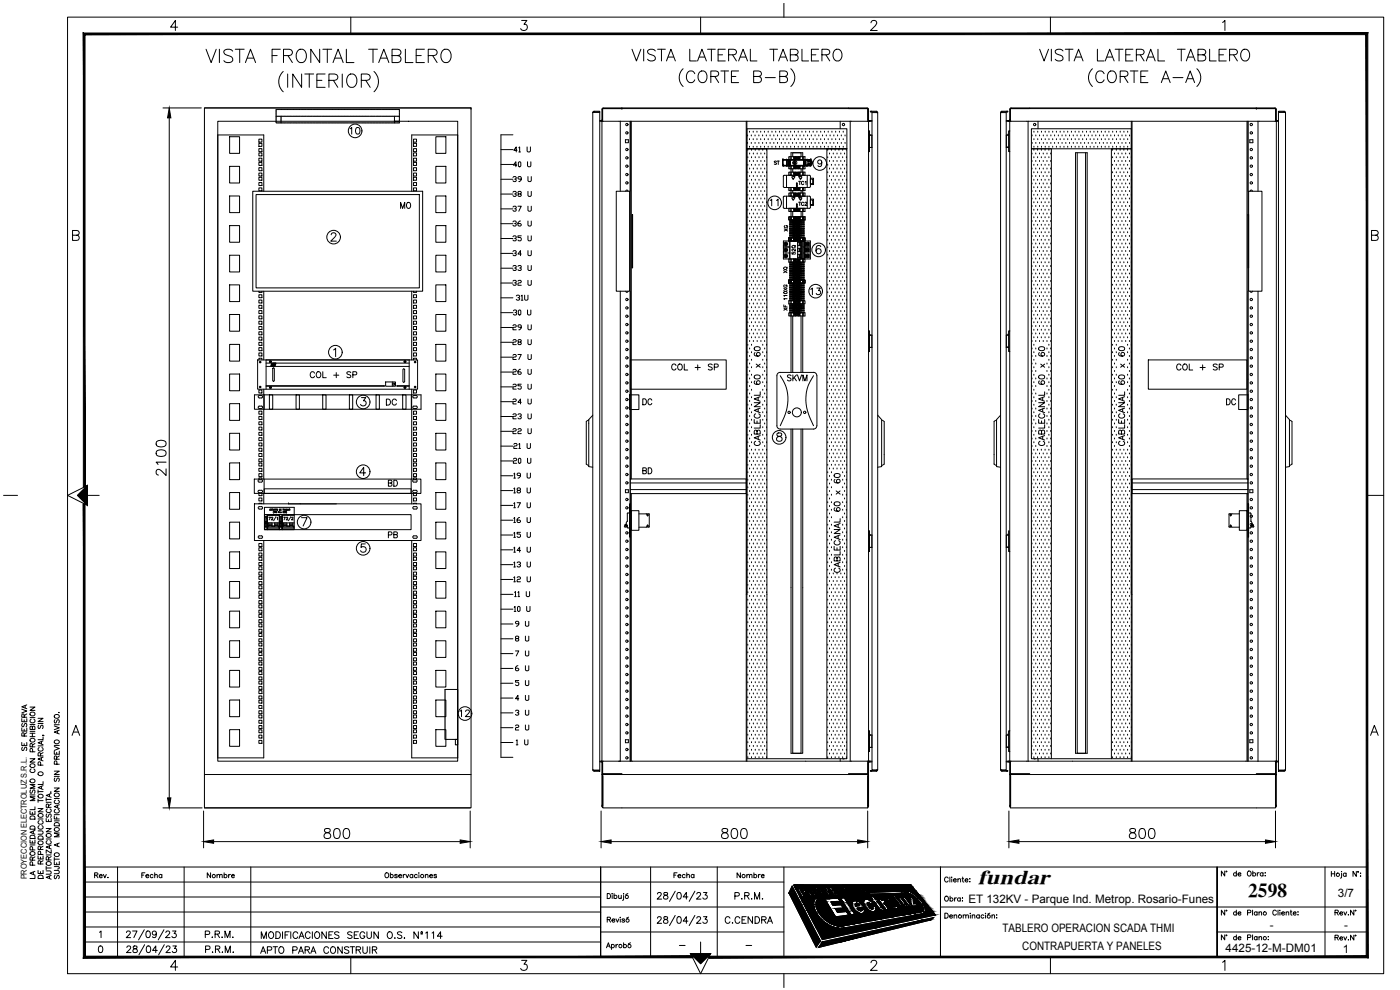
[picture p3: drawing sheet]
<svg xmlns="http://www.w3.org/2000/svg" width="420mm" height="297mm" viewBox="0 0 420 297" stroke-linecap="round" stroke-linejoin="round" font-family="sans-serif">
<defs><g id="words">
<text font-size="6.1" x="293.4" y="265.3">fundar</text>
<text font-size="5.9" x="374.6" y="269.1">2598</text>
<g font-size="5.3">
<text x="104.1" y="41.6">10</text>
<text x="230.4" y="63.1">11</text>
<text x="242.4" y="89.6">13</text>
<text x="137.2" y="216.3">12</text>
<text x="216.6" y="278.3">C.CENDRA</text>
</g>
<g font-size="4.9">
<text x="153.5" y="46.9">41 U</text>
<text x="119.2" y="63.9">MO</text>
<text x="153.1" y="60.3">38 U</text>
<text x="153.1" y="69.1">36 U</text>
<text x="153.1" y="82.5">33 U</text>
<text x="153.1" y="104.8">28 U</text>
<text x="200.7" y="112.2">COL + SP</text>
<text x="352.4" y="112.2">COL + SP</text>
<text x="92.1" y="114.7">COL + SP</text>
<text x="235.3" y="115.4">SKVM</text>
<text x="115" y="122.8">DC</text>
<text x="191.9" y="122.8">DC</text>
<text x="367.2" y="122.8">DC</text>
<text x="153.1" y="127">23 U</text>
<text x="229.3" y="134.8" transform="rotate(-90 229.3 134.8)">CABLECANAL 60 x 60</text>
<text x="314.7" y="134.8" transform="rotate(-90 314.7 134.8)">CABLECANAL 60 x 60</text>
<text x="338.7" y="134.8" transform="rotate(-90 338.7 134.8)">CABLECANAL 60 x 60</text>
<text x="153.1" y="140.4">20 U</text>
<text x="191.9" y="143.2">BD</text>
<text x="115.7" y="147.1">BD</text>
<text x="153.5" y="149.2">18 U</text>
<text x="115.7" y="162.6">PB</text>
<text x="153.5" y="162.6">15 U</text>
<text x="153.5" y="171.4">13 U</text>
<text x="253.3" y="172.9" transform="rotate(-90 253.3 172.9)">CABLECANAL 60 x 60</text>
<text x="153.8" y="207.1">5 U</text>
<text x="77.3" y="287.2">APTO PARA CONSTRUIR</text>
</g>
<g font-size="4.4">
<text x="153.1" y="51.2">40 U</text>
<text x="153.1" y="55.7">39 U</text>
<text x="153.1" y="64.6">37 U</text>
<text x="153.1" y="73.4">35 U</text>
<text x="153.1" y="78">34 U</text>
<text x="153.1" y="86.8">32 U</text>
<text x="153.1" y="95.6">30 U</text>
<text x="154.2" y="91.4">31U</text>
<text x="153.1" y="100.2">29 U</text>
<text x="153.1" y="109">27 U</text>
<text x="153.1" y="113.6">26 U</text>
<text x="153.1" y="117.8">25 U</text>
<text x="153.1" y="122.4">24 U</text>
<text x="153.1" y="131.2">22 U</text>
<text x="153.5" y="135.8">21 U</text>
<text x="153.5" y="144.6">19 U</text>
<text x="153.5" y="153.5">17 U</text>
<text x="153.5" y="158">16 U</text>
<text x="153.5" y="166.9">14 U</text>
<text x="153.5" y="175.7">12 U</text>
<text x="153.5" y="180.3">11 U</text>
<text x="153.8" y="189.1">9 U</text>
<text x="153.8" y="193.7">8 U</text>
<text x="153.8" y="197.9">7 U</text>
<text x="153.8" y="202.5">6 U</text>
<text x="153.8" y="211.3">4 U</text>
<text x="153.8" y="215.9">3 U</text>
<text x="153.8" y="220.1">2 U</text>
<text x="9.2" y="226.5" transform="rotate(-90 9.2 226.5)">SE RESERVA</text>
<text x="154.2" y="224.7">1 U</text>
<text x="27.5" y="264.6">Rev.</text>
<text x="41.6" y="264.6">Fecha</text>
<text x="61.4" y="264.6">Nombre</text>
<text x="201.4" y="264.6">Fecha</text>
<text x="220.5" y="264.6">Nombre</text>
</g>
<g font-size="4">
<text x="231.4" y="50.4">ST</text>
<text x="238.8" y="62.8">TC2</text>
<text x="237.8" y="70.6" transform="rotate(-90 237.8 70.6)">XG</text>
<text x="239.9" y="77.6" transform="rotate(-90 239.9 77.6)">52Q</text>
<text x="237.4" y="82.9" transform="rotate(-90 237.4 82.9)">XQ</text>
<text x="237.4" y="94.2" transform="rotate(-90 237.4 94.2)">XF</text>
</g>
<g font-size="3.5">
<text x="401.5" y="269.1">3/7</text>
<text x="290.6" y="271">ET 132KV - Parque Ind. Metrop. Rosario-Funes</text>
<text x="300.9" y="279.7">TABLERO OPERACION SCADA THMI</text>
<text x="381.1" y="278.6">-</text>
<text x="403.4" y="278.6">-</text>
<text x="306.8" y="284.9">CONTRAPUERTA Y PANELES</text>
<text x="367.8" y="285.7">4425-12-M-DM01</text>
<text x="403" y="285.9">1</text>
</g>
<g font-size="3.1">
<text x="238.1" y="67.7">01</text>
<text x="238.1" y="72.3">08</text>
<text x="238.1" y="81.1">02</text>
<text x="238.1" y="83.6">06</text>
<text x="240.6" y="80.4" transform="rotate(-90 240.6 80.4)">01</text>
<text x="238.1" y="84.3">07</text>
<text x="238.1" y="87.5">02</text>
<text x="238.1" y="88.2">03</text>
<text x="238.1" y="88.5">04</text>
<text x="238.1" y="89.3">05</text>
<text x="238.1" y="94.2">03</text>
</g>
<g font-size="2.6">
<text x="238.1" y="71.6">07</text>
<text x="238.1" y="82.2">04</text>
<text x="238.1" y="82.9">05</text>
<text x="238.1" y="92.8">01</text>
<text x="202.8" y="285">-</text>
<text x="223" y="285">-</text>
</g>
<text font-size="2.4" x="8" y="263.9" transform="rotate(-90 8 263.9)">PROYECCION ELECTROLUZ S.R.L.</text>
</g></defs>
<!-- layer: 0 -->
<g fill="none" stroke="#000" stroke-width=".3">
<path d="M235.3 1v4.1M61.4 32.4h80v210h-80zM61.4 32.4h80v.4M65.4 36.4h72v192h-72zM177.9 33.8l2.1-.1v197.4l-2.1-.1M177.9 33.8v197.2M178.3 33.4l-.4 .4M178.3 33.6h1.7v-.2h-1.7l-.2 .3M180 36.4h.7v192h-.3M180.6 36.3l-.2 .1M180.6 36l-.6 .2M180.8 36.4h79.6"/>
<path d="M186.6 32.4v.2h-5.7l-.1 3.8M186.6 32.8h.1M186.6 32.6h-5.8v3.4M186.6 32.6h73.8v3.8M186.6 32.6v.2M189.2 36.4v107.3M189.5 36.4v107.3M224 36.4v192M224.1 38.6h30.1v6h-30.1zM224.1 36.4v192M254.6 32.4h-73.6l-.3 .4v3.6h.1M260.4 32.8l-.1-.2h-5.7v-.2h5.8l.3 .4v3.6h-.3"/>
<path d="M260.6 36l.2 .2h.9M260.6 36.3l.2 .1M260.7 39.3h.2v6.2h-.2M260.7 36.4h1M260.7 36.4v192h1M260.7 36.4h.5M261.3 33.6h1.7l.2 .2M261.3 33.4h1.7l.4 .4M261.6 33.4h-.4v.2h.4M261.7 33.8h1.7v197.2h-1.7zM300.3 33.8h1.7v197.2h-1.7zM302 36.4h1"/>
<path d="M302.1 33.4h.4v.2h-.4M302.4 33.6h-1.7l-.2 .2M302.4 33.4h-1.7l-.4 .4M302.5 36.4h.5M303 36.3l-.2 .1M303 36l-.2 .2h-.8M303 39.3h-.2v6.2h.2M303 36.4v192h-1M303.2 36.4h79.6M303.2 32.8l.2-.2h5.6v-.2h-5.8l-.2 .4v3.6h.2M309 32.4h73.6l.4 .4v3.6h-.2M309.5 38.6h30v6h-30z"/>
<path d="M339.5 36.4v192M339.7 36.4v192M374.2 36.4v107.3M374.5 36.4v107.3M377 32.4v.2h5.8v3.8M377 32.8h.1M377 32.6h5.8v3.4M377 32.6h-73.8v3.8M377 32.6v.2M383 36l.7 .2M383 36.3l.2 .1M383.7 36.4h-.7v192h.2"/>
<path d="M385.4 33.4l.4 .4M385.4 33.6h-1.7v-.2h1.7l.2 .3M385.8 33.8l-2.1-.1v197.4l2.1-.1M385.8 33.8v197.2M75.9 57.4h50.9v30h-50.9zM76.8 58.4h49v28h-49zM79.2 57.4v-16.9h-13.8v186.9h13.8v-65.2M123.6 57.4v-16.9h13.8v186.9h-13.8v-65.2M150.3 53.8h3.6M150.3 58.2h3.6M150.3 49.3h3.6M150.3 44.9h3.6"/>
<path d="M153.9 40.4h-3.6v186.8h3.6M184.9 57.4h4v30h-4zM224.1 44.6h30.1M235.4 58.9h7.5M236 52.6v3.7M236.7 56.3h4.9v.9h-4.9zM236.7 49.7h4.9v1h-4.9zM236.7 47h4.9v1h-4.9zM236.7 51.6h4.9v1h-4.9zM236.7 57.9h4.9v1h-4.9zM237.1 47v1M237.1 49.7v1"/>
<path d="M237.1 56.3v.9M237.1 51.6v1M237.1 57.9v1M237.4 57.2h.1M237.4 50.7h.1M237.4 48h.1M237.4 52.6h.1M237.4 58.9h.1M237.4 56.3v.9M237.5 47v1M237.5 49.7v1M237.5 51.6v1"/>
<path d="M237.5 57.9v1M238 53.7h.1M238.1 57.2h.7M238.1 56.3h.7M238.2 47h.6M238.2 48h.6M238.2 49.7h.6M238.2 50.7h.6M238.2 51.6h.6M238.2 52.6h.6M238.2 57.9h.6M238.3 53a.33 .33 0 0 0-.6 0 .33 .33 0 0 0 .3 .5v.2"/>
<path d="M238.3 52.9l.2 .2M238.3 56.6h.1M238.3 56.9h.1M238.3 50.3h.3M238.3 47.6h.3M238.3 52.3h.3M238.3 53h.1M238.3 56.6h.3v.3h-.3M238.3 56.6v.3M238.3 50h.1M238.3 50.3h.1M238.3 50v.3"/>
<path d="M238.3 47.3h.1M238.3 47.6h.1M238.3 47.3v.3M238.3 52h.1M238.3 52.3h.1M238.3 52v.3M238.3 50h.4M238.3 47.3h.4M238.3 52h.4M238.5 52.9h.1M238.5 48.8v.1M238.5 53.1l-.5 .6"/>
<path d="M238.5 48.7h.1M238.5 48.7v.3M238.6 48.7l.1 .2-.2 .1M238.6 48.7h.1M238.6 56.6h.1M238.6 56.9h.1M238.6 48.9v.2l-.1-.1M238.6 50h.1M238.6 50.3h.1M238.6 47.3h.1M238.6 47.6h.1M238.6 52h.1"/>
<path d="M238.6 52.3h.1M238.7 47.3v.3M238.7 48.8v.1M238.7 50v.3M238.7 52v.3M239 55.1l.3 .1-.2 .8zM239.1 56.4v.6M239.1 47.2v.6M239.1 49.9v.6M239.1 51.8v.6M239.1 58.1v.6M239.2 55h.1"/>
<path d="M239.2 56h.1M239.2 56.4v.6M239.2 47.2v.6M239.2 49.9v.6M239.2 51.8v.6M239.2 58.1v.6M239.6 57.2h.5M239.6 56.3h.5M239.6 47h.5M239.6 48h.5M239.6 49.7h.5M239.6 50.7h.5"/>
<path d="M239.6 51.6h.5M239.6 52.6h.5M239.6 57.9h.6M239.6 56.6h.4M239.6 56.6v.3M239.7 56.9h.3M239.7 56.6h.1M239.7 56.9h.1M239.7 50.3h.3M239.7 50h.1M239.7 50.3h.1M239.7 47.6h.3"/>
<path d="M239.7 47.3h.1M239.7 47.6h.1M239.7 52h.1M239.7 52.3h.1M239.8 53.1l.3 .6M239.8 52.9h.1M240 56.6h.1M240 56.9h.1M240 50h.1M240 50.3h.1M240 47.3h.1M240 47.6h.1"/>
<path d="M240 52.9l-.2 .2M240 52h.1M240 52.3h.1M240 53h.1M240 47.3v.3M240 50v.3M240 52v.3M240 56.6v.3M240 47.3h-.3v.3M240 50h-.3v.3M240 52h-.3v.3h.3M240 53a.33 .33 0 0 1 .6 0 .33 .33 0 0 1-.3 .5l.1 .1"/>
<path d="M240.1 53.7h.2M240.3 53.7h.1M240.3 53.5v.2M240.8 56.3v.9M240.9 47v1M240.9 49.7v1M240.9 51.6v1M240.9 57.9v1M241.2 56.3v.9M241.2 47v1M241.2 49.7v1M241.2 51.6v1"/>
<path d="M241.2 57.9v1M242.2 49.7h.1M242.2 48h.1M242.2 48v1.7M242.3 52.6v3.6M243.2 52.9l-.3-.3h-7.5l-.3 .3v3.1l.3 .3 7.5-.1 .3-.2M243.2 53.5h1v1.9h-1zM243.2 53.7h.7v1.4h-.7zM243.2 52.9v3.1M248.2 44.6h6v183h-6zM260.9 40.5h.8M261.2 44.2h-.3h.8"/>
<path d="M261.7 44.2h.1M261.7 40.5v3.7M302 44.2h.1M302 44.2h.8h-.3M302.5 40.5h.1M302.5 44.2h.1M302.8 40.5h-.8v3.7M309.5 44.6h6v183h-6zM374.7 57.4h4v30h-4zM150.3 71.6h3.6M150.3 76h3.6M150.3 62.7h3.6"/>
<path d="M150.3 67.1h3.6M189.6 64.4h.3v16h-.3zM235.1 72.3h8.1v5.4h-8.1zM236.7 71.4h4.9v.9h-4.9M236.7 77.7h4.9v1h-4.9M237 67.2l4.3 .1zM237 68.6l4.3 .1zM237 69.9l4.3 .1zM237 71.3l4.3 .1zM237 79.9l4.3 .1zM237.1 62.5v1M237.4 63.5h.1"/>
<path d="M237.4 62.5v1M241.4 72.3v5.4M241.6 65h-4.9v1h4.9M241.6 62.5h-4.9v1h4.9M242.9 62.5h-7.5M374.5 64.4h.2v16h-.2zM79.2 87.4v20.6M123.6 87.4v20.6M150.3 98.3h3.6M150.3 89.4h3.6M150.3 93.8h3.6M150.3 80.5h3.6"/>
<path d="M150.3 84.9h3.6M236.7 84h4.9v1h-4.9zM236.7 90.2h4.9v1h-4.9M237 81.2l4.3 .1zM237 82.6l4.3 .1zM237 83.9l4.3 .1zM237 92.4l4.3 .1zM237 86.2l4.3 .1zM237 90.1l4.3 .1zM237 87.5l4.3 .2zM237 93.8l4.3 .1zM237.1 90.2v1"/>
<path d="M238 85h-1v.6h1.2M238 85.6h-1v.6h1.2M238 86.3h-1v.6h1.2M238 86.9h-1v.6h1.2M238 87.7h-1v.6h1.2M238 88.3h-1v.6h1.2M238 88.9h-1v.6h1.2M241.6 93.9h-4.9v.9h4.9M260.7 99.3h.2v6.2h-.2M303 99.3h-.2v6.2h.2M76.4 118.5h50v4.3h-50zM77.3 108h48v8.8h-48z"/>
<path d="M79.2 116.8v26.9M79.3 118.5v4.3M79.9 108v8.8M80.8 118.5h1v4.3h-1zM88.9 118.5h.9v4.3h-.9zM96.9 118.5h.9v4.3h-.9zM104.9 118.5h.9v4.3h-.9zM112.9 118.5h.9v4.3h-.9zM122.8 108v8.8M123.4 118.5v4.3M123.6 116.8v26.9M150.3 107.2h3.6"/>
<path d="M150.3 111.6h3.6M150.3 116.1h3.6M150.3 102.7h3.6M233.1 112.7a.97 .97 0 0 1 1.1-1h9.9a1.01 1.01 0 0 1 1 1M233.2 112.7v15M245.2 112.7v15M260.9 100.5h.8M261.2 104.2h-.3h.8M261.7 104.2h.1M261.7 100.5v3.7M302 104.2h.1M302 104.2h.8h-.3"/>
<path d="M302.5 100.5h.1M302.5 104.2h.1M302.8 100.5h-.8v3.7M150.3 129.4h3.6M150.3 133.9h3.6M150.3 138.3h3.6M150.3 120.5h3.6M150.3 125h3.6M176.7 126.1l-.7 .4v12.8l.7 .3M177.9 124.6l-1.2 1.3v14.1l1.2 .2M233.1 127.7a1.01 1.01 0 0 0 1 1h10.1a1.01 1.01 0 0 0 .9-1M263.4 124.6l1.2 1.3v14.1l-1.2 .2"/>
<path d="M264.6 126.1l.8 .4v12.8l-.8 .3M299.1 126.1l-.8 .4v12.8l.8 .3M300.3 124.6l-1.2 1.3v14.1l1.2 .2M385.8 124.6l1.2 1.3v14.1l-1.2 .2M387 126.1l.7 .4v12.8l-.7 .3M1.1 148.6h4.2M26.3 145.6v6l-6-3 6-3-3 3 3 3M26.3 148.6h3.5M76.3 143.7h50v4.3h-50zM76.4 151.2h50v11h-50zM79.2 148v3.2M79.3 146.7h44.1v1.3h-44.1z"/>
<path d="M79.3 143.7v4.3M79.4 154.4h44v4.5h-44zM79.4 154.4h8.9M79.4 158.1l.8 .1v.6h-.8zM79.6 158.1v-1.1h.2v1.1M79.6 157.9h.2M80.2 156.5v1M80.2 154.4v4.5M80.6 156.9v.9h-.3v.6h3.4v-.6h-.3v-.9M80.6 157h1M82.4 156.9l.1 .9h-.9v-.9M82.4 157h1"/>
<path d="M83.8 154.4h-3.6v4.5M83.8 154.4v4.5h-3.6M83.8 154.4v4.5h.9v-.9M83.9 158.1l.7 .1v.6h-.7zM84 158.1v-1.1h.2v1.1M84 157.9h.2M84.7 154.4v4.5h3.6v-4.5M84.7 156.5v1M85.1 156.9v.9M85.1 157h1M85.1 157.8h-.3v.6h3.4v-.6h-.3M86.1 157.8h.8"/>
<path d="M86.1 156.9v.9M86.6 151.2h14.4M86.6 151.2h.1M86.9 156.9v.9M86.9 157h1M87.9 156.9v.9M88.3 154.4v-2.2h-8.9v6.7h.8v-.9M123.4 143.7v4.3M123.6 148v3.2M150.3 151.6h3.6M150.3 156.1h3.6M150.3 142.7h3.6"/>
<path d="M150.3 147.2h3.6M187.5 157.5l-.1 .4 .2 .3 .6-.3v-.2M187.8 157.6l.1 .2M187.9 157.8h.1M187.9 157.5h.1M187.9 157.5l-.1 .1M187.9 157.4l-.3 .2 .3 .4 .3-.3M187.9 157.4l-.4 .1M188 157.6v.2M188 157.8h.1M188 157.5v.1M188 157.4h.1"/>
<path d="M188.2 157.6l-.2-.2-.3 .2M188.3 157.6v.8h.6M188.3 156.4h.1M188.3 157.7h-.1M188.3 156.4l-.4 .6 .4 .6M188.5 153.9l-.3 .2 .1 2.3M188.5 153.9h.4M188.9 151.2h.3v10h-.3zM189.1 143.7h34.9v4.4h-34.9zM189.2 148.1v80.3M189.5 148.1v80.3M260.9 159.3v6.2h-.2"/>
<path d="M302.8 159.3v6.2h.2M339.7 143.7h34.8v4.4h-34.8zM374.2 148.1v80.3M374.5 151.2h.2v10h-.2zM374.5 148.1v80.3M374.7 153.9h.5M375.2 153.9l.2 .2v2.3M375.4 156.4l.3 .6-.3 .6M375.4 157.6l-.1 .8h-.6M375.4 156.4h.1M375.4 157.7h.1M375.5 157.6l.2-.2 .3 .2"/>
<path d="M375.5 157.7v.2l.6 .3 .2-.3M375.7 157.5v.1M375.7 157.6v.2M375.7 157.8h.1M375.7 157.5h.1M375.7 157.4h.1M375.8 157.4h.1M375.8 157.4l.3 .1M375.8 157.4l.2 .2-.2 .4-.3-.3M375.8 157.8h.1M375.8 157.5l.1 .1M375.8 157.5h.1"/>
<path d="M375.9 157.7l-.1 .1M375.9 157.6v.1M376.1 157.5l.2 .4M150.3 160.5h3.6M150.3 165h3.6M150.3 173.9h3.6M150.3 178.3h3.6M150.3 169.4h3.6M224.1 178.4v-133.8h6.1v183M260.9 160.5h.8M261.2 164.2h-.3h.8M261.7 164.2h.1"/>
<path d="M261.7 160.5v3.7M302 164.2h.1M302 164.2h.8h-.3M302.5 160.5h.1M302.5 164.2h.1M302.8 160.5h-.8v3.7M339.5 178.4v-133.8h-6v183M150.3 182.8h3.6M150.3 187.2h3.6M150.3 196.1h3.6M150.3 191.7h3.6M154.3 182.2l.3-.3v1.6"/>
<path d="M154.3 183.5h.5M155.3 182.2l.3-.3 .5 .3v1l-.3 .3-.5-.3zM158.1 181.9v1.3l.2 .3h.5l.3-.3v-1.3M11.4 215.5h1.5l-1.5 1h1.5M11.4 217.1h1.5M11.6 217.6l-.2 .3 .2 .7 .4-.2 .4-.7h.5l-.2 .9M16.3 217.8l1.5 .6-1.5 .5M16.3 217.4h1.5M16.5 215.9l-.2 .4 .2 .6 .4-.1 .4-.9 .5 .4-.2 .6M16.5 214.5a.73 .73 0 0 1 .9-.1 .73 .73 0 0 1 .3 .8 .7 .7 0 0 1-1 .3 .7 .7 0 0 1-.2-1zM17.3 219.3v.7M17.6 213.8h.1"/>
<path d="M17.8 219.1l-1.5 .5 1.5 .6M150.3 200.6h3.6M150.3 205h3.6M150.3 209.4h3.6M150.3 218.3h3.6M150.3 213.9h3.6M260.7 219.3h.2v6.2h-.2M303 219.3h-.2v6.2h.2M9 227.6h1.5l-1.5 1.1h1.5M9 238.5h1.5M9.2 237l-.2 .4 .2 .6 .4-.1 .5-.9 .4 .4-.2 .6M9.3 230.7a.61 .61 0 0 0-.2 .9 .61 .61 0 0 0 .8 .2 .56 .56 0 0 0 .6-.4 .56 .56 0 0 0-.3-.7"/>
<path d="M10.5 239.1h-1.5l1.5 .5-1.5 .6h1.5M10.5 235.4h-1.5l1.5 .5-1.5 .6h1.5M11.4 237v1M11.4 239.7v1M11.4 237.5h1.5M11.4 223.8h1.5M11.5 231.9a.7 .7 0 0 1 1-.3 .7 .7 0 0 1 .2 1 .72 .72 0 0 1-.9 .1 .72 .72 0 0 1-.3-.8zM11.6 238.4a.74 .74 0 0 1 .9-.1 .74 .74 0 0 1 .4 .9 .71 .71 0 0 1-1 .2 .71 .71 0 0 1-.3-1zM11.8 224.3a.54 .54 0 0 0-.4 .6 .54 .54 0 0 0 .6 .5h.4a.54 .54 0 0 0 .5-.5 .54 .54 0 0 0-.3-.6M12.1 226.8v-.9h-.5l-.2 .9h1.5M12.2 229.6l-.1-.9h-.5l-.2 .9h1.5M12.4 222.5v.7"/>
<path d="M12.4 227.4v.7M12.4 235.9v.8M12.9 220.6l.3 .1M12.9 235.7l-1.5 .6 1.5 .6M12.9 234.5v.9h-1.5M12.9 227.2l-1.5 .5 1.5 .6M12.9 222.3l-1.5 .6 1.5 .5M12.9 221.1v.8h-1.5M12.9 225.8l-.8 .5M13.9 239.4v1M13.9 239.9h1.5M14.9 238.3v.7"/>
<path d="M15.2 237.7h.1M15.4 238.1l-1.5 .6 1.5 .5M16.3 236.4h1.5l-1.5 1h1.5M16.3 231.4h1.5l-1.5 1h1.5M16.3 225.4v.9h1.5v-.9M16.3 224l1.5 .6-1.5 .5M16.3 239.6h1.5M16.3 232.9h1.5M16.3 223.6h1.5M16.4 222.3a.71 .71 0 0 1 .9-.3 .71 .71 0 0 1 .3 1 .74 .74 0 0 1-.9 .1 .74 .74 0 0 1-.3-.8zM16.5 238.1a.69 .69 0 0 1 1-.1 .69 .69 0 0 1 .1 1 .74 .74 0 0 1-.9 0 .74 .74 0 0 1-.3-.8zM16.5 233.4l-.2 .4 .2 .6 .4-.1 .4-.9 .5 .4-.2 .6"/>
<path d="M17 227.8l-.1-.9h-.5l-.1 .9h1.5M17 225.7v.6M17.1 229.3l-.1-.9h-.6l-.1 .9h1.5M17.8 226.8l-.8 .5M61.4 232.4h80M150.3 222.8h3.6M177.9 231l.4 .4M178.1 231l.2 .2M178.3 231.2h1.7v.2h-1.7zM180 228.6l.6 .2M180 228.4h.4M180.4 228.4h.2"/>
<path d="M180.7 232.4h.2v9.5h-.2zM180.8 232l.2 .2h5.6v.2h-5.5M180.8 228.4h-.1v3.6l.3 .4M180.8 228.4v3.8h5.8M180.8 228.4h79.6M180.9 232.9v9.5h79.5v-9.5M180.9 232.4h.2M186.6 232.4h73.8M224.1 227.6h24.1M260.4 232.4h.3v9.5h-.3zM260.4 228.4h.3v3.6l-.5 .4M260.4 228.4v3.7l-5.8 .1v.2"/>
<path d="M260.4 228.8v3.4h-5.8M260.8 228.4h-.2M260.9 220.5h.8M261.2 224.2h-.3h.8M261.3 231.2h1.7v.2M261.3 231.4h1.7M261.6 231.2h-.4v.2h.4M261.7 224.2h.1M261.7 228.6h-.9l-.2 .2M261.7 220.5v3.7M263.2 231l-.2 .2M263.4 231l-.4 .4"/>
<path d="M300.3 231l.4 .4M300.5 231l.2 .2M300.7 231.4h1.7M302 228.6h.8l.2 .2M302 224.2h.1M302 224.2h.8h-.3M302.1 231.2h.4v.2h-.4M302.4 231.2h-1.7v.2M302.5 220.5h.1M302.5 224.2h.1M302.8 220.5h-.8v3.7M302.8 228.4h.2"/>
<path d="M303 232.4h.3v9.5h-.3zM303.2 228.4h-.2v3.6l.4 .4M303.2 228.4l.1 3.7 5.7 .1v.2M303.2 228.8v3.4h5.8M303.2 228.4h79.6M303.3 232.9v9.5h79.5v-9.5M303.3 232.4h73.7M315.5 227.6h24M382.6 232.4h.2M382.8 232.4h.2v9.5h-.2zM382.8 228.4h.2v3.6l-.4 .4M382.8 228.4v3.8h-5.8"/>
<path d="M382.8 232l-.2 .2h-5.6v.2h5.6M383.2 228.4h-.2M383.2 228.4h.5M383.7 228.6l-.7 .2M383.7 231.2h1.7v.2h-1.7zM385.6 231l-.2 .2M385.8 231l-.4 .4M9 252v.9h1.5v-.9M9 243.4v.9h1.5v-.9M9 253.5h1.5M9.1 250.9a.84 .84 0 0 1 1.4 .2v.5h-1.5zM9.1 248.1a.83 .83 0 0 1 1.4 .2v.5h-1.5z"/>
<path d="M9.2 244.9h1.1l.2 .9h-1.5zM9.7 258.1l-.1-.9h-.5l-.1 .9h1.5M9.7 243.7v.6M9.7 252.4v.5M9.8 259.6l-.1-.9h-.6l-.1 .9h1.5M9.8 255l-.1-.9h-.6l-.1 .9h1.5M10 249.4v.7M10.5 249.2l-1.5 .5 1.5 .6M10.5 242.1v.8h-1.5M10.5 257.1l-.8 .5M11.4 256.8v.9h1.5v-.9M11.4 249.3h1.1l.4 .4-.2 .5-1.3 .1"/>
<path d="M11.4 242.6h1.5l-1.5 1h1.5M11.4 245.7h1.5M11.4 240.2h1.5M11.6 252.4a.74 .74 0 0 1 .9-.1 .74 .74 0 0 1 .4 .9 .71 .71 0 0 1-1 .2 .71 .71 0 0 1-.3-1zM11.6 250.9h1.1l.2 .9h-1.5zM11.6 244.2a.69 .69 0 0 1 1-.1 .69 .69 0 0 1 .1 1 .73 .73 0 0 1-.9 .1 .73 .73 0 0 1-.3-.8zM11.8 247.7a.54 .54 0 0 0-.4 .7 .54 .54 0 0 0 .6 .4h.4a.54 .54 0 0 0 .5-.4 .54 .54 0 0 0-.3-.7M11.8 246.2a.54 .54 0 0 0-.4 .7 .54 .54 0 0 0 .6 .4h.4a.54 .54 0 0 0 .5-.4 .54 .54 0 0 0-.3-.7M12.1 259.2v-.8l-.5-.1-.2 .9h1.5M12.1 254.9v-.9l-.5-.1-.2 1h1.5M12.1 257.2v.5M12.2 256.4l-.1-.9-.5-.1-.2 1h1.5"/>
<path d="M12.9 258.2l-.8 .5M12.9 253.9l-.8 .5M13.9 248.6h1.5l-1.5 1h1.5M13.9 245.6v.9h1.5v-.9M13.9 259.9v1M13.9 256.5h1.5M13.9 251.7h1.5M13.9 240.7h1.5M13.9 258.8a.71 .71 0 0 1 1-.3 .71 .71 0 0 1 .2 1 .73 .73 0 0 1-.8 .1 .73 .73 0 0 1-.4-.8zM13.9 250.4a.71 .71 0 0 1 1-.3 .71 .71 0 0 1 .2 1 .74 .74 0 0 1-.8 .1 .74 .74 0 0 1-.4-.8zM14.1 244.2l-.2 .9 .5 .1 .3-.8 .4-.2 .3 .4-.3 .6M14.2 252.2a.56 .56 0 0 0-.3 .7 .56 .56 0 0 0 .5 .4h.4a.56 .56 0 0 0 .6-.4 .56 .56 0 0 0-.4-.7"/>
<path d="M14.2 242.7a.56 .56 0 0 0-.3 .7 .56 .56 0 0 0 .5 .4h.4a.56 .56 0 0 0 .6-.4 .56 .56 0 0 0-.4-.7M14.6 258l-.1-.8-.3-.2-.3 .4v.6h1.5M14.6 242.2l-.1-.8-.5-.1-.1 .9h1.5M14.6 245.9v.6M14.9 253.8v.7M15.4 255v1l-1.5-1v1M15.4 253.6l-1.5 .5 1.5 .6M15.4 257l-.8 .5M15.4 241.2l-.8 .5M16.3 258.5v.9h1.5v-.9M16.3 244.8v.9h1.5M16.3 257.8h1.5"/>
<path d="M16.3 257.3v1M16.3 246.3h1.5M16.3 244.4h1.5M16.4 247.1a.86 .86 0 0 1 1.4 .2v.5h-1.5zM16.5 256a.69 .69 0 0 1 1-.1 .69 .69 0 0 1 .1 1 .74 .74 0 0 1-.9 .1 .74 .74 0 0 1-.3-.8zM16.5 248.4a.73 .73 0 0 1 .9-.1 .73 .73 0 0 1 .3 .9 .7 .7 0 0 1-1 .2 .7 .7 0 0 1-.2-1zM16.7 242.9a.56 .56 0 0 0-.4 .6 .56 .56 0 0 0 .6 .4 .63 .63 0 0 0 .8-.2 .63 .63 0 0 0-.1-.8h-.2M16.7 240.1a.54 .54 0 0 0-.4 .6 .54 .54 0 0 0 .6 .5h.3a.54 .54 0 0 0 .6-.5 .54 .54 0 0 0-.4-.6M17 245.2v.5M17 258.9v.5M17.3 241.7v.7M17.3 253.2v.7"/>
<path d="M17.8 252.9l-1.5 .6 1.5 .6M17.8 249.9h-1.5l1.5 .6-1.5 .6h1.5M17.8 241.4l-1.5 .6 1.5 .6M61.6 242.4h79.5M180.7 241.9l.2 .4M180.7 241.9h.1M260.6 241.9l-.2 .4M260.7 241.9h.1M303 241.9l.3 .4M303 241.9h.1M383 241.9l-.2 .4M383 241.9h.1"/>
<path d="M10 261.7v.7M10.5 262.7v.9h-1.5M10.5 261.4l-1.5 .6 1.5 .6M11.4 261.2v.9h1.5v-.9M11.6 262.7h1.1l.2 .9h-1.5zM12.1 261.5v.6M13.9 261.3h1l.5 .4-.3 .5-1.2 .1M13.9 260.4h1.5M14.9 262.9v.7M15.4 262.7l-1.5 .5 1.5 .6M16.3 261.2h1.3l.2 .4-.2 .5h-1.3M16.3 260l1.3 .1 .2 .3-.5 .3"/>
<path d="M16.5 262.7l-.2 .3 .2 .7 .4-.2 .4-.8 .5 .3-.2 .7M80.8 279.9l.2-.2a.93 .93 0 0 1 1.2 .9 .93 .93 0 0 1-1.2 .9l-.4-.7zM82.8 279.6h.7a1.07 1.07 0 0 1 .7 1 1.07 1.07 0 0 1-.7 1h-.7zM84.8 279.6v2M86.8 279.6h-1.3v2M87.3 279.6v2M93.7 279.6v2M94.6 279.9l.2-.2a.93 .93 0 0 1 1.2 .9 .93 .93 0 0 1-1.2 .9l-.4-.7zM97.9 279.6v2l-1.3-2v2M99.9 279.6h-1.2v2h1.2M101.7 279.9l-.4-.3-.9 .3 .2 .4 1 .4 .1 .3v.3l-.4 .3-.9-.3M105.7 279.9l-.5-.3-.9 .3 .1 .3 1.1 .5 .2 .3v.3l-.5 .3-.9-.3"/>
<path d="M107.6 279.6h-1.3v2h1.3M110.1 279.6v1.4l.6 .6 .7-.3 .1-1.7M113.6 279.6v2l-1.4-2v2M116.4 279.9l.2-.2a.93 .93 0 0 1 1.2 .9 .93 .93 0 0 1-1.2 .9l-.4-.7zM120.6 279.9l-.5-.3-.8 .3 .2 .4 .9 .4 .2 .3v.3l-.5 .3-.8-.3M125.6 279.6v2l-1.4-2v2M127.8 280l.4-.4v2M129.7 280l.4-.4v2M78.4 281.6v-2l.8 2 .7-2v2M85.5 280.5h.8M89.4 280.1a.73 .73 0 0 0-.9-.5 .73 .73 0 0 0-.6 .7v.5a.73 .73 0 0 0 .6 .8 .73 .73 0 0 0 .9-.5M89.7 281.6l.8-2 .8 2"/>
<path d="M90 280.9h1M93.1 280.1a.74 .74 0 0 0-.9-.5 .74 .74 0 0 0-.6 .7v.5a.74 .74 0 0 0 .6 .8 .74 .74 0 0 0 .9-.5M98.7 280.5h.8M106.3 280.5h.8M109.5 280.1a.74 .74 0 0 0-.9-.5 .74 .74 0 0 0-.6 .7v.5a.72 .72 0 0 0 .7 .8 .72 .72 0 0 0 .8-.8h-.5M118.4 281.5h.2zM121.3 281.5h.2zM126.3 280.2h.5M132.7 280.9h-1.4l.9-1.3v2M207.3 286.1h6l-3 6-3-6 3 3 3-3M210.3 282.6v3.5M235.3 292.1v4.2"/>
<circle cx="238.6" cy="48.8" r=".6"/>
<circle cx="239.1" cy="56.7" r=".33"/>
<circle cx="239.1" cy="50.2" r=".31"/>
<circle cx="239.1" cy="47.5" r=".31"/>
<circle cx="239.1" cy="52.1" r=".31"/>
<circle cx="239.1" cy="50.2" r=".33"/>
<circle cx="239.1" cy="52.1" r=".33"/>
<circle cx="239.1" cy="58.4" r=".33"/>
<circle cx="239.1" cy="47.5" r=".33"/>
<circle cx="78.1" cy="116.1" r=".22"/>
<circle cx="78.1" cy="108.6" r=".22"/>
<circle cx="124.6" cy="116.1" r=".22"/>
<circle cx="124.6" cy="108.6" r=".22"/>
<circle cx="236.8" cy="123.7" r=".35"/>
<circle cx="239.1" cy="123.7" r="1.34"/>
<circle cx="241.5" cy="123.7" r=".35"/>
<circle cx="9.7" cy="234.3" r=".69"/>
<circle cx="9.7" cy="229.7" r=".69"/>
<circle cx="9.7" cy="256.1" r=".69"/>
<circle cx="126.6" cy="279.8" r=".28"/>
</g>
<!-- layer: AUXILIAR -->
<g fill="none" stroke="#000" stroke-width=".3">
<path d="M82.9 34.9h37M83 36.9l-.1-4h37v4h-8.7M83 36.9h19.3M84.3 34.9v2M118.4 36.4h1.5M118.4 34.9v2M186.2 36.4v21M189.1 36.4v21M224.9 39.7h.1M226.1 39.7h.1M227.2 39.7h.1M228.3 39.7h.1"/>
<path d="M229.4 39.7h.1M230.5 39.7h.1M231.7 39.7h.1M232.8 39.7h.1M233.9 39.7h.1M235 39.7h.1M236.2 39.7h.1M237.3 39.7h.1M238.4 39.7h.1M239.6 39.7h.1M240.7 39.7h.1M241.8 39.7h.1"/>
<path d="M242.9 39.7h.1M244 39.7h.1M245.2 39.7h.1M246.3 39.7h.1M247.4 39.7h.1M248.6 39.7h.1M249.7 39.7h.1M250.8 39.7h.1M251.9 39.7h.1M252.2 36.4v2.2M253.1 39.7h.1M255.2 36.4v192"/>
<path d="M308.5 36.4v192M310.3 39.7h.1M311.4 39.7h.1M311.5 36.4v2.2M312.6 39.7h.1M313.7 39.7h.1M314.8 39.7h.1M315.9 39.7h.1M317 39.7h.1M318.2 39.7h.1M319.3 39.7h.1M320.4 39.7h.1"/>
<path d="M321.6 39.7h.1M322.7 39.7h.1M323.8 39.7h.1M324.9 39.7h.1M326.1 39.7h.1M327.2 39.7h.1M328.3 39.7h.1M329.4 39.7h.1M330.6 39.7h.1M331.7 39.7h.1M332.8 39.7h.1M333.9 39.7h.1"/>
<path d="M335.1 39.7h.1M336.2 39.7h.1M337.3 39.7h.1M338.4 39.7h.1M374.5 36.4v21M377.5 36.4v21M68.9 58.8h3v5h-3zM68.9 49.9h3v5h-3zM68.9 41h3v5h-3zM77.7 50.3h.9v.9h-.9zM77.7 54.8h.9v.9h-.9zM77.7 53.2h.9v.9h-.9z"/>
<path d="M77.7 51.9h.9v.9h-.9zM77.7 56.4h.9v.9h-.9zM77.7 48.7h.9v.9h-.9zM77.7 47.5h.9v.9h-.9zM77.7 45.9h.9v.9h-.9zM77.7 44.6h.9v.9h-.9zM77.7 43h.9v.9h-.9zM77.7 41.7h.9v1h-.9zM124.1 50.3h.9v.9h-.9zM124.1 54.8h.9v.9h-.9zM124.1 53.2h.9v.9h-.9zM124.1 51.9h.9v.9h-.9z"/>
<path d="M124.1 56.4h.9v.9h-.9zM124.1 48.7h.9v.9h-.9zM124.1 47.5h.9v.9h-.9zM124.1 45.9h.9v.9h-.9zM124.1 44.6h.9v.9h-.9zM124.1 43h.9v.9h-.9zM124.1 41.7h.9v1h-.9zM130.8 58.8h3v5h-3zM130.8 49.9h3v5h-3zM130.8 41h3v5h-3zM187.7 41.9h.9v.9h-.9zM187.8 57.4l.3-.4 .4 .4"/>
<path d="M224.4 40.8h.1M224.4 43h.1M224.4 45.1h.1M224.4 47.3h.1M224.4 49.6h.1M224.4 51.8h.1M224.4 54.1h.1M224.4 56.3h.1M224.4 58.6h.1M224.9 41.9h.1M224.9 44.2h.1M225 46.2h.1"/>
<path d="M225 48.5h.1M225 50.7h.1M225 53h.1M225 55.2h.1M225 57.5h.1M225 59.7h.1M225.5 40.8h.1M225.5 43h.1M225.5 45.1h.1M225.5 47.3h.1M225.5 49.6h.1M225.5 51.8h.1"/>
<path d="M225.5 54.1h.1M225.5 56.3h.1M225.5 58.6h.1M226.1 41.9h.1M226.1 44.2h.1M226.1 46.2h.1M226.1 48.5h.1M226.1 50.7h.1M226.1 53h.1M226.1 55.2h.1M226.1 57.5h.1M226.1 59.7h.1"/>
<path d="M226.6 40.8h.1M226.6 43h.1M226.7 45.1h.1M226.7 47.3h.1M226.7 49.6h.1M226.7 51.8h.1M226.7 54.1h.1M226.7 56.3h.1M226.7 58.6h.1M227.2 41.9h.1M227.2 44.2h.1M227.2 46.2h.1"/>
<path d="M227.2 48.5h.1M227.2 50.7h.1M227.2 53h.1M227.2 55.2h.1M227.2 57.5h.1M227.2 59.7h.1M227.7 40.8h.1M227.7 43h.1M227.8 45.1h.1M227.8 47.3h.1M227.8 49.6h.1M227.8 51.8h.1"/>
<path d="M227.8 54.1h.1M227.8 56.3h.1M227.8 58.6h.1M228.3 41.9h.1M228.3 44.2h.1M228.4 46.2h.1M228.4 48.5h.1M228.4 50.7h.1M228.4 53h.1M228.4 55.2h.1M228.4 57.5h.1M228.4 59.7h.1"/>
<path d="M228.9 40.8h.1M228.9 43h.1M228.9 45.1h.1M228.9 47.3h.1M228.9 49.6h.1M228.9 51.8h.1M228.9 54.1h.1M228.9 56.3h.1M229.4 41.9h.1M229.4 44.2h.1M229.5 46.2h.1M229.5 48.5h.1"/>
<path d="M229.5 50.7h.1M229.5 53h.1M229.5 55.2h.1M230 40.8h.1M230 43h.1M230.1 45.1h.1M230.1 51.8h.1M230.1 54.1h.1M230.1 56.3h.1M230.5 41.9h.1M230.5 44.2h.1M231.1 40.8h.1"/>
<path d="M231.1 43h.1M231.7 41.9h.1M231.7 44.2h.1M232.2 40.8h.1M232.2 43h.1M232.8 41.9h.1M232.8 44.2h.1M233.4 40.8h.1M233.4 43h.1M233.9 41.9h.1M233.9 44.2h.1M234.5 40.8h.1"/>
<path d="M234.5 43h.1M235 41.9h.1M235 44.2h.1M235.6 40.8h.1M235.6 43h.1M236.2 41.9h.1M236.2 44.2h.1M236.4 48.1l.2 1.4zM236.7 48.1v1.4zM236.7 40.8h.1M236.7 43h.1M236.8 48.1l.2 1.4z"/>
<path d="M237.1 48.1v1.4zM237.3 41.9h.1M237.3 44.2h.1M237.4 47v-1.2h3.5v1.2M237.4 50.7v.9M237.4 57.2v.7M237.9 40.8h.1M237.9 43h.1M237.9 47v-1.2h2.5v1.2M237.9 50.7v.9M237.9 57.2v.7M238 49l.5 .4"/>
<path d="M238 48.7h.1M238.4 41.9h.1M238.4 44.2h.1M238.5 48.2l-.5 .5M239 40.8h.1M239 43h.1M239.6 41.9h.1M239.6 44.2h.1M240.1 40.8h.1M240.1 43h.1M240.4 50.7v.9M240.4 57.2v.7"/>
<path d="M240.7 41.9h.1M240.7 44.2h.1M240.9 50.7v.9M240.9 57.2v.7M241.1 48.1l.2 1.4zM241.2 40.8h.1M241.2 43h.1M241.4 48.1l.1 1.4zM241.5 48.1l.2 1.4zM241.8 48.1v1.4zM241.8 41.9h.1M241.8 44.2h.1"/>
<path d="M242.4 40.8h.1M242.4 43h.1M242.5 48.3h.1M242.5 48.4h.5M242.5 49.2h.1M242.5 49.3h.5M242.5 48.3v.1M242.5 48.4l.3 .2 .2-.2M242.5 49.2v.1M242.5 49.2l.3-.2 .2 .2M242.5 49.3l.3 .2 .2-.2M242.6 48.4h.4"/>
<path d="M242.6 48.3h.4M242.6 49.2l.2-.1 .2 .2h-.4M242.6 48.4h.1M242.7 48.3l-.1 .1M242.7 48.4h.1M242.7 49.2l-.1 .1M242.7 49.3h.1M242.8 48.2l-.3 .1M242.8 48.2l.2 .1M242.8 48.4h.1M242.8 49.2h.1M242.8 48.3v.1"/>
<path d="M242.8 49.3h.1M242.8 49.2h.2M242.9 41.9h.1M242.9 44.2h.1M242.9 48.4h.1M243 48.3v.1M243 49.2v.1M243.3 48.3l.4 .1M243.3 49h.1M243.3 48.7l.3-.2v.5M243.4 49h.2M243.5 40.8h.1"/>
<path d="M243.5 43h.1M243.7 48.4v.1a.57 .57 0 0 1-.4 .9M244 41.9h.1M244 44.2h.1M244.6 40.8h.1M244.6 43h.1M245.2 41.9h.1M245.2 44.2h.1M245.7 40.8h.1M245.7 43h.1M246.3 41.9h.1M246.3 44.2h.1"/>
<path d="M246.9 40.8h.1M246.9 43h.1M247.4 41.9h.1M247.4 44.2h.1M248 40.8h.1M248 43h.1M248.4 45.1h.1M248.4 47.3h.1M248.4 49.6h.1M248.4 51.8h.1M248.4 54.1h.1M248.4 56.3h.1"/>
<path d="M248.4 58.6h.1M248.6 41.9h.1M248.6 44.2h.1M249 46.2h.1M249 48.5h.1M249 50.7h.1M249 53h.1M249 55.2h.1M249 57.5h.1M249 59.7h.1M249.1 40.8h.1M249.1 43h.1"/>
<path d="M249.5 45.1h.1M249.5 47.3h.1M249.5 49.6h.1M249.5 51.8h.1M249.5 54.1h.1M249.5 56.3h.1M249.5 58.6h.1M249.7 41.9h.1M249.7 44.2h.1M250.1 46.2h.1M250.1 48.5h.1M250.1 50.7h.1"/>
<path d="M250.1 53h.1M250.1 55.2h.1M250.1 57.5h.1M250.1 59.7h.1M250.2 40.8h.1M250.2 43h.1M250.6 45.1h.1M250.6 47.3h.1M250.6 49.6h.1M250.6 51.8h.1M250.6 54.1h.1M250.6 56.3h.1"/>
<path d="M250.6 58.6h.1M250.8 41.9h.1M250.8 44.2h.1M251.2 46.2h.1M251.2 48.5h.1M251.2 50.7h.1M251.2 53h.1M251.2 55.2h.1M251.2 57.5h.1M251.2 59.7h.1M251.4 40.8h.1M251.4 43h.1"/>
<path d="M251.8 45.1h.1M251.8 47.3h.1M251.8 49.6h.1M251.8 51.8h.1M251.8 54.1h.1M251.8 56.3h.1M251.8 58.6h.1M251.9 41.9h.1M251.9 44.2h.1M252.3 46.2h.1M252.3 48.5h.1M252.3 50.7h.1"/>
<path d="M252.3 53h.1M252.3 55.2h.1M252.3 57.5h.1M252.3 59.7h.1M252.5 40.8h.1M252.5 43h.1M252.9 45.1h.1M252.9 47.3h.1M252.9 49.6h.1M252.9 51.8h.1M252.9 54.1h.1M252.9 56.3h.1"/>
<path d="M252.9 58.6h.1M253.1 41.9h.1M253.1 44.2h.1M253.5 46.2h.1M253.5 48.5h.1M253.5 50.7h.1M253.5 53h.1M253.5 55.2h.1M253.5 57.5h.1M253.5 59.7h.1M253.6 40.8h.1M253.6 43h.1"/>
<path d="M254 45.1h.1M254 47.3h.1M254 49.6h.1M254 51.8h.1M254 54.1h.1M254 56.3h.1M254 58.6h.1M309.7 46.2h.1M309.7 48.5h.1M309.7 50.7h.1M309.7 53h.1M309.7 55.2h.1"/>
<path d="M309.7 57.5h.1M309.7 59.7h.1M309.7 40.8h.1M309.7 43h.1M310.3 45.1h.1M310.3 47.3h.1M310.3 49.6h.1M310.3 51.8h.1M310.3 54.1h.1M310.3 56.3h.1M310.3 58.6h.1M310.3 41.9h.1"/>
<path d="M310.3 44.2h.1M310.8 46.2h.1M310.8 48.5h.1M310.8 50.7h.1M310.8 53h.1M310.8 55.2h.1M310.8 57.5h.1M310.8 59.7h.1M310.9 40.8h.1M310.9 43h.1M311.4 45.1h.1M311.4 47.3h.1"/>
<path d="M311.4 49.6h.1M311.4 51.8h.1M311.4 54.1h.1M311.4 56.3h.1M311.4 58.6h.1M311.4 41.9h.1M311.4 44.2h.1M312 46.2h.1M312 48.5h.1M312 50.7h.1M312 53h.1M312 55.2h.1"/>
<path d="M312 57.5h.1M312 59.7h.1M312 40.8h.1M312 43h.1M312.5 45.1h.1M312.5 47.3h.1M312.5 49.6h.1M312.5 51.8h.1M312.5 54.1h.1M312.5 56.3h.1M312.5 58.6h.1M312.6 41.9h.1"/>
<path d="M312.6 44.2h.1M313.1 46.2h.1M313.1 48.5h.1M313.1 50.7h.1M313.1 53h.1M313.1 55.2h.1M313.1 57.5h.1M313.1 59.7h.1M313.1 40.8h.1M313.1 43h.1M313.6 45.1h.1M313.6 47.3h.1"/>
<path d="M313.6 49.6h.1M313.6 51.8h.1M313.6 54.1h.1M313.6 56.3h.1M313.6 58.6h.1M313.7 41.9h.1M313.7 44.2h.1M314.2 46.2h.1M314.2 48.5h.1M314.2 50.7h.1M314.2 53h.1M314.2 55.2h.1"/>
<path d="M314.2 57.5h.1M314.2 59.7h.1M314.2 40.8h.1M314.2 43h.1M314.8 45.1h.1M314.8 47.3h.1M314.8 49.6h.1M314.8 51.8h.1M314.8 54.1h.1M314.8 56.3h.1M314.8 58.6h.1M314.8 41.9h.1"/>
<path d="M314.8 44.2h.1M315.3 46.2h.1M315.3 48.5h.1M315.3 50.7h.1M315.3 53h.1M315.3 55.2h.1M315.3 57.5h.1M315.3 59.7h.1M315.4 40.8h.1M315.4 43h.1M315.9 41.9h.1M315.9 44.2h.1"/>
<path d="M316.5 40.8h.1M316.5 43h.1M317 41.9h.1M317 44.2h.1M317.6 40.8h.1M317.6 43h.1M318.2 41.9h.1M318.2 44.2h.1M318.7 40.8h.1M318.7 43h.1M319.3 41.9h.1M319.3 44.2h.1"/>
<path d="M319.9 40.8h.1M319.9 43h.1M320.4 41.9h.1M320.4 44.2h.1M321 40.8h.1M321 43h.1M321.6 41.9h.1M321.6 44.2h.1M322.1 40.8h.1M322.1 43h.1M322.7 41.9h.1M322.7 44.2h.1"/>
<path d="M322.8 45.8h3.5v180.2h-3.5zM323.3 40.8h.1M323.3 43h.1M323.3 45.8v180.2h2.5v-180.2M323.8 41.9h.1M323.8 44.2h.1M324.4 40.8h.1M324.4 43h.1M324.9 41.9h.1M324.9 44.2h.1M325.5 40.8h.1M325.5 43h.1"/>
<path d="M326.1 41.9h.1M326.1 44.2h.1M326.6 40.8h.1M326.6 43h.1M327.2 41.9h.1M327.2 44.2h.1M327.7 40.8h.1M327.7 43h.1M328.3 41.9h.1M328.3 44.2h.1M328.9 40.8h.1M328.9 43h.1"/>
<path d="M329.4 41.9h.1M329.4 44.2h.1M330 40.8h.1M330 43h.1M330.6 41.9h.1M330.6 44.2h.1M331.1 40.8h.1M331.1 43h.1M331.7 41.9h.1M331.7 44.2h.1M332.2 40.8h.1M332.2 43h.1"/>
<path d="M332.8 41.9h.1M332.8 44.2h.1M333.4 40.8h.1M333.4 43h.1M333.9 45.1h.1M333.9 47.3h.1M333.9 49.6h.1M333.9 51.8h.1M333.9 54.1h.1M333.9 56.3h.1M333.9 58.6h.1M333.9 41.9h.1"/>
<path d="M333.9 44.2h.1M334.5 46.2h.1M334.5 48.5h.1M334.5 50.7h.1M334.5 53h.1M334.5 55.2h.1M334.5 57.5h.1M334.5 59.7h.1M334.5 40.8h.1M334.5 43h.1M335 45.1h.1M335 47.3h.1"/>
<path d="M335 49.6h.1M335 51.8h.1M335 54.1h.1M335 56.3h.1M335 58.6h.1M335.1 41.9h.1M335.1 44.2h.1M335.6 46.2h.1M335.6 48.5h.1M335.6 50.7h.1M335.6 53h.1M335.6 55.2h.1"/>
<path d="M335.6 57.5h.1M335.6 59.7h.1M335.6 40.8h.1M335.6 43h.1M336.2 45.1h.1M336.2 47.3h.1M336.2 49.6h.1M336.2 51.8h.1M336.2 54.1h.1M336.2 56.3h.1M336.2 58.6h.1M336.2 41.9h.1"/>
<path d="M336.2 44.2h.1M336.7 46.2h.1M336.7 48.5h.1M336.7 50.7h.1M336.7 53h.1M336.7 55.2h.1M336.7 57.5h.1M336.7 59.7h.1M336.7 40.8h.1M336.7 43h.1M337.3 45.1h.1M337.3 47.3h.1"/>
<path d="M337.3 49.6h.1M337.3 51.8h.1M337.3 54.1h.1M337.3 56.3h.1M337.3 58.6h.1M337.3 41.9h.1M337.3 44.2h.1M337.8 46.2h.1M337.8 48.5h.1M337.8 50.7h.1M337.8 53h.1M337.8 55.2h.1"/>
<path d="M337.8 57.5h.1M337.8 59.7h.1M337.9 40.8h.1M337.9 43h.1M338.4 45.1h.1M338.4 47.3h.1M338.4 49.6h.1M338.4 51.8h.1M338.4 54.1h.1M338.4 56.3h.1M338.4 58.6h.1M338.4 41.9h.1"/>
<path d="M338.4 44.2h.1M339 46.2h.1M339 48.5h.1M339 50.7h.1M339 53h.1M339 55.2h.1M339 57.5h.1M339 59.7h.1M339 40.8h.1M339 43h.1M339.5 45.1h.1M339.5 47.3h.1"/>
<path d="M339.5 49.6h.1M339.5 51.8h.1M339.5 54.1h.1M339.5 56.3h.1M339.5 58.6h.1M375.1 41.9h.9v.9h-.9zM375.2 57.4l.3-.4 .4 .4M68.9 76.6h3v5h-3zM68.9 67.7h3v5h-3zM130.8 76.6h3v5h-3zM130.8 67.7h3v5h-3zM224.4 60.8h.1"/>
<path d="M224.4 63.1h.1M224.4 65.3h.1M224.4 67.6h.1M224.4 69.8h.1M224.4 72.1h.1M224.4 74.3h.1M224.4 76.6h.1M224.4 78.8h.1M225 62h.1M225 64.2h.1M225 66.5h.1M225 68.7h.1"/>
<path d="M225 71h.1M225 73.2h.1M225 75.5h.1M225 77.7h.1M225 80h.1M225.5 60.8h.1M225.5 63.1h.1M225.5 65.3h.1M225.5 67.6h.1M225.5 69.8h.1M225.5 72.1h.1M225.5 74.3h.1"/>
<path d="M225.5 76.6h.1M225.5 78.8h.1M226.1 62h.1M226.1 64.2h.1M226.1 66.5h.1M226.1 68.7h.1M226.1 71h.1M226.1 73.2h.1M226.1 75.5h.1M226.1 77.7h.1M226.1 80h.1M226.7 60.8h.1"/>
<path d="M226.7 63.1h.1M226.7 65.3h.1M226.7 67.6h.1M226.7 69.8h.1M226.7 72.1h.1M226.7 74.3h.1M226.7 76.6h.1M226.7 78.8h.1M227.2 62h.1M227.2 64.2h.1M227.2 66.5h.1M227.2 68.7h.1"/>
<path d="M227.2 71h.1M227.2 73.2h.1M227.2 75.5h.1M227.2 77.7h.1M227.2 80h.1M227.8 60.8h.1M227.8 63.1h.1M227.8 65.3h.1M227.8 67.6h.1M227.8 69.8h.1M227.8 72.1h.1M227.8 74.3h.1"/>
<path d="M227.8 76.6h.1M227.8 78.8h.1M228.4 62h.1M228.4 64.2h.1M228.4 66.5h.1M228.4 68.7h.1M228.4 71h.1M228.4 73.2h.1M228.4 75.5h.1M228.4 77.7h.1M228.4 80h.1M228.9 65.3h.1"/>
<path d="M228.9 67.6h.1M228.9 69.8h.1M228.9 72.1h.1M228.9 74.3h.1M228.9 76.6h.1M228.9 78.8h.1M229.5 66.5h.1M229.5 68.7h.1M229.5 71h.1M229.5 73.2h.1M229.5 75.5h.1M229.5 77.7h.1"/>
<path d="M229.5 80h.1M230.1 65.3h.1M230.1 67.6h.1M230.1 69.8h.1M230.1 72.1h.1M230.1 74.3h.1M230.1 76.6h.1M230.1 78.8h.1M235.1 74.1h1.8M235.1 77.2h.4M235.1 76.5h.4M235.1 75.4h.4"/>
<path d="M235.1 74.7h.4M235.1 75.9h1.8M235.1 73.6h.4M235.1 72.9h.4M237.4 63.5v1.5M237.9 63.5v1.5M240.4 63.5v1.5M240.9 63.5v1.5M241.4 74.1h1.8M241.4 75.9h1.8M241.5 76.3h.4v1.1h-.4zM241.5 74.5h.4v1.1h-.4z"/>
<path d="M241.5 72.7h.4v1.1h-.4zM241.5 72.7v1.1M241.5 74.5v1.1M241.5 76.3v1.1M241.6 72.7v1.1M241.6 74.5v1.1M241.6 76.3v1.1M241.8 72.7v1.1M241.8 74.5v1.1M241.8 76.3v1.1M241.9 74.5v1.1M242.1 76.7h.7"/>
<path d="M242.1 76.9h.7M242.1 74.9h.7M242.1 75.1h.7M242.1 73.1h.7M242.1 73.3h.7M242.8 77.2h.4M242.8 75.4h.4M242.8 73.6h.4M243.2 76.5h-.4a.5 .5 0 0 0-.7 0 .5 .5 0 0 0 0 .7 .5 .5 0 0 0 .7 0M243.2 74.7h-.4a.5 .5 0 0 0-.7 0 .5 .5 0 0 0 0 .7 .5 .5 0 0 0 .7 0M243.2 72.9h-.4a.5 .5 0 0 0-.7 0 .5 .5 0 0 0 0 .7 .5 .5 0 0 0 .7 0M248.4 60.8h.1"/>
<path d="M248.4 63.1h.1M248.4 65.3h.1M248.4 67.6h.1M248.4 69.8h.1M248.4 72.1h.1M248.4 74.3h.1M248.4 76.6h.1M248.4 78.8h.1M249 62h.1M249 64.2h.1M249 66.5h.1M249 68.7h.1"/>
<path d="M249 71h.1M249 73.2h.1M249 75.5h.1M249 77.7h.1M249 80h.1M249.5 60.8h.1M249.5 63.1h.1M249.5 65.3h.1M249.5 67.6h.1M249.5 69.8h.1M249.5 72.1h.1M249.5 74.3h.1"/>
<path d="M249.5 76.6h.1M249.5 78.8h.1M250.1 62h.1M250.1 64.2h.1M250.1 66.5h.1M250.1 68.7h.1M250.1 71h.1M250.1 73.2h.1M250.1 75.5h.1M250.1 77.7h.1M250.1 80h.1M250.6 60.8h.1"/>
<path d="M250.6 63.1h.1M250.6 65.3h.1M250.6 67.6h.1M250.6 69.8h.1M250.6 72.1h.1M250.6 74.3h.1M250.6 76.6h.1M250.6 78.8h.1M251.2 62h.1M251.2 64.2h.1M251.2 66.5h.1M251.2 68.7h.1"/>
<path d="M251.2 71h.1M251.2 73.2h.1M251.2 75.5h.1M251.2 77.7h.1M251.2 80h.1M251.8 60.8h.1M251.8 63.1h.1M251.8 65.3h.1M251.8 67.6h.1M251.8 69.8h.1M251.8 72.1h.1M251.8 74.3h.1"/>
<path d="M251.8 76.6h.1M251.8 78.8h.1M252.3 62h.1M252.3 64.2h.1M252.3 66.5h.1M252.3 68.7h.1M252.3 71h.1M252.3 73.2h.1M252.3 75.5h.1M252.3 77.7h.1M252.3 80h.1M252.9 60.8h.1"/>
<path d="M252.9 63.1h.1M252.9 65.3h.1M252.9 67.6h.1M252.9 69.8h.1M252.9 72.1h.1M252.9 74.3h.1M252.9 76.6h.1M252.9 78.8h.1M253.5 62h.1M253.5 64.2h.1M253.5 66.5h.1M253.5 68.7h.1"/>
<path d="M253.5 71h.1M253.5 73.2h.1M253.5 75.5h.1M253.5 77.7h.1M253.5 80h.1M254 60.8h.1M254 63.1h.1M254 65.3h.1M254 67.6h.1M254 69.8h.1M254 72.1h.1M254 74.3h.1"/>
<path d="M254 76.6h.1M254 78.8h.1M309.7 62h.1M309.7 64.2h.1M309.7 66.5h.1M309.7 68.7h.1M309.7 71h.1M309.7 73.2h.1M309.7 75.5h.1M309.7 77.7h.1M309.7 80h.1M310.3 60.8h.1"/>
<path d="M310.3 63.1h.1M310.3 65.3h.1M310.3 67.6h.1M310.3 69.8h.1M310.3 72.1h.1M310.3 74.3h.1M310.3 76.6h.1M310.3 78.8h.1M310.8 62h.1M310.8 64.2h.1M310.8 66.5h.1M310.8 68.7h.1"/>
<path d="M310.8 71h.1M310.8 73.2h.1M310.8 75.5h.1M310.8 77.7h.1M310.8 80h.1M311.4 60.8h.1M311.4 63.1h.1M311.4 65.3h.1M311.4 67.6h.1M311.4 69.8h.1M311.4 72.1h.1M311.4 74.3h.1"/>
<path d="M311.4 76.6h.1M311.4 78.8h.1M312 62h.1M312 64.2h.1M312 66.5h.1M312 68.7h.1M312 71h.1M312 73.2h.1M312 75.5h.1M312 77.7h.1M312 80h.1M312.5 60.8h.1"/>
<path d="M312.5 63.1h.1M312.5 65.3h.1M312.5 67.6h.1M312.5 69.8h.1M312.5 72.1h.1M312.5 74.3h.1M312.5 76.6h.1M312.5 78.8h.1M313.1 62h.1M313.1 64.2h.1M313.1 66.5h.1M313.1 68.7h.1"/>
<path d="M313.1 71h.1M313.1 73.2h.1M313.1 75.5h.1M313.1 77.7h.1M313.1 80h.1M313.6 60.8h.1M313.6 63.1h.1M313.6 65.3h.1M313.6 67.6h.1M313.6 69.8h.1M313.6 72.1h.1M313.6 74.3h.1"/>
<path d="M313.6 76.6h.1M313.6 78.8h.1M314.2 62h.1M314.2 64.2h.1M314.2 66.5h.1M314.2 68.7h.1M314.2 71h.1M314.2 73.2h.1M314.2 75.5h.1M314.2 77.7h.1M314.2 80h.1M314.8 60.8h.1"/>
<path d="M314.8 63.1h.1M314.8 65.3h.1M314.8 67.6h.1M314.8 69.8h.1M314.8 72.1h.1M314.8 74.3h.1M314.8 76.6h.1M314.8 78.8h.1M315.3 62h.1M315.3 64.2h.1M315.3 66.5h.1M315.3 68.7h.1"/>
<path d="M315.3 71h.1M315.3 73.2h.1M315.3 75.5h.1M315.3 77.7h.1M315.3 80h.1M333.9 60.8h.1M333.9 63.1h.1M333.9 65.3h.1M333.9 67.6h.1M333.9 69.8h.1M333.9 72.1h.1M333.9 74.3h.1"/>
<path d="M333.9 76.6h.1M333.9 78.8h.1M334.5 62h.1M334.5 64.2h.1M334.5 66.5h.1M334.5 68.7h.1M334.5 71h.1M334.5 73.2h.1M334.5 75.5h.1M334.5 77.7h.1M334.5 80h.1M335 60.8h.1"/>
<path d="M335 63.1h.1M335 65.3h.1M335 67.6h.1M335 69.8h.1M335 72.1h.1M335 74.3h.1M335 76.6h.1M335 78.8h.1M335.6 62h.1M335.6 64.2h.1M335.6 66.5h.1M335.6 68.7h.1"/>
<path d="M335.6 71h.1M335.6 73.2h.1M335.6 75.5h.1M335.6 77.7h.1M335.6 80h.1M336.2 60.8h.1M336.2 63.1h.1M336.2 65.3h.1M336.2 67.6h.1M336.2 69.8h.1M336.2 72.1h.1M336.2 74.3h.1"/>
<path d="M336.2 76.6h.1M336.2 78.8h.1M336.7 62h.1M336.7 64.2h.1M336.7 66.5h.1M336.7 68.7h.1M336.7 71h.1M336.7 73.2h.1M336.7 75.5h.1M336.7 77.7h.1M336.7 80h.1M337.3 60.8h.1"/>
<path d="M337.3 63.1h.1M337.3 65.3h.1M337.3 67.6h.1M337.3 69.8h.1M337.3 72.1h.1M337.3 74.3h.1M337.3 76.6h.1M337.3 78.8h.1M337.8 62h.1M337.8 64.2h.1M337.8 66.5h.1M337.8 68.7h.1"/>
<path d="M337.8 71h.1M337.8 73.2h.1M337.8 75.5h.1M337.8 77.7h.1M337.8 80h.1M338.4 60.8h.1M338.4 63.1h.1M338.4 65.3h.1M338.4 67.6h.1M338.4 69.8h.1M338.4 72.1h.1M338.4 74.3h.1"/>
<path d="M338.4 76.6h.1M338.4 78.8h.1M339 62h.1M339 64.2h.1M339 66.5h.1M339 68.7h.1M339 71h.1M339 73.2h.1M339 75.5h.1M339 77.7h.1M339 80h.1M339.5 60.8h.1"/>
<path d="M339.5 63.1h.1M339.5 65.3h.1M339.5 67.6h.1M339.5 69.8h.1M339.5 72.1h.1M339.5 74.3h.1M339.5 76.6h.1M339.5 78.8h.1M68.9 94.4h3v5h-3zM68.9 85.5h3v5h-3zM77.7 99.5h.9v1h-.9zM77.7 98h.9v.9h-.9z"/>
<path d="M77.7 96.4h.9v.9h-.9zM77.7 94.8h.9v.9h-.9zM77.7 93.2h.9v.9h-.9zM77.7 91.6h.9v.9h-.9zM77.7 90h.9v.9h-.9zM77.7 88.4h.9v.9h-.9zM77.7 87.4v.3h.9v-.3M124.1 99.5h.9v1h-.9zM124.1 98h.9v.9h-.9zM124.1 96.4h.9v.9h-.9zM124.1 94.8h.9v.9h-.9zM124.1 93.2h.9v.9h-.9z"/>
<path d="M124.1 91.6h.9v.9h-.9zM124.1 90h.9v.9h-.9zM124.1 88.4h.9v.9h-.9zM124.1 87.4v.3h.9v-.3M130.8 94.4h3v5h-3zM130.8 85.5h3v5h-3zM186.2 87.4v141h-.4M187.8 87.4l.3 .3 .4-.3M189.1 87.4v66.5M224.4 81.1h.1M224.4 83.3h.1M224.4 85.6h.1"/>
<path d="M224.4 87.8h.1M224.4 90.1h.1M224.4 92.3h.1M224.4 94.6h.1M224.4 96.8h.1M224.4 99.1h.1M225 82.2h.1M225 84.5h.1M225 86.7h.1M225 89h.1M225 91.2h.1M225 93.5h.1"/>
<path d="M225 95.7h.1M225 98h.1M225.5 81.1h.1M225.5 83.3h.1M225.5 85.6h.1M225.5 87.8h.1M225.5 90.1h.1M225.5 92.3h.1M225.5 94.6h.1M225.5 96.8h.1M225.5 99.1h.1M226.1 82.2h.1"/>
<path d="M226.1 84.5h.1M226.1 86.7h.1M226.1 89h.1M226.1 91.2h.1M226.1 93.5h.1M226.1 95.7h.1M226.1 98h.1M226.7 81.1h.1M226.7 83.3h.1M226.7 85.6h.1M226.7 87.8h.1M226.7 90.1h.1"/>
<path d="M226.7 92.3h.1M226.7 94.6h.1M226.7 96.8h.1M226.7 99.1h.1M227.2 82.2h.1M227.2 84.5h.1M227.2 86.7h.1M227.2 89h.1M227.2 91.2h.1M227.2 93.5h.1M227.2 95.7h.1M227.2 98h.1"/>
<path d="M227.8 81.1h.1M227.8 83.3h.1M227.8 85.6h.1M227.8 87.8h.1M227.8 90.1h.1M227.8 92.3h.1M227.8 94.6h.1M227.8 96.8h.1M227.8 99.1h.1M228.4 82.2h.1M228.4 84.5h.1M228.4 86.7h.1"/>
<path d="M228.4 89h.1M228.4 91.2h.1M228.4 93.5h.1M228.4 95.7h.1M228.4 98h.1M228.9 81.1h.1M228.9 83.3h.1M228.9 85.6h.1M228.9 87.8h.1M228.9 90.1h.1M228.9 92.3h.1M228.9 94.6h.1"/>
<path d="M228.9 96.8h.1M228.9 99.1h.1M229.5 82.2h.1M229.5 84.5h.1M229.5 86.7h.1M229.5 89h.1M229.5 91.2h.1M229.5 93.5h.1M229.5 95.7h.1M229.5 98h.1M230.1 81.1h.1M230.1 83.3h.1"/>
<path d="M230.1 85.6h.1M230.1 87.8h.1M230.1 90.1h.1M230.1 92.3h.1M230.1 94.6h.1M230.1 96.8h.1M230.1 99.1h.1M237.4 94.8v16.9M237.9 94.8v16.9M240.4 94.8v16.9M240.9 94.8v16.9M248.4 81.1h.1"/>
<path d="M248.4 83.3h.1M248.4 92.3h.1M248.4 94.6h.1M248.4 96.8h.1M248.4 99.1h.1M249 82.2h.1M249 93.5h.1M249 95.7h.1M249 98h.1M249.5 81.1h.1M249.5 83.3h.1M249.5 85.6h.1"/>
<path d="M249.5 87.8h.1M249.5 90.1h.1M249.5 92.3h.1M249.5 94.6h.1M249.5 96.8h.1M249.5 99.1h.1M250.1 82.2h.1M250.1 84.5h.1M250.1 86.7h.1M250.1 89h.1M250.1 91.2h.1M250.1 93.5h.1"/>
<path d="M250.1 95.7h.1M250.1 98h.1M250.6 81.1h.1M250.6 83.3h.1M250.6 85.6h.1M250.6 87.8h.1M250.6 90.1h.1M250.6 92.3h.1M250.6 94.6h.1M250.6 96.8h.1M250.6 99.1h.1M251.2 82.2h.1"/>
<path d="M251.2 84.5h.1M251.2 86.7h.1M251.2 89h.1M251.2 91.2h.1M251.2 93.5h.1M251.2 95.7h.1M251.2 98h.1M251.8 81.1h.1M251.8 83.3h.1M251.8 85.6h.1M251.8 87.8h.1M251.8 90.1h.1"/>
<path d="M251.8 92.3h.1M251.8 94.6h.1M251.8 96.8h.1M251.8 99.1h.1M252.3 82.2h.1M252.3 84.5h.1M252.3 86.7h.1M252.3 89h.1M252.3 91.2h.1M252.3 93.5h.1M252.3 95.7h.1M252.3 98h.1"/>
<path d="M252.9 81.1h.1M252.9 83.3h.1M252.9 85.6h.1M252.9 87.8h.1M252.9 90.1h.1M252.9 92.3h.1M252.9 94.6h.1M252.9 96.8h.1M252.9 99.1h.1M253.5 82.2h.1M253.5 84.5h.1M253.5 86.7h.1"/>
<path d="M253.5 89h.1M253.5 91.2h.1M253.5 93.5h.1M253.5 95.7h.1M253.5 98h.1M254 81.1h.1M254 83.3h.1M254 85.6h.1M254 87.8h.1M254 90.1h.1M254 92.3h.1M254 94.6h.1"/>
<path d="M254 96.8h.1M254 99.1h.1M309.7 82.2h.1M309.7 84.5h.1M309.7 86.7h.1M309.7 89h.1M309.7 91.2h.1M309.7 93.5h.1M309.7 95.7h.1M309.7 98h.1M310.3 81.1h.1M310.3 83.3h.1"/>
<path d="M310.3 85.6h.1M310.3 87.8h.1M310.3 90.1h.1M310.3 92.3h.1M310.3 94.6h.1M310.3 96.8h.1M310.3 99.1h.1M310.8 82.2h.1M310.8 84.5h.1M310.8 86.7h.1M310.8 89h.1M310.8 91.2h.1"/>
<path d="M310.8 93.5h.1M310.8 95.7h.1M310.8 98h.1M311.4 81.1h.1M311.4 83.3h.1M311.4 85.6h.1M311.4 87.8h.1M311.4 90.1h.1M311.4 92.3h.1M311.4 94.6h.1M311.4 96.8h.1M311.4 99.1h.1"/>
<path d="M312 82.2h.1M312 84.5h.1M312 86.7h.1M312 89h.1M312 91.2h.1M312 93.5h.1M312 95.7h.1M312 98h.1M312.5 81.1h.1M312.5 83.3h.1M312.5 85.6h.1M312.5 87.8h.1"/>
<path d="M312.5 90.1h.1M312.5 92.3h.1M312.5 94.6h.1M312.5 96.8h.1M312.5 99.1h.1M313.1 82.2h.1M313.1 84.5h.1M313.1 86.7h.1M313.1 89h.1M313.1 91.2h.1M313.1 93.5h.1M313.1 95.7h.1"/>
<path d="M313.1 98h.1M313.6 81.1h.1M313.6 83.3h.1M313.6 85.6h.1M313.6 87.8h.1M313.6 90.1h.1M313.6 92.3h.1M313.6 94.6h.1M313.6 96.8h.1M313.6 99.1h.1M314.2 82.2h.1M314.2 84.5h.1"/>
<path d="M314.2 86.7h.1M314.2 89h.1M314.2 91.2h.1M314.2 93.5h.1M314.2 95.7h.1M314.2 98h.1M314.8 81.1h.1M314.8 83.3h.1M314.8 85.6h.1M314.8 87.8h.1M314.8 90.1h.1M314.8 92.3h.1"/>
<path d="M314.8 94.6h.1M314.8 96.8h.1M314.8 99.1h.1M315.3 82.2h.1M315.3 84.5h.1M315.3 86.7h.1M315.3 89h.1M315.3 91.2h.1M315.3 93.5h.1M315.3 95.7h.1M315.3 98h.1M333.9 81.1h.1"/>
<path d="M333.9 83.3h.1M333.9 85.6h.1M333.9 87.8h.1M333.9 90.1h.1M333.9 92.3h.1M333.9 94.6h.1M333.9 96.8h.1M333.9 99.1h.1M334.5 82.2h.1M334.5 84.5h.1M334.5 86.7h.1M334.5 89h.1"/>
<path d="M334.5 91.2h.1M334.5 93.5h.1M334.5 95.7h.1M334.5 98h.1M335 81.1h.1M335 83.3h.1M335 85.6h.1M335 87.8h.1M335 90.1h.1M335 92.3h.1M335 94.6h.1M335 96.8h.1"/>
<path d="M335 99.1h.1M335.6 82.2h.1M335.6 84.5h.1M335.6 86.7h.1M335.6 89h.1M335.6 91.2h.1M335.6 93.5h.1M335.6 95.7h.1M335.6 98h.1M336.2 81.1h.1M336.2 83.3h.1M336.2 85.6h.1"/>
<path d="M336.2 87.8h.1M336.2 90.1h.1M336.2 92.3h.1M336.2 94.6h.1M336.2 96.8h.1M336.2 99.1h.1M336.7 82.2h.1M336.7 84.5h.1M336.7 86.7h.1M336.7 89h.1M336.7 91.2h.1M336.7 93.5h.1"/>
<path d="M336.7 95.7h.1M336.7 98h.1M337.3 81.1h.1M337.3 83.3h.1M337.3 85.6h.1M337.3 87.8h.1M337.3 90.1h.1M337.3 92.3h.1M337.3 94.6h.1M337.3 96.8h.1M337.3 99.1h.1M337.8 82.2h.1"/>
<path d="M337.8 84.5h.1M337.8 86.7h.1M337.8 89h.1M337.8 91.2h.1M337.8 93.5h.1M337.8 95.7h.1M337.8 98h.1M338.4 81.1h.1M338.4 83.3h.1M338.4 85.6h.1M338.4 87.8h.1M338.4 90.1h.1"/>
<path d="M338.4 92.3h.1M338.4 94.6h.1M338.4 96.8h.1M338.4 99.1h.1M339 82.2h.1M339 84.5h.1M339 86.7h.1M339 89h.1M339 91.2h.1M339 93.5h.1M339 95.7h.1M339 98h.1"/>
<path d="M339.5 81.1h.1M339.5 83.3h.1M339.5 85.6h.1M339.5 87.8h.1M339.5 90.1h.1M339.5 92.3h.1M339.5 94.6h.1M339.5 96.8h.1M339.5 99.1h.1M374.5 87.4v66.5M375.2 87.4l.3 .3 .4-.3M377.5 87.4v141"/>
<path d="M68.9 112.2h3v5h-3zM68.9 103.3h3v5.1h-3zM77.7 117h.9v.9h-.9zM77.7 108v-.5h.9v.5M77.7 105.9h.9v.9h-.9zM77.7 104.3h.9v.9h-.9zM77.7 102.7h.9v.9h-.9zM77.7 101.1h.9v.9h-.9zM78.5 118.7l.3 .3-.3 .4M78.5 118.7h-.7l-.3 .3 .3 .4h.7M79.9 108.9h1.6l-.3 1h-1.3M79.9 115.7h35.4v.2h-35.4"/>
<path d="M80.9 116.1l.5 .4M81 108.3l.1 .2M81 116.1l.4 .3M81 108.3l.4 .4M81.1 116.3l-.1 .2M81.2 108.6l.1 .2M81.2 116.3l-.2 .2M81.3 116l-.1 .2 .2-.1M81.4 108.3l-.5 .3M81.4 108.4l-.4 .3M81.8 108.9l-.4 1zM82 108.9h.1"/>
<path d="M82 108.9l-.5 1zM82.1 110.3l.2 .2v3.7l-.2 .3-.3-.3v-3.7zM82.1 108.9l-.4 1zM82.3 108.9l-.4 1zM82.5 108.9l-.4 1zM82.5 108.9h.1M82.7 108.9l-.4 1zM115.7 114.6h3v1.3h-3zM117.7 114.6v1.3M117.8 115.2l.4-.4 .4 .4-.4 .5zM120.9 110.8l.3-.2 .2 .2v3.7l-.2 .3-.3-.3zM121.3 116.5l.2-.2 .2 .2"/>
<path d="M121.3 116.1l.2 .1-.2 .2M121.4 116l.2 .2 .1-.1M121.7 108.3l-.2 .2-.2-.2v.4M121.7 108.3l-.1 .2 .2 .1M121.7 108.7l-.1-.1-.2 .2M121.8 116.1l-.2 .2 .1 .2M122.8 108.9h-39.9l-.4 1h40.3M122.8 115.7h-3.7v.2h3.7M124 118.7h.9l.3 .2v.3l-1 .2-.3-.2zM124.1 117h.9v.9h-.9zM124.1 108v-.5h.9v.5M124.1 105.9h.9v.9h-.9z"/>
<path d="M124.1 104.3h.9v.9h-.9zM124.1 102.7h.9v.9h-.9zM124.1 101.1h.9v.9h-.9zM130.8 112.2h3v5h-3zM130.8 103.3h3v5.1h-3zM188.9 118.5h2.8v4.4h-2.8zM189.2 108h28.7v8.8h-28.7zM225 100.2h.1M226.1 100.2h.1M227.2 100.2h.1M228.4 100.2h.1M229.5 100.2h.1"/>
<path d="M234.2 112.7a12.4 12.4 0 0 1 .8 13.2l-.8 1.8M244.2 112.7a12.4 12.4 0 0 0-.9 13.2l.9 1.8M248.4 101.3h.1M248.4 103.6h.1M248.4 105.8h.1M248.4 108.1h.1M248.4 110.3h.1M248.4 112.6h.1M248.4 114.8h.1M248.4 117.1h.1M248.4 119.3h.1M249 100.2h.1"/>
<path d="M249 102.5h.1M249 104.7h.1M249 107h.1M249 109.2h.1M249 111.5h.1M249 113.7h.1M249 116h.1M249 118.2h.1M249.5 101.3h.1M249.5 103.6h.1M249.5 105.8h.1M249.5 108.1h.1"/>
<path d="M249.5 110.3h.1M249.5 112.6h.1M249.5 114.8h.1M249.5 117.1h.1M249.5 119.3h.1M250.1 100.2h.1M250.1 102.5h.1M250.1 104.7h.1M250.1 107h.1M250.1 109.2h.1M250.1 111.5h.1M250.1 113.7h.1"/>
<path d="M250.1 116h.1M250.1 118.2h.1M250.6 101.3h.1M250.6 103.6h.1M250.6 105.8h.1M250.6 108.1h.1M250.6 110.3h.1M250.6 112.6h.1M250.6 114.8h.1M250.6 117.1h.1M250.6 119.3h.1M251.2 100.2h.1"/>
<path d="M251.2 102.5h.1M251.2 104.7h.1M251.2 107h.1M251.2 109.2h.1M251.2 111.5h.1M251.2 113.7h.1M251.2 116h.1M251.2 118.2h.1M251.8 101.3h.1M251.8 103.6h.1M251.8 105.8h.1M251.8 108.1h.1"/>
<path d="M251.8 110.3h.1M251.8 112.6h.1M251.8 114.8h.1M251.8 117.1h.1M251.8 119.3h.1M252.3 100.2h.1M252.3 102.5h.1M252.3 104.7h.1M252.3 107h.1M252.3 109.2h.1M252.3 111.5h.1M252.3 113.7h.1"/>
<path d="M252.3 116h.1M252.3 118.2h.1M252.9 101.3h.1M252.9 103.6h.1M252.9 105.8h.1M252.9 108.1h.1M252.9 110.3h.1M252.9 112.6h.1M252.9 114.8h.1M252.9 117.1h.1M252.9 119.3h.1M253.5 100.2h.1"/>
<path d="M253.5 102.5h.1M253.5 104.7h.1M253.5 107h.1M253.5 109.2h.1M253.5 111.5h.1M253.5 113.7h.1M253.5 116h.1M253.5 118.2h.1M254 101.3h.1M254 103.6h.1M254 105.8h.1M254 108.1h.1"/>
<path d="M254 110.3h.1M254 112.6h.1M254 114.8h.1M254 117.1h.1M254 119.3h.1M309.7 100.2h.1M310.8 100.2h.1M312 100.2h.1M313.1 100.2h.1M314.2 100.2h.1M315.3 100.2h.1M334.5 100.2h.1"/>
<path d="M335.6 100.2h.1M336.7 100.2h.1M337.8 100.2h.1M339 100.2h.1M344.6 108h29.6v8.8h-29.6zM371.7 118.5h2.8v4.4h-2.8zM68.9 138.9h3v5h-3zM68.9 130h3v5h-3zM68.9 121.1h3v5h-3zM77.7 136.1h.9v.9h-.9zM77.7 134.5h.9v.9h-.9zM77.7 138.9h.9v.9h-.9z"/>
<path d="M77.7 137.7h.9v.9h-.9zM77.7 132.9h.9v.9h-.9zM77.7 131.3h.9v.9h-.9zM77.7 129.7h.9v.9h-.9zM77.7 128.1h.9v.9h-.9zM77.7 126.6h.9v.8h-.9zM77.7 124.9h.9v1h-.9zM77.7 123.4h.9v.9h-.9zM78.5 121.8l.3 .4-.3 .4M78.5 121.9l-.7-.1-.3 .4 .3 .4h.7M124 121.9l.9-.1 .3 .2v.4l-1 .2-.3-.2zM124.1 136.1h.9v.9h-.9z"/>
<path d="M124.1 134.5h.9v.9h-.9zM124.1 138.9h.9v.9h-.9zM124.1 137.7h.9v.9h-.9zM124.1 132.9h.9v.9h-.9zM124.1 131.3h.9v.9h-.9zM124.1 129.7h.9v.9h-.9zM124.1 128.1h.9v.9h-.9zM124.1 126.6h.9v.8h-.9zM124.1 124.9h.9v1h-.9zM124.1 123.4h.9v.9h-.9zM130.8 138.9h3v5h-3zM130.8 130h3v5h-3z"/>
<path d="M130.8 121.1h3v5h-3zM224.4 137.4h.1M224.4 139.6h.1M225 138.5h.1M225.5 137.4h.1M225.5 139.6h.1M226.1 138.5h.1M226.7 137.4h.1M226.7 139.6h.1M227.2 138.5h.1M227.8 137.4h.1M227.8 139.6h.1"/>
<path d="M228.4 138.5h.1M228.9 137.4h.1M228.9 139.6h.1M229.5 138.5h.1M230.1 137.4h.1M230.1 139.6h.1M237.4 128.7v97.3h3.5v-97.3M237.9 128.7v97.3h2.5v-97.3M248.4 121.6h.1M248.4 123.8h.1M248.4 126.1h.1M248.4 128.3h.1"/>
<path d="M248.4 130.6h.1M248.4 132.8h.1M248.4 135.1h.1M248.4 137.4h.1M249 120.5h.1M249 122.7h.1M249 125h.1M249 127.2h.1M249 129.5h.1M249 131.7h.1M249 134h.1M249 136.2h.1"/>
<path d="M249 138.5h.1M249.5 121.6h.1M249.5 123.8h.1M249.5 126.1h.1M249.5 128.3h.1M249.5 130.6h.1M249.5 132.8h.1M249.5 135.1h.1M249.5 137.4h.1M250.1 120.5h.1M250.1 122.7h.1M250.1 125h.1"/>
<path d="M250.1 127.2h.1M250.1 129.5h.1M250.1 131.7h.1M250.1 134h.1M250.1 136.2h.1M250.1 138.5h.1M250.6 121.6h.1M250.6 123.8h.1M250.6 126.1h.1M250.6 128.3h.1M250.6 130.6h.1M250.6 132.8h.1"/>
<path d="M250.6 135.1h.1M250.6 137.4h.1M251.2 120.5h.1M251.2 122.7h.1M251.2 125h.1M251.2 127.2h.1M251.2 129.5h.1M251.2 131.7h.1M251.2 134h.1M251.2 136.2h.1M251.2 138.5h.1M251.8 121.6h.1"/>
<path d="M251.8 123.8h.1M251.8 126.1h.1M251.8 128.3h.1M251.8 130.6h.1M251.8 132.8h.1M251.8 135.1h.1M251.8 137.4h.1M252.3 120.5h.1M252.3 122.7h.1M252.3 125h.1M252.3 127.2h.1M252.3 129.5h.1"/>
<path d="M252.3 131.7h.1M252.3 134h.1M252.3 136.2h.1M252.3 138.5h.1M252.9 121.6h.1M252.9 123.8h.1M252.9 126.1h.1M252.9 128.3h.1M252.9 130.6h.1M252.9 132.8h.1M252.9 135.1h.1M252.9 137.4h.1"/>
<path d="M253.5 120.5h.1M253.5 122.7h.1M253.5 125h.1M253.5 127.2h.1M253.5 129.5h.1M253.5 131.7h.1M253.5 134h.1M253.5 136.2h.1M253.5 138.5h.1M254 121.6h.1M254 123.8h.1M254 126.1h.1"/>
<path d="M254 128.3h.1M254 130.6h.1M254 132.8h.1M254 135.1h.1M254 137.4h.1M309.7 138.5h.1M310.3 137.4h.1M310.3 139.6h.1M310.8 138.5h.1M311.4 137.4h.1M311.4 139.6h.1M312 138.5h.1"/>
<path d="M312.5 137.4h.1M312.5 139.6h.1M313.1 138.5h.1M313.6 137.4h.1M313.6 139.6h.1M314.2 138.5h.1M314.8 137.4h.1M314.8 139.6h.1M315.3 138.5h.1M333.9 137.4h.1M333.9 139.6h.1M334.5 138.5h.1"/>
<path d="M335 137.4h.1M335 139.6h.1M335.6 138.5h.1M336.2 137.4h.1M336.2 139.6h.1M336.7 138.5h.1M337.3 137.4h.1M337.3 139.6h.1M337.8 138.5h.1M338.4 137.4h.1M338.4 139.6h.1M339 138.5h.1"/>
<path d="M339.5 137.4h.1M339.5 139.6h.1M68.9 156.7h3v5h-3zM68.9 147.8h3v5h-3zM77.6 144l.9-.1 .3 .2v.4l-1 .1-.3-.1zM77.7 140.5h.9v.9h-.9zM77.7 143.7v-.3h.9v.3M77.7 142.1h.9v.9h-.9zM77.7 149.4h.9v.9h-.9zM77.7 148v.7h.9v-.7M77.7 151.2v-.2h.9v.2M77.8 147.1l-.3 .2 .1 .5h.9l.3-.3-.3-.4"/>
<path d="M77.8 147.1h.7M78.5 152l.3 .4-.3 .3M78.5 152h-.7l-.3 .4 .3 .3h.7M79.4 156.5h.8M79.4 158h.2M79.4 157.1h.2M79.4 158.1v.1M79.4 155l.1 .2zM79.6 155.1h.1M79.7 155l-.1 .2M79.8 155.5h.3v.9h-.3zM79.8 155.1v.1"/>
<path d="M80 155.1l-.1 .1M80 155l.1 .2zM80.1 157h.1M80.1 156.8v1.3M80.1 156.8l-.3 .1M80.1 157.5l.1 .5M80.1 156.8l.1 .3M80.1 156.8l-.5 .2M80.2 158.1v.1M80.2 158.7h3.6M80.2 156.9h3.6M80.2 154.6h3.6"/>
<path d="M80.3 158.1h3.4M80.6 157.7h1M80.6 157.6h1M80.6 157.4h1M82.4 157.7h1M82.4 157.6h1M82.4 157.4h1M83.8 156.5h.9M83.8 158h.2M83.8 157.1h.2M83.9 158.1v.1M83.9 155l.1 .2z"/>
<path d="M84 157l.6-.2 .1 .3M84.1 155.1h.1M84.2 155l-.1 .2M84.2 155.1h.1M84.2 156.9l.4-.1v1.3M84.2 155.5h.4v.9h-.4zM84.3 155.1v.1M84.5 155.1l-.1 .1M84.5 155v.2M84.6 157h.1M84.6 157.1l.1 .9M84.6 158v.2"/>
<path d="M84.7 158.7h3.6M84.7 156.9h3.6M84.7 154.6h3.6M84.8 158.1h3.4M85.1 157.7h1M85.1 157.6h1M85.1 157.4h1M86.9 157.7h1M86.9 157.6h1M86.9 157.4h1M124 144l.9-.1 .3 .2v.4l-1 .1-.3-.1zM124 152.1l.9-.1 .3 .2v.3l-1 .2-.3-.2z"/>
<path d="M124.1 140.5h.9v.9h-.9zM124.1 143.7v-.3h.9v.3M124.1 142.1h.9v.9h-.9zM124.1 149.4h.9v.9h-.9zM124.1 148v.7h.9v-.7M124.1 151.2v-.2h.9v.2M124.2 147.1l-.4 .4 .4 .3h.8l.2-.5-.3-.2M124.2 147.1h.7M130.8 156.7h3v5h-3zM130.8 147.8h3v5h-3zM187.7 146.9h.9v.9h-.9zM189.1 146.9h34.9"/>
<path d="M189.1 158.4v70M189.1 144.9h34.9M189.5 153.2h2.2v5.9h-2.2zM191.7 154.2h2.3l.3 .5h.2M194.3 154.5l.1-.3h.4l.1 3.9M194.3 157.8v.3M194.3 158h.5M194.5 157.7l-.2-.1-.3 .6h-2.3M194.5 154.4v.3M194.5 157.7v.3M224.4 141.8h.1M224.4 144.1h.1"/>
<path d="M224.4 146.3h.1M224.4 148.6h.1M224.4 150.8h.1M224.4 153.1h.1M224.4 155.3h.1M224.4 157.6h.1M224.4 159.9h.1M225 140.7h.1M225 143h.1M225 145.2h.1M225 147.5h.1M225 149.7h.1"/>
<path d="M225 152h.1M225 154.2h.1M225 156.5h.1M225 158.7h.1M225.5 141.8h.1M225.5 144.1h.1M225.5 146.3h.1M225.5 148.6h.1M225.5 150.8h.1M225.5 153.1h.1M225.5 155.3h.1M225.5 157.6h.1"/>
<path d="M225.5 159.9h.1M226.1 140.7h.1M226.1 143h.1M226.1 145.2h.1M226.1 147.5h.1M226.1 149.7h.1M226.1 152h.1M226.1 154.2h.1M226.1 156.5h.1M226.1 158.7h.1M226.7 141.8h.1M226.7 144.1h.1"/>
<path d="M226.7 146.3h.1M226.7 148.6h.1M226.7 150.8h.1M226.7 153.1h.1M226.7 155.3h.1M226.7 157.6h.1M226.7 159.9h.1M227.2 140.7h.1M227.2 143h.1M227.2 145.2h.1M227.2 147.5h.1M227.2 149.7h.1"/>
<path d="M227.2 152h.1M227.2 154.2h.1M227.2 156.5h.1M227.2 158.7h.1M227.8 141.8h.1M227.8 144.1h.1M227.8 146.3h.1M227.8 148.6h.1M227.8 150.8h.1M227.8 153.1h.1M227.8 155.3h.1M227.8 157.6h.1"/>
<path d="M227.8 159.9h.1M228.4 140.7h.1M228.4 143h.1M228.4 145.2h.1M228.4 147.5h.1M228.4 149.7h.1M228.4 152h.1M228.4 154.2h.1M228.4 156.5h.1M228.4 158.7h.1M228.9 141.8h.1M228.9 144.1h.1"/>
<path d="M228.9 146.3h.1M228.9 148.6h.1M228.9 150.8h.1M228.9 153.1h.1M228.9 155.3h.1M228.9 157.6h.1M228.9 159.9h.1M229.5 140.7h.1M229.5 143h.1M229.5 145.2h.1M229.5 147.5h.1M229.5 149.7h.1"/>
<path d="M229.5 152h.1M229.5 154.2h.1M229.5 156.5h.1M229.5 158.7h.1M230.1 141.8h.1M230.1 144.1h.1M230.1 146.3h.1M230.1 148.6h.1M230.1 150.8h.1M230.1 153.1h.1M230.1 155.3h.1M230.1 157.6h.1"/>
<path d="M230.1 159.9h.1M309.7 140.7h.1M309.7 143h.1M309.7 145.2h.1M309.7 147.5h.1M309.7 149.7h.1M309.7 152h.1M309.7 154.2h.1M309.7 156.5h.1M309.7 158.7h.1M310.3 141.8h.1M310.3 144.1h.1"/>
<path d="M310.3 146.3h.1M310.3 148.6h.1M310.3 150.8h.1M310.3 153.1h.1M310.3 155.3h.1M310.3 157.6h.1M310.3 159.9h.1M310.8 140.7h.1M310.8 143h.1M310.8 145.2h.1M310.8 147.5h.1M310.8 149.7h.1"/>
<path d="M310.8 152h.1M310.8 154.2h.1M310.8 156.5h.1M310.8 158.7h.1M311.4 141.8h.1M311.4 144.1h.1M311.4 146.3h.1M311.4 148.6h.1M311.4 150.8h.1M311.4 153.1h.1M311.4 155.3h.1M311.4 157.6h.1"/>
<path d="M311.4 159.9h.1M312 140.7h.1M312 143h.1M312 145.2h.1M312 147.5h.1M312 149.7h.1M312 152h.1M312 154.2h.1M312 156.5h.1M312 158.7h.1M312.5 141.8h.1M312.5 144.1h.1"/>
<path d="M312.5 146.3h.1M312.5 148.6h.1M312.5 150.8h.1M312.5 153.1h.1M312.5 155.3h.1M312.5 157.6h.1M312.5 159.9h.1M313.1 140.7h.1M313.1 143h.1M313.1 145.2h.1M313.1 147.5h.1M313.1 149.7h.1"/>
<path d="M313.1 152h.1M313.1 154.2h.1M313.1 156.5h.1M313.1 158.7h.1M313.6 141.8h.1M313.6 144.1h.1M313.6 146.3h.1M313.6 148.6h.1M313.6 150.8h.1M313.6 153.1h.1M313.6 155.3h.1M313.6 157.6h.1"/>
<path d="M313.6 159.9h.1M314.2 140.7h.1M314.2 143h.1M314.2 145.2h.1M314.2 147.5h.1M314.2 149.7h.1M314.2 152h.1M314.2 154.2h.1M314.2 156.5h.1M314.2 158.7h.1M314.8 141.8h.1M314.8 144.1h.1"/>
<path d="M314.8 146.3h.1M314.8 148.6h.1M314.8 150.8h.1M314.8 153.1h.1M314.8 155.3h.1M314.8 157.6h.1M314.8 159.9h.1M315.3 140.7h.1M315.3 143h.1M315.3 145.2h.1M315.3 147.5h.1M315.3 149.7h.1"/>
<path d="M315.3 152h.1M315.3 154.2h.1M315.3 156.5h.1M315.3 158.7h.1M333.9 141.8h.1M333.9 144.1h.1M333.9 146.3h.1M333.9 148.6h.1M333.9 150.8h.1M333.9 153.1h.1M333.9 155.3h.1M333.9 157.6h.1"/>
<path d="M333.9 159.9h.1M334.5 140.7h.1M334.5 143h.1M334.5 145.2h.1M334.5 147.5h.1M334.5 149.7h.1M334.5 152h.1M334.5 154.2h.1M334.5 156.5h.1M334.5 158.7h.1M335 141.8h.1M335 144.1h.1"/>
<path d="M335 146.3h.1M335 148.6h.1M335 150.8h.1M335 153.1h.1M335 155.3h.1M335 157.6h.1M335 159.9h.1M335.6 140.7h.1M335.6 143h.1M335.6 145.2h.1M335.6 147.5h.1M335.6 149.7h.1"/>
<path d="M335.6 152h.1M335.6 154.2h.1M335.6 156.5h.1M335.6 158.7h.1M336.2 141.8h.1M336.2 144.1h.1M336.2 146.3h.1M336.2 148.6h.1M336.2 150.8h.1M336.2 153.1h.1M336.2 155.3h.1M336.2 157.6h.1"/>
<path d="M336.2 159.9h.1M336.7 140.7h.1M336.7 143h.1M336.7 145.2h.1M336.7 147.5h.1M336.7 149.7h.1M336.7 152h.1M336.7 154.2h.1M336.7 156.5h.1M336.7 158.7h.1M337.3 141.8h.1M337.3 144.1h.1"/>
<path d="M337.3 146.3h.1M337.3 148.6h.1M337.3 150.8h.1M337.3 153.1h.1M337.3 155.3h.1M337.3 157.6h.1M337.3 159.9h.1M337.8 140.7h.1M337.8 143h.1M337.8 145.2h.1M337.8 147.5h.1M337.8 149.7h.1"/>
<path d="M337.8 152h.1M337.8 154.2h.1M337.8 156.5h.1M337.8 158.7h.1M338.4 141.8h.1M338.4 144.1h.1M338.4 146.3h.1M338.4 148.6h.1M338.4 150.8h.1M338.4 153.1h.1M338.4 155.3h.1M338.4 157.6h.1"/>
<path d="M338.4 159.9h.1M339 140.7h.1M339 143h.1M339 145.2h.1M339 147.5h.1M339 149.7h.1M339 152h.1M339 154.2h.1M339 156.5h.1M339 158.7h.1M339.5 141.8h.1M339.5 144.1h.1"/>
<path d="M339.5 146.3h.1M339.5 148.6h.1M339.5 150.8h.1M339.5 153.1h.1M339.5 155.3h.1M339.5 157.6h.1M339.5 159.9h.1M339.7 146.9h34.8M339.7 144.9h34.8M368.8 158h.5M369.2 158v-.4h.2l.3 .6M369.3 154.5v-.3h-.4l-.1 3.9"/>
<path d="M369.3 157.8v.3M369.7 154.2l-.2 .5h-.3v-.3M369.7 154.2h2.2M369.7 158.2h2.2M371.9 153.2h2.3v5.9h-2.3zM374.5 158.4v70M375.1 146.9h.9v.9h-.9zM375.2 157.4a.35 .35 0 0 1 .3-.4 .35 .35 0 0 1 .4 .4 .35 .35 0 0 1-.4 .3M68.9 174.5h3v5h-3zM68.9 165.6h3v5h-3zM77.7 178.6h.9v.9h-.9zM77.7 177.4h.9v.9h-.9z"/>
<path d="M77.7 175.8h.9v.9h-.9zM77.7 174.5h.9v.9h-.9zM77.7 172.9h.9v.9h-.9zM77.7 171.6h.9v1h-.9zM77.7 170.1h.9v.9h-.9zM77.7 168.8h.9v.9h-.9zM77.7 167.2h.9v.9h-.9zM77.7 165.9h.9v.9h-.9zM77.7 164.3h.9v.9h-.9zM77.7 163.1h.9v.9h-.9zM77.8 161.5h.7M78.5 160.8l.3 .3-.3 .4"/>
<path d="M78.5 160.8h-.9l-.1 .5 .3 .2M124.1 178.6h.9v.9h-.9zM124.1 177.4h.9v.9h-.9zM124.1 175.8h.9v.9h-.9zM124.1 174.5h.9v.9h-.9zM124.1 172.9h.9v.9h-.9zM124.1 171.6h.9v1h-.9zM124.1 170.1h.9v.9h-.9zM124.1 168.8h.9v.9h-.9zM124.1 167.2h.9v.9h-.9zM124.1 165.9h.9v.9h-.9zM124.1 164.3h.9v.9h-.9z"/>
<path d="M124.1 163.1h.9v.9h-.9zM124.2 161.5l-.3-.2 .1-.5h.9l.3 .3-.3 .4M124.2 161.5h.7M130.8 174.5h3v5h-3zM130.8 165.6h3v5h-3zM224.4 162.1h.1M224.4 164.3h.1M224.4 166.6h.1M224.4 168.8h.1M224.4 171.1h.1M224.4 173.3h.1M224.4 175.6h.1"/>
<path d="M224.4 177.8h.1M225 161h.1M225 163.2h.1M225 165.5h.1M225 167.7h.1M225 170h.1M225 172.2h.1M225 174.5h.1M225 176.7h.1M225 179h.1M225.5 162.1h.1M225.5 164.3h.1"/>
<path d="M225.5 166.6h.1M225.5 168.8h.1M225.5 171.1h.1M225.5 173.3h.1M225.5 175.6h.1M225.5 177.8h.1M226.1 161h.1M226.1 163.2h.1M226.1 165.5h.1M226.1 167.7h.1M226.1 170h.1M226.1 172.2h.1"/>
<path d="M226.1 174.5h.1M226.1 176.7h.1M226.1 179h.1M226.7 162.1h.1M226.7 164.3h.1M226.7 166.6h.1M226.7 168.8h.1M226.7 171.1h.1M226.7 173.3h.1M226.7 175.6h.1M226.7 177.8h.1M227.2 161h.1"/>
<path d="M227.2 163.2h.1M227.2 165.5h.1M227.2 167.7h.1M227.2 170h.1M227.2 172.2h.1M227.2 174.5h.1M227.2 176.7h.1M227.2 179h.1M227.8 162.1h.1M227.8 164.3h.1M227.8 166.6h.1M227.8 168.8h.1"/>
<path d="M227.8 171.1h.1M227.8 173.3h.1M227.8 175.6h.1M227.8 177.8h.1M228.4 161h.1M228.4 163.2h.1M228.4 165.5h.1M228.4 167.7h.1M228.4 170h.1M228.4 172.2h.1M228.4 174.5h.1M228.4 176.7h.1"/>
<path d="M228.4 179h.1M228.9 162.1h.1M228.9 164.3h.1M228.9 166.6h.1M228.9 168.8h.1M228.9 171.1h.1M228.9 173.3h.1M228.9 175.6h.1M228.9 177.8h.1M229.5 161h.1M229.5 163.2h.1M229.5 165.5h.1"/>
<path d="M229.5 167.7h.1M229.5 170h.1M229.5 172.2h.1M229.5 174.5h.1M229.5 176.7h.1M229.5 179h.1M230.1 162.1h.1M230.1 164.3h.1M230.1 166.6h.1M230.1 168.8h.1M230.1 171.1h.1M230.1 173.3h.1"/>
<path d="M230.1 175.6h.1M230.1 177.8h.1M248.4 175.6h.1M248.4 177.8h.1M249 176.7h.1M249 179h.1M249.5 175.6h.1M249.5 177.8h.1M250.1 176.7h.1M250.1 179h.1M250.6 175.6h.1M250.6 177.8h.1"/>
<path d="M251.2 176.7h.1M251.2 179h.1M251.8 175.6h.1M251.8 177.8h.1M252.3 176.7h.1M252.3 179h.1M252.9 175.6h.1M252.9 177.8h.1M253.5 176.7h.1M253.5 179h.1M254 175.6h.1M254 177.8h.1"/>
<path d="M309.7 161h.1M309.7 163.2h.1M309.7 165.5h.1M309.7 167.7h.1M309.7 170h.1M309.7 172.2h.1M309.7 174.5h.1M309.7 176.7h.1M309.7 179h.1M310.3 162.1h.1M310.3 164.3h.1M310.3 166.6h.1"/>
<path d="M310.3 168.8h.1M310.3 171.1h.1M310.3 173.3h.1M310.3 175.6h.1M310.3 177.8h.1M310.8 161h.1M310.8 163.2h.1M310.8 165.5h.1M310.8 167.7h.1M310.8 170h.1M310.8 172.2h.1M310.8 174.5h.1"/>
<path d="M310.8 176.7h.1M310.8 179h.1M311.4 162.1h.1M311.4 164.3h.1M311.4 166.6h.1M311.4 168.8h.1M311.4 171.1h.1M311.4 173.3h.1M311.4 175.6h.1M311.4 177.8h.1M312 161h.1M312 163.2h.1"/>
<path d="M312 165.5h.1M312 167.7h.1M312 170h.1M312 172.2h.1M312 174.5h.1M312 176.7h.1M312 179h.1M312.5 162.1h.1M312.5 164.3h.1M312.5 166.6h.1M312.5 168.8h.1M312.5 171.1h.1"/>
<path d="M312.5 173.3h.1M312.5 175.6h.1M312.5 177.8h.1M313.1 161h.1M313.1 163.2h.1M313.1 165.5h.1M313.1 167.7h.1M313.1 170h.1M313.1 172.2h.1M313.1 174.5h.1M313.1 176.7h.1M313.1 179h.1"/>
<path d="M313.6 162.1h.1M313.6 164.3h.1M313.6 166.6h.1M313.6 168.8h.1M313.6 171.1h.1M313.6 173.3h.1M313.6 175.6h.1M313.6 177.8h.1M314.2 161h.1M314.2 163.2h.1M314.2 165.5h.1M314.2 167.7h.1"/>
<path d="M314.2 170h.1M314.2 172.2h.1M314.2 174.5h.1M314.2 176.7h.1M314.2 179h.1M314.8 162.1h.1M314.8 164.3h.1M314.8 166.6h.1M314.8 168.8h.1M314.8 171.1h.1M314.8 173.3h.1M314.8 175.6h.1"/>
<path d="M314.8 177.8h.1M315.3 161h.1M315.3 163.2h.1M315.3 165.5h.1M315.3 167.7h.1M315.3 170h.1M315.3 172.2h.1M315.3 174.5h.1M315.3 176.7h.1M315.3 179h.1M333.9 162.1h.1M333.9 164.3h.1"/>
<path d="M333.9 166.6h.1M333.9 168.8h.1M333.9 171.1h.1M333.9 173.3h.1M333.9 175.6h.1M333.9 177.8h.1M334.5 161h.1M334.5 163.2h.1M334.5 165.5h.1M334.5 167.7h.1M334.5 170h.1M334.5 172.2h.1"/>
<path d="M334.5 174.5h.1M334.5 176.7h.1M334.5 179h.1M335 162.1h.1M335 164.3h.1M335 166.6h.1M335 168.8h.1M335 171.1h.1M335 173.3h.1M335 175.6h.1M335 177.8h.1M335.6 161h.1"/>
<path d="M335.6 163.2h.1M335.6 165.5h.1M335.6 167.7h.1M335.6 170h.1M335.6 172.2h.1M335.6 174.5h.1M335.6 176.7h.1M335.6 179h.1M336.2 162.1h.1M336.2 164.3h.1M336.2 166.6h.1M336.2 168.8h.1"/>
<path d="M336.2 171.1h.1M336.2 173.3h.1M336.2 175.6h.1M336.2 177.8h.1M336.7 161h.1M336.7 163.2h.1M336.7 165.5h.1M336.7 167.7h.1M336.7 170h.1M336.7 172.2h.1M336.7 174.5h.1M336.7 176.7h.1"/>
<path d="M336.7 179h.1M337.3 162.1h.1M337.3 164.3h.1M337.3 166.6h.1M337.3 168.8h.1M337.3 171.1h.1M337.3 173.3h.1M337.3 175.6h.1M337.3 177.8h.1M337.8 161h.1M337.8 163.2h.1M337.8 165.5h.1"/>
<path d="M337.8 167.7h.1M337.8 170h.1M337.8 172.2h.1M337.8 174.5h.1M337.8 176.7h.1M337.8 179h.1M338.4 162.1h.1M338.4 164.3h.1M338.4 166.6h.1M338.4 168.8h.1M338.4 171.1h.1M338.4 173.3h.1"/>
<path d="M338.4 175.6h.1M338.4 177.8h.1M339 161h.1M339 163.2h.1M339 165.5h.1M339 167.7h.1M339 170h.1M339 172.2h.1M339 174.5h.1M339 176.7h.1M339 179h.1M339.5 162.1h.1"/>
<path d="M339.5 164.3h.1M339.5 166.6h.1M339.5 168.8h.1M339.5 171.1h.1M339.5 173.3h.1M339.5 175.6h.1M339.5 177.8h.1M68.9 192.3h3v5h-3zM68.9 183.4h3v5h-3zM77.7 198.6h.9v.9h-.9zM77.7 197.4h.9v.9h-.9zM77.7 195.8h.9v.9h-.9z"/>
<path d="M77.7 194.5h.9v.9h-.9zM77.7 192.9h.9v.9h-.9zM77.7 191.7h.9v.9h-.9zM77.7 190.1h.9v.9h-.9zM77.7 188.8h.9v.9h-.9zM77.7 187.2h.9v.9h-.9zM77.7 185.9h.9v.9h-.9zM77.7 184.3h.9v1h-.9zM77.7 183.1h.9v.9h-.9zM77.7 181.5h.9v.9h-.9zM77.7 180.2h.9v.9h-.9zM124.1 198.6h.9v.9h-.9z"/>
<path d="M124.1 197.4h.9v.9h-.9zM124.1 195.8h.9v.9h-.9zM124.1 194.5h.9v.9h-.9zM124.1 192.9h.9v.9h-.9zM124.1 191.7h.9v.9h-.9zM124.1 190.1h.9v.9h-.9zM124.1 188.8h.9v.9h-.9zM124.1 187.2h.9v.9h-.9zM124.1 185.9h.9v.9h-.9zM124.1 184.3h.9v1h-.9zM124.1 183.1h.9v.9h-.9zM124.1 181.5h.9v.9h-.9z"/>
<path d="M124.1 180.2h.9v.9h-.9zM130.8 192.3h3v5h-3zM130.8 183.4h3v5h-3zM224.4 180.1h.1M224.4 182.4h.1M224.4 184.6h.1M224.4 186.8h.1M224.4 189.1h.1M224.4 191.3h.1M224.4 193.6h.1M224.4 195.9h.1M224.4 198.1h.1"/>
<path d="M225 181.2h.1M225 183.5h.1M225 185.7h.1M225 188h.1M225 190.2h.1M225 192.5h.1M225 194.7h.1M225 197h.1M225 199.2h.1M225.5 180.1h.1M225.5 182.4h.1M225.5 184.6h.1"/>
<path d="M225.5 186.8h.1M225.5 189.1h.1M225.5 191.3h.1M225.5 193.6h.1M225.5 195.9h.1M225.5 198.1h.1M226.1 181.2h.1M226.1 183.5h.1M226.1 185.7h.1M226.1 188h.1M226.1 190.2h.1M226.1 192.5h.1"/>
<path d="M226.1 194.7h.1M226.1 197h.1M226.1 199.2h.1M226.7 180.1h.1M226.7 182.4h.1M226.7 184.6h.1M226.7 186.8h.1M226.7 189.1h.1M226.7 191.3h.1M226.7 193.6h.1M226.7 195.9h.1M226.7 198.1h.1"/>
<path d="M227.2 181.2h.1M227.2 183.5h.1M227.2 185.7h.1M227.2 188h.1M227.2 190.2h.1M227.2 192.5h.1M227.2 194.7h.1M227.2 197h.1M227.2 199.2h.1M227.8 180.1h.1M227.8 182.4h.1M227.8 184.6h.1"/>
<path d="M227.8 186.8h.1M227.8 189.1h.1M227.8 191.3h.1M227.8 193.6h.1M227.8 195.9h.1M227.8 198.1h.1M228.4 181.2h.1M228.4 183.5h.1M228.4 185.7h.1M228.4 188h.1M228.4 190.2h.1M228.4 192.5h.1"/>
<path d="M228.4 194.7h.1M228.4 197h.1M228.4 199.2h.1M228.9 180.1h.1M228.9 182.4h.1M228.9 184.6h.1M228.9 186.8h.1M228.9 189.1h.1M228.9 191.3h.1M228.9 193.6h.1M228.9 195.9h.1M228.9 198.1h.1"/>
<path d="M229.5 181.2h.1M229.5 183.5h.1M229.5 185.7h.1M229.5 188h.1M229.5 190.2h.1M229.5 192.5h.1M229.5 194.7h.1M229.5 197h.1M229.5 199.2h.1M230.1 180.1h.1M230.1 182.4h.1M230.1 184.6h.1"/>
<path d="M230.1 186.8h.1M230.1 189.1h.1M230.1 191.3h.1M230.1 193.6h.1M230.1 195.9h.1M230.1 198.1h.1M248.4 180.1h.1M248.4 182.4h.1M248.4 184.6h.1M248.4 186.8h.1M248.4 189.1h.1M248.4 191.3h.1"/>
<path d="M248.4 193.6h.1M248.4 195.9h.1M248.4 198.1h.1M249 181.2h.1M249 183.5h.1M249 185.7h.1M249 188h.1M249 190.2h.1M249 192.5h.1M249 194.7h.1M249 197h.1M249 199.2h.1"/>
<path d="M249.5 180.1h.1M249.5 182.4h.1M249.5 184.6h.1M249.5 186.8h.1M249.5 189.1h.1M249.5 191.3h.1M249.5 193.6h.1M249.5 195.9h.1M249.5 198.1h.1M250.1 181.2h.1M250.1 183.5h.1M250.1 185.7h.1"/>
<path d="M250.1 188h.1M250.1 190.2h.1M250.1 192.5h.1M250.1 194.7h.1M250.1 197h.1M250.1 199.2h.1M250.6 180.1h.1M250.6 182.4h.1M250.6 184.6h.1M250.6 186.8h.1M250.6 189.1h.1M250.6 191.3h.1"/>
<path d="M250.6 193.6h.1M250.6 195.9h.1M250.6 198.1h.1M251.2 181.2h.1M251.2 183.5h.1M251.2 185.7h.1M251.2 188h.1M251.2 190.2h.1M251.2 192.5h.1M251.2 194.7h.1M251.2 197h.1M251.2 199.2h.1"/>
<path d="M251.8 180.1h.1M251.8 182.4h.1M251.8 184.6h.1M251.8 186.8h.1M251.8 189.1h.1M251.8 191.3h.1M251.8 193.6h.1M251.8 195.9h.1M251.8 198.1h.1M252.3 181.2h.1M252.3 183.5h.1M252.3 185.7h.1"/>
<path d="M252.3 188h.1M252.3 190.2h.1M252.3 192.5h.1M252.3 194.7h.1M252.3 197h.1M252.3 199.2h.1M252.9 180.1h.1M252.9 182.4h.1M252.9 184.6h.1M252.9 186.8h.1M252.9 189.1h.1M252.9 191.3h.1"/>
<path d="M252.9 193.6h.1M252.9 195.9h.1M252.9 198.1h.1M253.5 181.2h.1M253.5 183.5h.1M253.5 185.7h.1M253.5 188h.1M253.5 190.2h.1M253.5 192.5h.1M253.5 194.7h.1M253.5 197h.1M253.5 199.2h.1"/>
<path d="M254 180.1h.1M254 182.4h.1M254 184.6h.1M254 186.8h.1M254 189.1h.1M254 191.3h.1M254 193.6h.1M254 195.9h.1M254 198.1h.1M309.7 181.2h.1M309.7 183.5h.1M309.7 185.7h.1"/>
<path d="M309.7 188h.1M309.7 190.2h.1M309.7 192.5h.1M309.7 194.7h.1M309.7 197h.1M309.7 199.2h.1M310.3 180.1h.1M310.3 182.4h.1M310.3 184.6h.1M310.3 186.8h.1M310.3 189.1h.1M310.3 191.3h.1"/>
<path d="M310.3 193.6h.1M310.3 195.9h.1M310.3 198.1h.1M310.8 181.2h.1M310.8 183.5h.1M310.8 185.7h.1M310.8 188h.1M310.8 190.2h.1M310.8 192.5h.1M310.8 194.7h.1M310.8 197h.1M310.8 199.2h.1"/>
<path d="M311.4 180.1h.1M311.4 182.4h.1M311.4 184.6h.1M311.4 186.8h.1M311.4 189.1h.1M311.4 191.3h.1M311.4 193.6h.1M311.4 195.9h.1M311.4 198.1h.1M312 181.2h.1M312 183.5h.1M312 185.7h.1"/>
<path d="M312 188h.1M312 190.2h.1M312 192.5h.1M312 194.7h.1M312 197h.1M312 199.2h.1M312.5 180.1h.1M312.5 182.4h.1M312.5 184.6h.1M312.5 186.8h.1M312.5 189.1h.1M312.5 191.3h.1"/>
<path d="M312.5 193.6h.1M312.5 195.9h.1M312.5 198.1h.1M313.1 181.2h.1M313.1 183.5h.1M313.1 185.7h.1M313.1 188h.1M313.1 190.2h.1M313.1 192.5h.1M313.1 194.7h.1M313.1 197h.1M313.1 199.2h.1"/>
<path d="M313.6 180.1h.1M313.6 182.4h.1M313.6 184.6h.1M313.6 186.8h.1M313.6 189.1h.1M313.6 191.3h.1M313.6 193.6h.1M313.6 195.9h.1M313.6 198.1h.1M314.2 181.2h.1M314.2 183.5h.1M314.2 185.7h.1"/>
<path d="M314.2 188h.1M314.2 190.2h.1M314.2 192.5h.1M314.2 194.7h.1M314.2 197h.1M314.2 199.2h.1M314.8 180.1h.1M314.8 182.4h.1M314.8 184.6h.1M314.8 186.8h.1M314.8 189.1h.1M314.8 191.3h.1"/>
<path d="M314.8 193.6h.1M314.8 195.9h.1M314.8 198.1h.1M315.3 181.2h.1M315.3 183.5h.1M315.3 185.7h.1M315.3 188h.1M315.3 190.2h.1M315.3 192.5h.1M315.3 194.7h.1M315.3 197h.1M315.3 199.2h.1"/>
<path d="M333.9 180.1h.1M333.9 182.4h.1M333.9 184.6h.1M333.9 186.8h.1M333.9 189.1h.1M333.9 191.3h.1M333.9 193.6h.1M333.9 195.9h.1M333.9 198.1h.1M334.5 181.2h.1M334.5 183.5h.1M334.5 185.7h.1"/>
<path d="M334.5 188h.1M334.5 190.2h.1M334.5 192.5h.1M334.5 194.7h.1M334.5 197h.1M334.5 199.2h.1M335 180.1h.1M335 182.4h.1M335 184.6h.1M335 186.8h.1M335 189.1h.1M335 191.3h.1"/>
<path d="M335 193.6h.1M335 195.9h.1M335 198.1h.1M335.6 181.2h.1M335.6 183.5h.1M335.6 185.7h.1M335.6 188h.1M335.6 190.2h.1M335.6 192.5h.1M335.6 194.7h.1M335.6 197h.1M335.6 199.2h.1"/>
<path d="M336.2 180.1h.1M336.2 182.4h.1M336.2 184.6h.1M336.2 186.8h.1M336.2 189.1h.1M336.2 191.3h.1M336.2 193.6h.1M336.2 195.9h.1M336.2 198.1h.1M336.7 181.2h.1M336.7 183.5h.1M336.7 185.7h.1"/>
<path d="M336.7 188h.1M336.7 190.2h.1M336.7 192.5h.1M336.7 194.7h.1M336.7 197h.1M336.7 199.2h.1M337.3 180.1h.1M337.3 182.4h.1M337.3 184.6h.1M337.3 186.8h.1M337.3 189.1h.1M337.3 191.3h.1"/>
<path d="M337.3 193.6h.1M337.3 195.9h.1M337.3 198.1h.1M337.8 181.2h.1M337.8 183.5h.1M337.8 185.7h.1M337.8 188h.1M337.8 190.2h.1M337.8 192.5h.1M337.8 194.7h.1M337.8 197h.1M337.8 199.2h.1"/>
<path d="M338.4 180.1h.1M338.4 182.4h.1M338.4 184.6h.1M338.4 186.8h.1M338.4 189.1h.1M338.4 191.3h.1M338.4 193.6h.1M338.4 195.9h.1M338.4 198.1h.1M339 181.2h.1M339 183.5h.1M339 185.7h.1"/>
<path d="M339 188h.1M339 190.2h.1M339 192.5h.1M339 194.7h.1M339 197h.1M339 199.2h.1M339.5 180.1h.1M339.5 182.4h.1M339.5 184.6h.1M339.5 186.8h.1M339.5 189.1h.1M339.5 191.3h.1"/>
<path d="M339.5 193.6h.1M339.5 195.9h.1M339.5 198.1h.1M68.9 201.1h3v5h-3zM68.9 210h3v5h-3zM68.9 218.9h3v5h-3zM77.7 211.7h.9v.9h-.9zM77.7 210.1h.9v.9h-.9zM77.7 208.8h.9v.9h-.9zM77.7 216.1h.9v.9h-.9zM77.7 214.5h.9v.9h-.9zM77.7 213.3h.9v.8h-.9z"/>
<path d="M77.7 217.7h.9v.9h-.9zM77.7 219h.9v.9h-.9zM77.7 207.2h.9v.9h-.9zM77.7 206h.9v.8h-.9zM77.7 204.4h.9v.9h-.9zM77.7 203.1h.9v.9h-.9zM77.7 201.5h.9v.9h-.9zM77.7 200.2h.9v.9h-.9zM124.1 211.7h.9v.9h-.9zM124.1 210.1h.9v.9h-.9zM124.1 208.8h.9v.9h-.9zM124.1 216.1h.9v.9h-.9z"/>
<path d="M124.1 214.5h.9v.9h-.9zM124.1 213.3h.9v.8h-.9zM124.1 217.7h.9v.9h-.9zM124.1 219h.9v.9h-.9zM124.1 207.2h.9v.9h-.9zM124.1 206h.9v.8h-.9zM124.1 204.4h.9v.9h-.9zM124.1 203.1h.9v.9h-.9zM124.1 201.5h.9v.9h-.9zM124.1 200.2h.9v.9h-.9zM130.8 201.1h3v5h-3zM130.8 210h3v5h-3z"/>
<path d="M130.8 218.9h3v5h-3zM137.1 206.9h-3.5v14.9h.2M137.1 206.9h.3v3.4M137.4 218.1v3.7h-3.6M224.4 200.3h.1M224.4 202.6h.1M224.4 204.9h.1M224.4 207.1h.1M224.4 209.3h.1M224.4 211.6h.1M224.4 213.8h.1M224.4 216.1h.1"/>
<path d="M224.4 218.4h.1M225 201.5h.1M225 203.7h.1M225 206h.1M225 208.2h.1M225 210.5h.1M225 212.7h.1M225 215h.1M225 217.2h.1M225 219.5h.1M225.5 200.3h.1M225.5 202.6h.1"/>
<path d="M225.5 204.9h.1M225.5 207.1h.1M225.5 209.3h.1M225.5 211.6h.1M225.5 213.8h.1M225.5 216.1h.1M225.5 218.4h.1M226.1 201.5h.1M226.1 203.7h.1M226.1 206h.1M226.1 208.2h.1M226.1 210.5h.1"/>
<path d="M226.1 212.7h.1M226.1 215h.1M226.1 217.2h.1M226.1 219.5h.1M226.7 200.3h.1M226.7 202.6h.1M226.7 204.9h.1M226.7 207.1h.1M226.7 209.3h.1M226.7 211.6h.1M226.7 213.8h.1M226.7 216.1h.1"/>
<path d="M226.7 218.4h.1M227.2 201.5h.1M227.2 203.7h.1M227.2 206h.1M227.2 208.2h.1M227.2 210.5h.1M227.2 212.7h.1M227.2 215h.1M227.2 217.2h.1M227.2 219.5h.1M227.8 200.3h.1M227.8 202.6h.1"/>
<path d="M227.8 204.9h.1M227.8 207.1h.1M227.8 209.3h.1M227.8 211.6h.1M227.8 213.8h.1M227.8 216.1h.1M227.8 218.4h.1M228.4 201.5h.1M228.4 203.7h.1M228.4 206h.1M228.4 208.2h.1M228.4 210.5h.1"/>
<path d="M228.4 212.7h.1M228.4 215h.1M228.4 217.2h.1M228.4 219.5h.1M228.9 200.3h.1M228.9 202.6h.1M228.9 204.9h.1M228.9 207.1h.1M228.9 209.3h.1M228.9 211.6h.1M228.9 213.8h.1M228.9 216.1h.1"/>
<path d="M228.9 218.4h.1M229.5 201.5h.1M229.5 203.7h.1M229.5 206h.1M229.5 208.2h.1M229.5 210.5h.1M229.5 212.7h.1M229.5 215h.1M229.5 217.2h.1M229.5 219.5h.1M230.1 200.3h.1M230.1 202.6h.1"/>
<path d="M230.1 204.9h.1M230.1 207.1h.1M230.1 209.3h.1M230.1 211.6h.1M230.1 213.8h.1M230.1 216.1h.1M230.1 218.4h.1M248.4 200.3h.1M248.4 202.6h.1M248.4 204.9h.1M248.4 207.1h.1M248.4 209.3h.1"/>
<path d="M248.4 211.6h.1M248.4 213.8h.1M248.4 216.1h.1M248.4 218.4h.1M249 201.5h.1M249 203.7h.1M249 206h.1M249 208.2h.1M249 210.5h.1M249 212.7h.1M249 215h.1M249 217.2h.1"/>
<path d="M249 219.5h.1M249.5 200.3h.1M249.5 202.6h.1M249.5 204.9h.1M249.5 207.1h.1M249.5 209.3h.1M249.5 211.6h.1M249.5 213.8h.1M249.5 216.1h.1M249.5 218.4h.1M250.1 201.5h.1M250.1 203.7h.1"/>
<path d="M250.1 206h.1M250.1 208.2h.1M250.1 210.5h.1M250.1 212.7h.1M250.1 215h.1M250.1 217.2h.1M250.1 219.5h.1M250.6 200.3h.1M250.6 202.6h.1M250.6 204.9h.1M250.6 207.1h.1M250.6 209.3h.1"/>
<path d="M250.6 211.6h.1M250.6 213.8h.1M250.6 216.1h.1M250.6 218.4h.1M251.2 201.5h.1M251.2 203.7h.1M251.2 206h.1M251.2 208.2h.1M251.2 210.5h.1M251.2 212.7h.1M251.2 215h.1M251.2 217.2h.1"/>
<path d="M251.2 219.5h.1M251.8 200.3h.1M251.8 202.6h.1M251.8 204.9h.1M251.8 207.1h.1M251.8 209.3h.1M251.8 211.6h.1M251.8 213.8h.1M251.8 216.1h.1M251.8 218.4h.1M252.3 201.5h.1M252.3 203.7h.1"/>
<path d="M252.3 206h.1M252.3 208.2h.1M252.3 210.5h.1M252.3 212.7h.1M252.3 215h.1M252.3 217.2h.1M252.3 219.5h.1M252.9 200.3h.1M252.9 202.6h.1M252.9 204.9h.1M252.9 207.1h.1M252.9 209.3h.1"/>
<path d="M252.9 211.6h.1M252.9 213.8h.1M252.9 216.1h.1M252.9 218.4h.1M253.5 201.5h.1M253.5 203.7h.1M253.5 206h.1M253.5 208.2h.1M253.5 210.5h.1M253.5 212.7h.1M253.5 215h.1M253.5 217.2h.1"/>
<path d="M253.5 219.5h.1M254 200.3h.1M254 202.6h.1M254 204.9h.1M254 207.1h.1M254 209.3h.1M254 211.6h.1M254 213.8h.1M254 216.1h.1M254 218.4h.1M309.7 201.5h.1M309.7 203.7h.1"/>
<path d="M309.7 206h.1M309.7 208.2h.1M309.7 210.5h.1M309.7 212.7h.1M309.7 215h.1M309.7 217.2h.1M309.7 219.5h.1M310.3 200.3h.1M310.3 202.6h.1M310.3 204.9h.1M310.3 207.1h.1M310.3 209.3h.1"/>
<path d="M310.3 211.6h.1M310.3 213.8h.1M310.3 216.1h.1M310.3 218.4h.1M310.8 201.5h.1M310.8 203.7h.1M310.8 206h.1M310.8 208.2h.1M310.8 210.5h.1M310.8 212.7h.1M310.8 215h.1M310.8 217.2h.1"/>
<path d="M310.8 219.5h.1M311.4 200.3h.1M311.4 202.6h.1M311.4 204.9h.1M311.4 207.1h.1M311.4 209.3h.1M311.4 211.6h.1M311.4 213.8h.1M311.4 216.1h.1M311.4 218.4h.1M312 201.5h.1M312 203.7h.1"/>
<path d="M312 206h.1M312 208.2h.1M312 210.5h.1M312 212.7h.1M312 215h.1M312 217.2h.1M312 219.5h.1M312.5 200.3h.1M312.5 202.6h.1M312.5 204.9h.1M312.5 207.1h.1M312.5 209.3h.1"/>
<path d="M312.5 211.6h.1M312.5 213.8h.1M312.5 216.1h.1M312.5 218.4h.1M313.1 201.5h.1M313.1 203.7h.1M313.1 206h.1M313.1 208.2h.1M313.1 210.5h.1M313.1 212.7h.1M313.1 215h.1M313.1 217.2h.1"/>
<path d="M313.1 219.5h.1M313.6 200.3h.1M313.6 202.6h.1M313.6 204.9h.1M313.6 207.1h.1M313.6 209.3h.1M313.6 211.6h.1M313.6 213.8h.1M313.6 216.1h.1M313.6 218.4h.1M314.2 201.5h.1M314.2 203.7h.1"/>
<path d="M314.2 206h.1M314.2 208.2h.1M314.2 210.5h.1M314.2 212.7h.1M314.2 215h.1M314.2 217.2h.1M314.2 219.5h.1M314.8 200.3h.1M314.8 202.6h.1M314.8 204.9h.1M314.8 207.1h.1M314.8 209.3h.1"/>
<path d="M314.8 211.6h.1M314.8 213.8h.1M314.8 216.1h.1M314.8 218.4h.1M315.3 201.5h.1M315.3 203.7h.1M315.3 206h.1M315.3 208.2h.1M315.3 210.5h.1M315.3 212.7h.1M315.3 215h.1M315.3 217.2h.1"/>
<path d="M315.3 219.5h.1M333.9 200.3h.1M333.9 202.6h.1M333.9 204.9h.1M333.9 207.1h.1M333.9 209.3h.1M333.9 211.6h.1M333.9 213.8h.1M333.9 216.1h.1M333.9 218.4h.1M334.5 201.5h.1M334.5 203.7h.1"/>
<path d="M334.5 206h.1M334.5 208.2h.1M334.5 210.5h.1M334.5 212.7h.1M334.5 215h.1M334.5 217.2h.1M334.5 219.5h.1M335 200.3h.1M335 202.6h.1M335 204.9h.1M335 207.1h.1M335 209.3h.1"/>
<path d="M335 211.6h.1M335 213.8h.1M335 216.1h.1M335 218.4h.1M335.6 201.5h.1M335.6 203.7h.1M335.6 206h.1M335.6 208.2h.1M335.6 210.5h.1M335.6 212.7h.1M335.6 215h.1M335.6 217.2h.1"/>
<path d="M335.6 219.5h.1M336.2 200.3h.1M336.2 202.6h.1M336.2 204.9h.1M336.2 207.1h.1M336.2 209.3h.1M336.2 211.6h.1M336.2 213.8h.1M336.2 216.1h.1M336.2 218.4h.1M336.7 201.5h.1M336.7 203.7h.1"/>
<path d="M336.7 206h.1M336.7 208.2h.1M336.7 210.5h.1M336.7 212.7h.1M336.7 215h.1M336.7 217.2h.1M336.7 219.5h.1M337.3 200.3h.1M337.3 202.6h.1M337.3 204.9h.1M337.3 207.1h.1M337.3 209.3h.1"/>
<path d="M337.3 211.6h.1M337.3 213.8h.1M337.3 216.1h.1M337.3 218.4h.1M337.8 201.5h.1M337.8 203.7h.1M337.8 206h.1M337.8 208.2h.1M337.8 210.5h.1M337.8 212.7h.1M337.8 215h.1M337.8 217.2h.1"/>
<path d="M337.8 219.5h.1M338.4 200.3h.1M338.4 202.6h.1M338.4 204.9h.1M338.4 207.1h.1M338.4 209.3h.1M338.4 211.6h.1M338.4 213.8h.1M338.4 216.1h.1M338.4 218.4h.1M339 201.5h.1M339 203.7h.1"/>
<path d="M339 206h.1M339 208.2h.1M339 210.5h.1M339 212.7h.1M339 215h.1M339 217.2h.1M339 219.5h.1M339.5 200.3h.1M339.5 202.6h.1M339.5 204.9h.1M339.5 207.1h.1M339.5 209.3h.1"/>
<path d="M339.5 211.6h.1M339.5 213.8h.1M339.5 216.1h.1M339.5 218.4h.1M77.7 220.6h.9v.8h-.9zM77.7 222.1h.9v.9h-.9zM124.1 220.6h.9v.8h-.9zM124.1 222.1h.9v.9h-.9zM136.7 223.3l.1 .2M136.7 221.8v1.4M136.9 223.5h.2M137.2 221.8l.2 .2"/>
<path d="M137.4 223.3l-.2 .2M137.4 222.1v1.1M187.7 222h.9v.8h-.9zM224.4 220.6h.1M224.4 222.8h.1M224.4 225.1h.1M224.4 227.4h.1M225 221.7h.1M225 224h.1M225 226.2h.1M225.5 220.6h.1M225.5 222.8h.1"/>
<path d="M225.5 225.1h.1M225.5 227.4h.1M226.1 221.7h.1M226.1 224h.1M226.1 226.2h.1M226.7 220.6h.1M226.7 222.8h.1M226.7 225.1h.1M226.7 227.4h.1M227.2 221.7h.1M227.2 224h.1M227.2 226.2h.1"/>
<path d="M227.8 220.6h.1M227.8 222.8h.1M227.8 225.1h.1M227.8 227.4h.1M228.4 221.7h.1M228.4 224h.1M228.4 226.2h.1M228.9 220.6h.1M228.9 222.8h.1M228.9 225.1h.1M228.9 227.4h.1M229.5 221.7h.1"/>
<path d="M229.5 224h.1M229.5 226.2h.1M230.1 220.6h.1M230.1 222.8h.1M230.1 225.1h.1M230.1 227.4h.1M248.4 220.6h.1M248.4 222.8h.1M248.4 225.1h.1M248.4 227.4h.1M249 221.7h.1M249 224h.1"/>
<path d="M249 226.2h.1M249.5 220.6h.1M249.5 222.8h.1M249.5 225.1h.1M249.5 227.4h.1M250.1 221.7h.1M250.1 224h.1M250.1 226.2h.1M250.6 220.6h.1M250.6 222.8h.1M250.6 225.1h.1M250.6 227.4h.1"/>
<path d="M251.2 221.7h.1M251.2 224h.1M251.2 226.2h.1M251.8 220.6h.1M251.8 222.8h.1M251.8 225.1h.1M251.8 227.4h.1M252.2 227.6v.8M252.3 221.7h.1M252.3 224h.1M252.3 226.2h.1M252.9 220.6h.1"/>
<path d="M252.9 222.8h.1M252.9 225.1h.1M252.9 227.4h.1M252.9 227.6h.5M253.5 221.7h.1M253.5 224h.1M253.5 226.2h.1M254 220.6h.1M254 222.8h.1M254 225.1h.1M254 227.4h.1M309.7 221.7h.1"/>
<path d="M309.7 224h.1M309.7 226.2h.1M310.3 220.6h.1M310.3 222.8h.1M310.3 225.1h.1M310.3 227.4h.1M310.3 227.6h.5M310.8 221.7h.1M310.8 224h.1M310.8 226.2h.1M311.4 220.6h.1M311.4 222.8h.1"/>
<path d="M311.4 225.1h.1M311.4 227.4h.1M311.5 227.6v.8M312 221.7h.1M312 224h.1M312 226.2h.1M312.5 220.6h.1M312.5 222.8h.1M312.5 225.1h.1M312.5 227.4h.1M313.1 221.7h.1M313.1 224h.1"/>
<path d="M313.1 226.2h.1M313.6 220.6h.1M313.6 222.8h.1M313.6 225.1h.1M313.6 227.4h.1M314.2 221.7h.1M314.2 224h.1M314.2 226.2h.1M314.8 220.6h.1M314.8 222.8h.1M314.8 225.1h.1M314.8 227.4h.1"/>
<path d="M315.3 221.7h.1M315.3 224h.1M315.3 226.2h.1M333.9 220.6h.1M333.9 222.8h.1M333.9 225.1h.1M333.9 227.4h.1M334.5 221.7h.1M334.5 224h.1M334.5 226.2h.1M335 220.6h.1M335 222.8h.1"/>
<path d="M335 225.1h.1M335 227.4h.1M335.6 221.7h.1M335.6 224h.1M335.6 226.2h.1M336.2 220.6h.1M336.2 222.8h.1M336.2 225.1h.1M336.2 227.4h.1M336.7 221.7h.1M336.7 224h.1M336.7 226.2h.1"/>
<path d="M337.3 220.6h.1M337.3 222.8h.1M337.3 225.1h.1M337.3 227.4h.1M337.8 221.7h.1M337.8 224h.1M337.8 226.2h.1M338.4 220.6h.1M338.4 222.8h.1M338.4 225.1h.1M338.4 227.4h.1M339 221.7h.1"/>
<path d="M339 224h.1M339 226.2h.1M339.5 220.6h.1M339.5 222.8h.1M339.5 225.1h.1M339.5 227.4h.1M375.1 222h.9v.8h-.9z"/>
<circle cx="188.1" cy="39.9" r=".35"/>
<circle cx="188.1" cy="37.4" r=".35"/>
<circle cx="253.1" cy="37.4" r=".35"/>
<circle cx="310.5" cy="37.4" r=".35"/>
<circle cx="375.5" cy="39.9" r=".35"/>
<circle cx="375.5" cy="37.4" r=".35"/>
<circle cx="188.1" cy="49.9" r=".35"/>
<circle cx="188.1" cy="52.4" r=".35"/>
<circle cx="188.1" cy="44.9" r=".35"/>
<circle cx="188.1" cy="47.4" r=".35"/>
<circle cx="188.1" cy="54.9" r=".35"/>
<circle cx="242.8" cy="49.3" r=".24"/>
<circle cx="242.8" cy="48.4" r=".24"/>
<circle cx="375.5" cy="44.9" r=".35"/>
<circle cx="375.5" cy="54.9" r=".35"/>
<circle cx="375.5" cy="49.9" r=".35"/>
<circle cx="375.5" cy="47.4" r=".35"/>
<circle cx="375.5" cy="52.4" r=".35"/>
<circle cx="242.5" cy="76.8" r=".37"/>
<circle cx="242.5" cy="75" r=".37"/>
<circle cx="242.5" cy="73.2" r=".37"/>
<circle cx="188.1" cy="97.4" r=".35"/>
<circle cx="188.1" cy="92.4" r=".35"/>
<circle cx="188.1" cy="94.9" r=".35"/>
<circle cx="188.1" cy="89.9" r=".35"/>
<circle cx="188.1" cy="99.9" r=".35"/>
<circle cx="375.5" cy="99.9" r=".35"/>
<circle cx="375.5" cy="97.4" r=".35"/>
<circle cx="375.5" cy="89.9" r=".35"/>
<circle cx="375.5" cy="94.9" r=".35"/>
<circle cx="375.5" cy="92.4" r=".35"/>
<circle cx="81.2" cy="116.2" r=".29"/>
<circle cx="81.2" cy="108.5" r=".29"/>
<circle cx="121.5" cy="108.5" r=".29"/>
<circle cx="121.5" cy="116.2" r=".29"/>
<circle cx="188.1" cy="104.9" r=".35"/>
<circle cx="188.1" cy="102.4" r=".35"/>
<circle cx="188.1" cy="112.4" r=".35"/>
<circle cx="188.1" cy="114.9" r=".35"/>
<circle cx="188.1" cy="117.4" r=".35"/>
<circle cx="188.1" cy="119.9" r=".35"/>
<circle cx="188.1" cy="109.9" r=".35"/>
<circle cx="188.1" cy="107.4" r=".35"/>
<circle cx="375.5" cy="119.9" r=".35"/>
<circle cx="375.5" cy="117.4" r=".35"/>
<circle cx="375.5" cy="104.9" r=".35"/>
<circle cx="375.5" cy="107.4" r=".35"/>
<circle cx="375.5" cy="109.9" r=".35"/>
<circle cx="375.5" cy="114.9" r=".35"/>
<circle cx="375.5" cy="102.4" r=".35"/>
<circle cx="375.5" cy="112.4" r=".35"/>
<circle cx="188.1" cy="132.4" r=".35"/>
<circle cx="188.1" cy="139.9" r=".35"/>
<circle cx="188.1" cy="124.9" r=".35"/>
<circle cx="188.1" cy="122.4" r=".35"/>
<circle cx="188.1" cy="134.9" r=".35"/>
<circle cx="188.1" cy="137.4" r=".35"/>
<circle cx="188.1" cy="127.4" r=".35"/>
<circle cx="188.1" cy="129.9" r=".35"/>
<circle cx="375.5" cy="134.9" r=".35"/>
<circle cx="375.5" cy="127.4" r=".35"/>
<circle cx="375.5" cy="122.4" r=".35"/>
<circle cx="375.5" cy="124.9" r=".35"/>
<circle cx="375.5" cy="139.9" r=".35"/>
<circle cx="375.5" cy="137.4" r=".35"/>
<circle cx="375.5" cy="129.9" r=".35"/>
<circle cx="375.5" cy="132.4" r=".35"/>
<circle cx="188.1" cy="149.9" r=".35"/>
<circle cx="188.1" cy="142.4" r=".35"/>
<circle cx="188.1" cy="152.4" r=".35"/>
<circle cx="188.1" cy="144.9" r=".35"/>
<circle cx="188.1" cy="159.9" r=".35"/>
<circle cx="375.5" cy="159.9" r=".35"/>
<circle cx="375.5" cy="152.4" r=".35"/>
<circle cx="375.5" cy="154.9" r=".35"/>
<circle cx="375.5" cy="142.4" r=".35"/>
<circle cx="375.5" cy="144.9" r=".35"/>
<circle cx="375.5" cy="149.9" r=".35"/>
<circle cx="188.1" cy="164.9" r=".35"/>
<circle cx="188.1" cy="162.4" r=".35"/>
<circle cx="188.1" cy="169.9" r=".35"/>
<circle cx="188.1" cy="172.4" r=".35"/>
<circle cx="188.1" cy="177.4" r=".35"/>
<circle cx="188.1" cy="167.4" r=".35"/>
<circle cx="188.1" cy="179.9" r=".35"/>
<circle cx="188.1" cy="174.9" r=".35"/>
<circle cx="375.5" cy="162.4" r=".35"/>
<circle cx="375.5" cy="164.9" r=".35"/>
<circle cx="375.5" cy="167.4" r=".35"/>
<circle cx="375.5" cy="177.4" r=".35"/>
<circle cx="375.5" cy="172.4" r=".35"/>
<circle cx="375.5" cy="169.9" r=".35"/>
<circle cx="375.5" cy="174.9" r=".35"/>
<circle cx="375.5" cy="179.9" r=".35"/>
<circle cx="188.1" cy="189.9" r=".35"/>
<circle cx="188.1" cy="194.9" r=".35"/>
<circle cx="188.1" cy="199.9" r=".35"/>
<circle cx="188.1" cy="192.4" r=".35"/>
<circle cx="188.1" cy="197.4" r=".35"/>
<circle cx="188.1" cy="184.9" r=".35"/>
<circle cx="188.1" cy="187.4" r=".35"/>
<circle cx="188.1" cy="182.4" r=".35"/>
<circle cx="375.5" cy="189.9" r=".35"/>
<circle cx="375.5" cy="182.4" r=".35"/>
<circle cx="375.5" cy="184.9" r=".35"/>
<circle cx="375.5" cy="192.4" r=".35"/>
<circle cx="375.5" cy="199.9" r=".35"/>
<circle cx="375.5" cy="187.4" r=".35"/>
<circle cx="375.5" cy="194.9" r=".35"/>
<circle cx="375.5" cy="197.4" r=".35"/>
<circle cx="188.1" cy="214.9" r=".35"/>
<circle cx="188.1" cy="217.4" r=".35"/>
<circle cx="188.1" cy="219.9" r=".35"/>
<circle cx="188.1" cy="209.9" r=".35"/>
<circle cx="188.1" cy="202.4" r=".35"/>
<circle cx="188.1" cy="204.9" r=".35"/>
<circle cx="188.1" cy="207.4" r=".35"/>
<circle cx="188.1" cy="212.4" r=".35"/>
<circle cx="375.5" cy="214.9" r=".35"/>
<circle cx="375.5" cy="212.4" r=".35"/>
<circle cx="375.5" cy="204.9" r=".35"/>
<circle cx="375.5" cy="219.9" r=".35"/>
<circle cx="375.5" cy="202.4" r=".35"/>
<circle cx="375.5" cy="209.9" r=".35"/>
<circle cx="375.5" cy="207.4" r=".35"/>
<circle cx="375.5" cy="217.4" r=".35"/>
<circle cx="188.1" cy="227.4" r=".35"/>
<circle cx="188.1" cy="224.9" r=".35"/>
<circle cx="375.5" cy="224.9" r=".35"/>
<circle cx="375.5" cy="227.4" r=".35"/>
</g>
<!-- layer: TEXTOS -->
<g fill="none" stroke="#000" stroke-width=".3">
<path d="M61.8 14.8l1.6 4 1.5-4M65.8 14.8v4M69.8 15.3a1.76 1.76 0 0 0-2.6 0 1.02 1.02 0 0 0 .7 1.2l1.2 .4a.97 .97 0 0 1 .7 .7 .97 .97 0 0 1-.3 1 1.84 1.84 0 0 1-2.3-.4M70.6 14.8h2.7M71.9 14.8v4M73.7 18.8l1.5-4 1.5 4M74.2 17.4h1.9M81.7 16.7h1.5M84.1 14.8h-2.4v4M85.1 16.7l2.3-.2a.92 .92 0 0 0 0-1.5l-2.3-.2v4M86.4 16.7l1.3 2.1M89.3 15.3a1.48 1.48 0 0 1 1.7-.5 1.48 1.48 0 0 1 .9 1.5 1.75 1.75 0 0 1-.3 1.9 1.75 1.75 0 0 1-1.9 .4 2.48 2.48 0 0 1-.4-3.3z"/>
<path d="M95.9 14.8v4l-2.6-4v4M96.9 14.8h2.7M98.2 14.8v4M99.9 18.8l1.6-4 1.5 4M100.5 17.4h1.9M103.9 14.8v4h2.3M110.6 14.8h2.7M111.9 14.8v4M113.7 18.8l1.5-4 1.5 4M114.2 17.4h1.9M117.7 16.7l2.2-.2a.92 .92 0 0 0 0-1.5l-2.2-.2v4h1.7a1.05 1.05 0 0 0 1-1.1 1.05 1.05 0 0 0-1-1M121.7 14.8v4h2.2"/>
<path d="M124.9 16.7h1.5M127.4 14.8h-2.5v4h2.5M128.5 16.7l2.3-.2a.92 .92 0 0 0 0-1.5l-2.3-.2v4M129.9 16.7l1.3 2.1M132.7 15.3a1.48 1.48 0 0 1 1.7-.5 1.48 1.48 0 0 1 1 1.5 1.75 1.75 0 0 1-.4 1.9 1.75 1.75 0 0 1-1.9 .4 2.48 2.48 0 0 1-.4-3.3zM189.7 14.8l1.3 3.5 1.3-3.5M193.2 14.8v3.5M196.7 15.3a1.3 1.3 0 0 0-1.3-.6 1.3 1.3 0 0 0-1.1 .9l.4 .5 1.3 .5a.86 .86 0 0 1 .6 .7 .86 .86 0 0 1-.3 .8 1.57 1.57 0 0 1-2-.3M197.4 14.8h2.3M198.5 14.8v3.5M200 18.3l1.4-3.5 1.3 3.5M200.5 17.1h1.7"/>
<path d="M207 14.8v3.5h2M209.4 18.3l1.3-3.5 1.3 3.5M209.8 17.1h1.7M212.3 14.8h2.4M213.5 14.8v3.5M215.5 16.4h1.3M217.7 14.8h-2.2v3.5h2.2M218.7 16.4l2-.1a.8 .8 0 0 0 0-1.4l-2-.1v3.5M219.9 16.4l1.1 1.9M221.7 18.3l1.3-3.5 1.3 3.5M222.2 17.1h1.7M225.2 14.8v3.5h2"/>
<path d="M231 14.8h2.3M232.2 14.8v3.5M233.7 18.3l1.3-3.5 1.3 3.5M234.2 17.1h1.7M237.2 16.4l2-.1a.8 .8 0 0 0 0-1.4l-2-.1v3.5h1.5a.92 .92 0 0 0 .8-.9 .92 .92 0 0 0-.8-1M240.7 14.8v3.5h2M243.5 16.4h1.3M245.7 14.8h-2.2v3.5h2.2M246.7 16.4l2-.1a.8 .8 0 0 0 0-1.4l-2-.1v3.5M247.9 16.4l1.1 1.9M250.7 14.9a1.61 1.61 0 0 1 1.8 .6 1.61 1.61 0 0 1 0 1.9 1.28 1.28 0 0 1-1.5 .9 1.28 1.28 0 0 1-1-1.3 2.22 2.22 0 0 1 .7-2.1zM312 14.8l1.3 3.5 1.4-3.5"/>
<path d="M315.5 14.8v3.5M319 15.3a1.3 1.3 0 0 0-1.3-.6 1.3 1.3 0 0 0-1 .9l.3 .5 1.4 .5a.86 .86 0 0 1 .6 .7 .86 .86 0 0 1-.3 .8 1.57 1.57 0 0 1-2-.3M319.7 14.8h2.3M320.9 14.8v3.5M322.4 18.3l1.3-3.5 1.3 3.5M322.8 17.1h1.7M329.3 14.8v3.5h2.1M331.7 18.3l1.3-3.5 1.4 3.5M332.2 17.1h1.7M334.7 14.8h2.3M335.8 14.8v3.5M337.9 16.4h1.3"/>
<path d="M340 14.8h-2.1v3.5h2.1M341 16.4l2-.1a.8 .8 0 0 0 0-1.4l-2-.1v3.5M342.2 16.4l1.2 1.9M344 18.3l1.3-3.5 1.4 3.5M344.5 17.1h1.7M347.5 14.8v3.5h2M353.3 14.8h2.4M354.5 14.8v3.5M356 18.3l1.3-3.5 1.4 3.5M356.5 17.1h1.7M359.5 16.4l2-.1a.8 .8 0 0 0 0-1.4l-2-.1v3.5h1.5a.92 .92 0 0 0 .9-.9 .92 .92 0 0 0-.9-1M363 14.8v3.5h2"/>
<path d="M365.9 16.4h1.3M368 14.8h-2.1v3.5h2.1M369 16.4l2-.1a.8 .8 0 0 0 0-1.4l-2-.1v3.5M370.2 16.4l1.2 1.9M373 14.9a1.61 1.61 0 0 1 1.9 .6 1.61 1.61 0 0 1 0 1.9 1.28 1.28 0 0 1-1.5 .9 1.28 1.28 0 0 1-1-1.3 2.22 2.22 0 0 1 .6-2.1zM85 21.4a4.1 4.1 0 0 0 0 6.1M86.3 22.2v4M90.5 22.2v4l-2.6-4v4M91.5 22.2h2.6M92.8 22.2v4M95.1 24.1h1.5M97.6 22.2h-2.5v4h2.5"/>
<path d="M98.7 24.1l2.3-.2a.92 .92 0 0 0 0-1.5l-2.3-.2v4M100 24.1l1.4 2.1M102.7 22.2v4M104.8 22.4a1.52 1.52 0 0 1 2.3 1.3 1.75 1.75 0 0 1-.4 1.9 1.75 1.75 0 0 1-1.9 .4 2.43 2.43 0 0 1 0-3.6zM108.4 24.1l2.3-.2a.92 .92 0 0 0 0-1.5l-2.3-.2v4M109.8 24.1l1.3 2.1M112.2 21.4a4.1 4.1 0 0 1 0 6.1M205 20.6a3.6 3.6 0 0 0 0 5.4M208.5 22.1a1.29 1.29 0 0 0-1.5-.8 1.29 1.29 0 0 0-1 1.3 1.54 1.54 0 0 0 .4 1.7 1.54 1.54 0 0 0 1.6 .3l.5-.6M209.8 21.8a1.29 1.29 0 0 1 1.5-.5 1.29 1.29 0 0 1 .9 1.3 1.52 1.52 0 0 1-.4 1.7 1.52 1.52 0 0 1-1.6 .3 2.15 2.15 0 0 1-.4-2.8zM213.3 22.9l2-.1a.8 .8 0 0 0 0-1.4l-2-.1v3.5M214.5 22.9l1.2 1.9"/>
<path d="M216.3 21.3h2.4M217.5 21.3v3.5M219.5 22.9h1.3M221.7 21.3h-2.2v3.5h2.2M226.2 22.9l2-.1a.8 .8 0 0 0 0-1.4l-2-.1v3.5h1.5a.92 .92 0 0 0 .8-.9 .92 .92 0 0 0-.8-1M229.7 23.3h3M234 22.9l2-.1a.8 .8 0 0 0 0-1.4l-2-.1v3.5h1.5a.92 .92 0 0 0 .9-.9 .92 .92 0 0 0-.9-1M237.3 20.6a3.6 3.6 0 0 1 0 5.4M327.8 20.6a3.6 3.6 0 0 0 0 5.4M331.4 22.1a1.29 1.29 0 0 0-1.5-.8 1.29 1.29 0 0 0-1 1.3 1.52 1.52 0 0 0 .3 1.7 1.52 1.52 0 0 0 1.6 .3l.6-.6M332.7 21.8a1.29 1.29 0 0 1 1.5-.5 1.29 1.29 0 0 1 .8 1.3 1.53 1.53 0 0 1-.3 1.7 1.53 1.53 0 0 1-1.7 .3 2.15 2.15 0 0 1-.3-2.8zM336.2 22.9l2-.1a.83 .83 0 0 0 0-1.4l-2-.1v3.5"/>
<path d="M337.3 22.9l1.2 1.9M339.2 21.3h2.3M340.4 21.3v3.5M342.4 22.9h1.3M344.5 21.3h-2.1v3.5h2.1M348.5 24.8l1.4-3.5 1.3 3.5M349 23.6h1.7M352 23.3h3M355.8 24.8l1.4-3.5 1.3 3.5M356.4 23.6h1.6M359.2 20.6a3.6 3.6 0 0 1 0 5.4M239.7 54.4h.6"/>
<path d="M240 54.4v1M241.3 54.6a.37 .37 0 0 0-.5-.2 .37 .37 0 0 0-.3 .4v.2a.37 .37 0 0 0 .3 .4 .37 .37 0 0 0 .5-.2M241.7 54.6l.2-.2v1M235.2 86.5l1 .6M235.5 85.5a.36 .36 0 0 0-.3 .4 .36 .36 0 0 0 .4 .3h.2a.35 .35 0 0 0 .4-.4 .35 .35 0 0 0-.4-.3v.2M236.2 88.7h-1l.2 .2M236.2 86.5l-1 .6M80.6 155.2h.6l-.4 .8M81 152.9h.1M81.2 152.7h-.2v.4h.2M81.4 155.4l.2-.2 .3 .1-.5 .7h.5M81.5 152.8h-.2l.2 .3h-.2"/>
<path d="M81.6 152.7h.2M81.7 152.7v.4M81.9 153.1l.1-.4 .2 .4M81.9 153h.2M82.1 153.4v.6M82.3 153.5l.1 .4M82.5 152.8l-.3 .1 .1 .2 .2-.1M82.6 153.5l.1 .4M82.6 152.7v.4M82.8 155l-.7 1.2M83.1 155.3l.2-.1v.8M83.3 152.7v.4l-.2-.4v.4"/>
<path d="M83.6 153.5l.1 .4 .1-.4M83.9 152.7l.2 .1-.1 .3h-.1zM84.1 153.6h-.2l.2 .2M84.2 152.9h.1M84.4 152.7h-.2v.4h.2M84.4 153.6l-.2 .1 .2 .1M84.9 152.7h.2M85 152.7v.4M85.1 155.2h.5l-.3 .8M85.1 153.5h-.2l.2 .2-.2 .1M85.2 152.9l.2-.2h-.2v.4M85.3 153.6h.1"/>
<path d="M85.3 152.9l.1 .2M85.5 153.5h-.2v.4h.2M85.5 153.1l.1-.4 .2 .4M85.5 153h.2M85.8 153.5h-.2l.1 .4v-.2M85.8 152.9l.3-.2h-.3v.4l.2-.2M85.9 155.4l.2-.2 .3 .1-.5 .7h.5M85.9 153.4v.6M86.1 153.1l.2-.4 .1 .4M86.2 153h.2M86.6 152.7v.4l-.1-.1M87.3 155l-.7 1.2"/>
<path d="M87.5 155.4l.2-.2 .3 .1-.5 .7h.5M29.8 279.7l.5-.4v2M38 279.8l.2-.4 .5-.1 .4 .6-1.2 1.4h1.3M39.8 279.3h1.3l-.9 2M43.3 279l-1.7 3M44.1 279.4a.66 .66 0 0 1 .9 .3l.1 .5a.87 .87 0 0 1-.7 1.1 1.29 1.29 0 0 1-.3-1.9zM46.9 280a.62 .62 0 0 1-.8 .5 .62 .62 0 0 1-.3-1 .62 .62 0 0 1 1 .1l.1 .4a.93 .93 0 0 1-.7 1.3l-.4-.2M49.2 279l-1.7 3M49.8 279.8l.2-.4 .5-.1 .4 .6-1.2 1.4h1.3M51.8 279.3h1l-.5 .8a.66 .66 0 0 1 .5 1.1 .66 .66 0 0 1-1.2-.3M197.3 268.2l.2-.3 .6-.1 .4 .6-1.3 1.4h1.4M197.3 275.5l.2-.4 .6-.1 .4 .6-1.3 1.4h1.4"/>
<path d="M199.3 267.9v.5l.9 .3 .3 .4a.67 .67 0 0 1-.7 .7 .67 .67 0 0 1-.7-.7l.3-.4 1-.5-.1-.3zM199.3 275.1v.6l.9 .3 .3 .4a.67 .67 0 0 1-.7 .7 .67 .67 0 0 1-.7-.7l.3-.4 1-.5-.1-.4zM202.6 267.4l-1.7 3M202.6 274.7l-1.7 3M203.4 267.9a.66 .66 0 0 1 1 .3l.1 .4a.87 .87 0 0 1-.8 1.2 1.29 1.29 0 0 1-.3-1.9zM203.4 275.1a.66 .66 0 0 1 1 .3l.1 .5a.87 .87 0 0 1-.8 1.1 1.29 1.29 0 0 1-.3-1.9zM206.5 269.1h-1.5l1-1.3v2M206.5 276.4h-1.5l1-1.4v2M208.5 267.4l-1.7 3M208.5 274.7l-1.7 3M209.1 268.2l.2-.3 .6-.1 .4 .6-1.3 1.4h1.4M209.1 275.5l.2-.4 .6-.1 .4 .6-1.3 1.4h1.4"/>
<path d="M211.1 267.8h1.1l-.6 .7a.66 .66 0 0 1 .5 1.1 .66 .66 0 0 1-1.2-.2M211.1 275h1.1l-.6 .8a.66 .66 0 0 1 .5 1.1 .66 .66 0 0 1-1.2-.3M220.5 268.9l1.2-.1 .2-.3-.1-.5-1.3-.2v2M222.5 269.7h.2zM223.5 268.8l1.1-.1 .1-.7-1.2-.2v2M224.2 268.8l.6 1M225.5 269.7h.2zM226.5 269.8v-2l.7 2 .8-2v2M228.7 269.7h.2zM29.8 283.9a.66 .66 0 0 1 .9 .3l.2 .5a.87 .87 0 0 1-.8 1.1 1.29 1.29 0 0 1-.3-1.9zM38.1 284.3l.2-.4 .5-.1 .4 .6-1.2 1.4h1.3M40.1 283.9v.6l.8 .3 .3 .4a.67 .67 0 0 1-.6 .6 .67 .67 0 0 1-.7-.6l.3-.4 .9-.5-.1-.4z"/>
<path d="M43.4 283.4l-1.7 3.1M44.2 283.9a.66 .66 0 0 1 .9 .3l.1 .5a.87 .87 0 0 1-.7 1.1 1.29 1.29 0 0 1-.3-1.9zM47.2 285.2h-1.4l1-1.4v2M49.3 283.4l-1.7 3.1M49.9 284.3l.2-.4 .5-.1 .4 .6-1.2 1.4h1.3M51.9 283.8h1l-.5 .8a.66 .66 0 0 1 .5 1.1 .66 .66 0 0 1-1.2-.3M61.6 280.4l1.2-.1 .1-.3-.1-.5-1.2-.2v2M61.7 284.9l1.1-.1 .1-.8-1.2-.2v2M63.6 281.2h.2zM63.8 285.6v.2zM64.6 280.3l1.1-.1 .1-.7-1.2-.2v2M64.7 284.8l1.1-.1 .2-.5-.2-.3-1.1-.1v2"/>
<path d="M65.2 280.3l.7 1M65.3 284.8l.7 1M66.6 281.1v.2zM66.8 285.6v.2zM67.5 281.3v-2l.8 2 .7-2v2M67.6 285.8v-2l.8 2 .7-2v2M69.9 285.7h.2zM69.9 281.1v.2z"/>
<circle cx="235.7" cy="87.8" r=".45"/>
<circle cx="82.8" cy="152.9" r=".17"/>
<circle cx="83" cy="153.6" r=".17"/>
<circle cx="86.9" cy="152.9" r=".18"/>
</g>
<!-- layer: COTAS -->
<g fill="none" stroke="#000" stroke-width=".3">
<path d="M48.9 32.4h11.5M50.8 35.4v204M246.6 48.6a.62 .62 0 0 1-.8 .5 .62 .62 0 0 1-.3-.9 .62 .62 0 0 1 1 .1l.1 .3a.93 .93 0 0 1-.7 1.4l-.4-.3M99.4 70.4l.5-.5 .8 .2a.77 .77 0 0 1-.2 1.1l-1.2 1.1h1.6M246.3 74a.72 .72 0 0 0-.7-.4 .72 .72 0 0 0-.6 .5 1.44 1.44 0 0 0 .6 2.1 .78 .78 0 0 0 .8-.8 .78 .78 0 0 0-.7-.8 .78 .78 0 0 0-.8 .7M100.1 105l.6-.5v2.5M108.5 119.3h1.3l-.7 .9a.83 .83 0 0 1 .6 1.4 .83 .83 0 0 1-1.5-.3M47 135.4a2.37 2.37 0 0 1 2.7 0 1.01 1.01 0 0 1-.4 1.4 2.57 2.57 0 0 1-2.3-.3zM47 132.5a2.37 2.37 0 0 1 2.7 0 1.01 1.01 0 0 1-.4 1.5 2.57 2.57 0 0 1-2.3-.3zM49.8 138.7h-2.9l.5 .7M233.3 130a.51 .51 0 0 0 .2 .9 .89 .89 0 0 1 1 .3 .89 .89 0 0 1 0 1.1l-.8 .1a.72 .72 0 0 1-.7-.8 .72 .72 0 0 1 .8-.6l.4-.1a.51 .51 0 0 0 .3-.9zM49.8 140.7v2l-1.4-1.5a.93 .93 0 0 0-1.4-.1 .98 .98 0 0 0 .1 1.3l.5 .1"/>
<path d="M90.5 155.3h1.7l-1.2 2.5M109.7 141.9h-1.7l1.1-1.7v2.5M109.6 163.2h-1.1l-.2 1.1a.88 .88 0 0 1 1.4-.1 .88 .88 0 0 1-.2 1.4 .88 .88 0 0 1-1.3-.4M48.9 242.4h11.8M61.1 243.3v11.1M64.1 252.5h74M97.5 248.7a.59 .59 0 0 0 .3 1 1.08 1.08 0 0 1 1.2 .5 1.08 1.08 0 0 1 0 1.2 1.2 1.2 0 0 1-1.7-.4 1.16 1.16 0 0 1 1.4-1.3 .62 .62 0 0 0 .3-1zM100.5 248.7a.95 .95 0 0 1 1.5 .5 2.48 2.48 0 0 1-.3 2.2 .98 .98 0 0 1-1.5-.4 2.57 2.57 0 0 1 .3-2.3zM103.4 248.7a.95 .95 0 0 1 1.4 .5 2.48 2.48 0 0 1-.3 2.2 .98 .98 0 0 1-1.4-.4 2.57 2.57 0 0 1 .3-2.3zM141.1 243.3v11.1M180.4 243.3v11.1M183.4 252.5h74"/>
<path d="M216.8 248.7a.59 .59 0 0 0 .3 1 1.08 1.08 0 0 1 1.2 .5 1.08 1.08 0 0 1 0 1.2 1.2 1.2 0 0 1-1.8-.4 1.16 1.16 0 0 1 1.5-1.3 .62 .62 0 0 0 .3-1zM219.8 248.7a.95 .95 0 0 1 1.4 .5 2.48 2.48 0 0 1-.2 2.2 .98 .98 0 0 1-1.5-.4 2.57 2.57 0 0 1 .3-2.3zM222.7 248.7a.95 .95 0 0 1 1.4 .5 2.48 2.48 0 0 1-.3 2.2 .98 .98 0 0 1-1.4-.4 2.57 2.57 0 0 1 .3-2.3zM260.4 243.3v11.1M302.8 243.3v11.1M305.8 252.5h74M339.2 248.7a.59 .59 0 0 0 .3 1 1.08 1.08 0 0 1 1.2 .5 1.08 1.08 0 0 1-.1 1.2 1.2 1.2 0 0 1-1.7-.4 1.16 1.16 0 0 1 1.5-1.3 .62 .62 0 0 0 .2-1zM342.2 248.7a.95 .95 0 0 1 1.4 .5 2.48 2.48 0 0 1-.2 2.2 .98 .98 0 0 1-1.5-.4 2.57 2.57 0 0 1 .3-2.3zM345.1 248.7a.95 .95 0 0 1 1.4 .5 2.48 2.48 0 0 1-.3 2.2 .98 .98 0 0 1-1.4-.4 2.57 2.57 0 0 1 .3-2.3zM382.8 243.3v11.1"/>
<circle cx="246" cy="49.1" r="2.04"/>
<circle cx="100.1" cy="71.2" r="2.04"/>
<circle cx="245.7" cy="75" r="2.04"/>
<circle cx="100.7" cy="105.7" r="2.04"/>
<circle cx="109" cy="120.6" r="2.04"/>
<circle cx="233.8" cy="131.2" r="2.04"/>
<circle cx="91.3" cy="156.6" r="2.04"/>
<circle cx="109" cy="141.5" r="2.04"/>
<circle cx="109" cy="164.5" r="2.04"/>
</g>
<path d="M50.8 32.4l.5 3h-1zM50.3 239.4h1l-.5 3zM61.1 252.5l3-.5v1zM138.1 252l3 .5-3 .5zM180.4 252.5l3-.5v1zM257.4 252l3 .5-3 .5zM302.8 252.5l3-.5v1zM379.8 252l3 .5-3 .5z" fill="#000" stroke="#000" stroke-width=".3"/>
<!-- layer: 203_O - Funcional y Multifilar Rev.0$0$PDF18_TEXTO -->
<path d="M79.9 108h42.9" fill="none" stroke="#000" stroke-width=".3"/>
<!-- layer: 0 -->
<path d="M236.3 48h5.1M236.3 49.7h.6M236.9 49.7h.2M236.9 49.7h.1M237.1 49.7h6.1M237.1 49.7h.1M241.4 48h.1M241.4 48h1.9v1.7h-.1M241.4 49.7h.1M242.1 49.7h.1M242.2 49.7h.1M243.2 49.7h.1" fill="none" stroke="#000" stroke-width=".51"/>
<!-- layer: AUXILIAR -->
<path d="M241.2 49.7h.1" fill="none" stroke="#000" stroke-width=".51"/>
<!-- layer: 0 -->
<g fill="#000">
<circle cx="236.9" cy="49.7" r=".25"/>
<circle cx="243.3" cy="49.7" r=".25"/>
<circle cx="243.3" cy="48" r=".25"/>
</g>
<!-- layer: GRILLA-MEC -->
<g fill="none" stroke="#000" stroke-width=".3">
<path d="M20.3 5.1h395v287h-395zM53.3 8.1h-2.1l1.4-2v3M105.3 5.1v5M156.5 6.1h1.6l-.8 1.2a1 1 0 0 1 .7 1.6 1 1 0 0 1-1.7-.3M210.3 5.1v5M261.4 6.9l.6-.8h.5l.5 .3a.93 .93 0 0 1-.3 1.3l-1.4 1.4h2M315.2 5.1v5M366.9 6.7l.7-.6v3M21.8 70.6l1.7-.2 .3-.4-.2-.6-.6-.2h-1.2v2.9h1.2a.79 .79 0 0 0 .8-.5 .79 .79 0 0 0-.3-.9l-.5-.1M411.6 70.6l1.7-.2 .3-.4-.1-.6-.6-.2h-1.3v2.9h1.3a.79 .79 0 0 0 .7-.5 .79 .79 0 0 0-.3-.9l-.4-.1M410.3 148.6h5M22 219.6h1.5"/>
<path d="M411.7 219.6h1.5M21.6 220.6l1.2-3 1.1 3M411.3 220.6l1.2-3 1.1 3M53.3 290.1h-2.1l1.4-2v3M105.3 287.1v5M156.5 288.1h1.6l-.8 1.2a1.01 1.01 0 0 1 .8 1.5 1.01 1.01 0 0 1-1.7 .1l-.1-.3M261.4 288.9l.1-.5 .5-.3h.5l.5 .3a.93 .93 0 0 1-.3 1.3l-1.4 1.4h2M315.2 287.1v5M366.9 288.7l.7-.6v3"/>
</g>
<!-- layer: 0 -->
<g fill="#000" stroke="#000" stroke-width=".3">
<path d="M26.3 145.6v6l-3-3zM207.3 286.1h6l-3 3z"/>
<path d="M25 9.9v136.2h.5zM25 9.9l.5 .5v135.7zM25 9.9l.5 .5 385-.5zM25.5 10.4l385-.5-.5 .5zM410.5 9.9l-.5 .5 .5 277zM410 10.4l.5 277-.5-.5zM212.8 287.4h197.7l-.5-.5zM212.8 286.9h197.2l-197.2 .5z"/>
<path d="M25 287.4h182.8v-.5zM25 287.4l.5-.5h182.3zM25 151.2v136.2l.5-.5zM25 151.2h.5v135.7z"/>
</g>
<!-- layer: PRINCIPAL -->
<g fill="none" stroke="#000" stroke-width=".3">
<path d="M25.3 260.1h385M25.3 264.6h210M25.3 278.1h155M25.3 273.6h155M25.3 269.1h155M35.3 260.1v27M55.3 260.1v27M75.3 260.1v27M180.3 272.1h55M180.3 279.6h55M195.3 260.1v27M215.3 260.1v27"/>
<path d="M235.3 260.1v27M282.3 272.1h127.8M365.1 279.6h45M397.7 260.1v27M25.3 287.1h385M25.3 282.6h155M180.3 287.1v-27v27M282.3 287.1v-27v27M365.3 287.1v-27v27"/>
</g>
<!-- layer: Texto-rotulo -->
<g fill="none" stroke="#000" stroke-width=".3">
<path d="M117.2 262.6a.48 .48 0 0 1 .7-.1 .48 .48 0 0 1 0 .7 .48 .48 0 0 1-.7-.1M117.2 261.9v1.5M119.2 262.6l-.3-.2-.5 .2 .8 .3v.4l-.8-.2M119.6 262.8h.9a.5 .5 0 0 0-.8-.2 .5 .5 0 0 0 0 .8 .5 .5 0 0 0 .8-.3M121 262.4v1M121.6 262.4l-.6 .4M121.8 262.4l.4 1 .5-1M123.9 262.6a.48 .48 0 0 0-.7-.1 .48 .48 0 0 0 0 .7 .48 .48 0 0 0 .7-.1M123.9 262.4v1M125.2 262.6a.48 .48 0 0 0-.7-.1 .48 .48 0 0 0 0 .7 .48 .48 0 0 0 .7-.1M125.7 261.9h.1M125.7 262.4v1"/>
<path d="M127.6 262.7l.4-.3h.4l.1 1M127.6 262.4v1M128.9 262.8h.9a.5 .5 0 0 0-.8-.2 .5 .5 0 0 0 0 .8 .5 .5 0 0 0 .8-.3M131 262.6l-.3-.2-.5 .2 .8 .3v.4l-.5 .1-.3-.3M182.2 275.9l.9-.1 .1-.3-.3-.3h-.7v1.5M182.2 268.1h.5a.8 .8 0 0 1 .6 .7 .8 .8 0 0 1-.6 .8h-.5zM182.7 275.9l.5 .8M183.7 276.1h.8a.48 .48 0 0 0-.6-.3 .48 .48 0 0 0-.2 .7 .48 .48 0 0 0 .7 .1l.1-.1M183.7 268.2h.1M183.7 268.7v.9M184.3 268.8a.48 .48 0 0 1 .7-.1 .48 .48 0 0 1 0 .8 .48 .48 0 0 1-.7-.1M184.3 268.1v1.5"/>
<path d="M184.9 275.7l.4 1 .4-1M185.7 268.6v.9l.4 .1 .4-.3M186.1 275.3h.1M186.2 275.8v.9M186.5 268.6v1M187.1 268.2h.1M187.1 268.7v1.1l-.3 .3M187.4 275.9l-.7-.1v.2l.7 .5-.3 .2-.4-.2M188.4 268.1l-.6 .3M188.7 275.2l-.7 .3M283.6 274h.4a.8 .8 0 0 1 .6 .7 .8 .8 0 0 1-.6 .8h-.4zM283.6 269.1l.2-.1a.67 .67 0 0 1 .8 .7 .67 .67 0 0 1-1 .5z"/>
<path d="M284.6 263.5a.56 .56 0 0 0-.7-.4 .56 .56 0 0 0-.4 .6v.4a.56 .56 0 0 0 .4 .5 .56 .56 0 0 0 .7-.3M285 274.9h.8a.48 .48 0 0 0-.5-.4 .48 .48 0 0 0-.4 .5 .48 .48 0 0 0 .4 .5l.5-.2M285.1 263.1v1.5M285.1 269.6a.48 .48 0 0 1 .7-.1 .48 .48 0 0 1 0 .7 .48 .48 0 0 1-.7 0M285.1 268.9v1.5M285.6 263.2h.1M285.6 263.7v.9M286.1 264.1h.9a.48 .48 0 0 0-.5-.4 .48 .48 0 0 0-.5 .5 .48 .48 0 0 0 .5 .4l.5-.2M286.3 274.8l.4-.3 .4 .1v.9M286.3 274.5v1M286.5 269.4v1M287.1 269.4l-.4 .1-.2 .3"/>
<path d="M287.5 263.9l.3-.3 .4 .1 .1 .9M287.5 263.6v1M288.2 269.6a.47 .47 0 0 0-.7-.1 .47 .47 0 0 0 0 .7 .47 .47 0 0 0 .7 0M288.2 269.4v1M288.7 263.6h.5M288.9 269.4h.1M288.9 270.3h.1M288.9 263.1v1.3l.4 .2M289.1 274.8l.3-.3 .4 .1v.9M289.1 274.5v1M289.6 264.1h.9a.48 .48 0 0 0-.5-.4 .48 .48 0 0 0-.5 .5 .48 .48 0 0 0 .5 .4l.5-.2M289.8 274.8l.4-.3 .4 .1v.9"/>
<path d="M291.1 264.5h.1M291.1 263.6h.1M291.1 274h.1M291.2 274.6v.9M291.8 274.8l.3-.3 .4 .1 .1 .9M291.8 274.5v1M293.9 274.7a.47 .47 0 0 0-.7-.1 .47 .47 0 0 0 0 .7 .47 .47 0 0 0 .7 0M293.9 274.5v1M295.3 274.7a.47 .47 0 0 0-.7-.1 .47 .47 0 0 0 0 .7 .47 .47 0 0 0 .7 0M295.7 274h.1M295.8 274.6v.9M297.1 274l-.7 .3"/>
<path d="M297.7 274.8l.4-.3 .3 .1 .1 .9M297.7 274.5v1M299.1 274.5h.1M299.1 275.3h.1M367.6 273.1v1.5l-1-1.5v1.5M367.6 261.3v1.5l-1-1.5v1.5M371 273.8a.47 .47 0 0 0-.7-.1 .47 .47 0 0 0 0 .7 .47 .47 0 0 0 .7 0M371 262.1a.47 .47 0 0 0-.7-.1 .47 .47 0 0 0 0 .7 .47 .47 0 0 0 .7-.1M371 261.3v1.5M371 273.1v1.5M371.6 274h.8a.51 .51 0 0 0-.8-.2 .51 .51 0 0 0 0 .8 .51 .51 0 0 0 .8-.2M371.6 262.3h.8a.51 .51 0 0 0-.8-.3 .51 .51 0 0 0 0 .9 .51 .51 0 0 0 .8-.3"/>
<path d="M374.4 273.9l.9-.1v-.6l-.9-.1v1.5M374.5 261.6a.66 .66 0 0 1 1 .5 .66 .66 0 0 1-1 .5zM375.9 273.1v1.5M376 262.1a.48 .48 0 0 1 .7-.1 .48 .48 0 0 1 0 .7 .48 .48 0 0 1-.7-.1M376 261.3v1.5M377.3 273.8a.47 .47 0 0 0-.7-.1 .47 .47 0 0 0 0 .7 .47 .47 0 0 0 .7 0M377.3 273.6v1M377.3 261.9v.9M377.8 273.9l.4-.3h.4v1M377.8 273.6v1M377.9 261.9h-.4l-.2 .4M379 262.1a.47 .47 0 0 0-.7-.1 .47 .47 0 0 0 0 .7 .47 .47 0 0 0 .7-.1"/>
<path d="M379 261.9v.9M379.7 261.9h.1M379.7 262.7h.1M383 273.4a.54 .54 0 0 0-.6-.3 .54 .54 0 0 0-.4 .5v.4a.54 .54 0 0 0 .4 .6 .54 .54 0 0 0 .6-.4M383.6 273.1v1.5M384.1 273.2h.1M384.1 273.6v1M384.6 274h.9a.48 .48 0 0 0-.7-.3 .48 .48 0 0 0-.2 .7 .48 .48 0 0 0 .7 .1l.2-.1M386 273.9l.3-.3h.4l.1 1M386 273.6v1M387.2 273.6h.5M387.4 273.1v1.2l.4 .3"/>
<path d="M388.1 274h.9a.49 .49 0 0 0-.7-.3 .49 .49 0 0 0-.2 .7 .49 .49 0 0 0 .7 .1l.2-.1M389.5 273.6h.1M389.5 274.4h.1M399.6 261.5v1.5M399.6 262.2h1M400.6 261.5v1.5M400.7 273.8l.8-.1 .1-.5-.9-.1v1.5M401.2 273.8l.5 .8M402.1 274h.8a.48 .48 0 0 0-.6-.3 .48 .48 0 0 0-.2 .7 .48 .48 0 0 0 .7 .1l.1-.1M402.6 261.5h.1M402.6 262v1.2l-.3 .3M403.3 273.6l.4 1 .5-1"/>
<path d="M404 262.2a.47 .47 0 0 0-.7-.1 .47 .47 0 0 0 0 .7 .47 .47 0 0 0 .7-.1M404 262v1M404.7 274.4h.1M406.3 273.1v1.5l-1-1.5v1.5M407 261.5v1.5l-.9-1.5v1.5M408.3 262h.1M408.3 262.8h.1M182 284.4l.6-1.5 .5 1.5M182.2 283.9h.7M183.5 283.6a.48 .48 0 0 1 .7-.1 .48 .48 0 0 1 0 .7 .48 .48 0 0 1-.7-.1M183.5 283.4v1.5M184.9 283.4v1"/>
<path d="M185.4 283.4l-.5 .4M187.1 283.6a.48 .48 0 0 1 .8-.1 .48 .48 0 0 1 0 .7 .48 .48 0 0 1-.8-.1M187.1 282.9v1.5M189.2 282.9l-.6 .2M367.6 280.5v1.5l-1-1.5v1.5M371 281.2a.47 .47 0 0 0-.7 0 .47 .47 0 0 0 0 .7 .47 .47 0 0 0 .7-.1M371 280.5v1.5M371.6 281.4h.8a.48 .48 0 0 0-.6-.3 .48 .48 0 0 0-.2 .7 .48 .48 0 0 0 .7 .1l.1-.1M374.4 281.3l.9-.1v-.6l-.9-.1v1.5M375.9 280.5v1.5M377.3 281.2a.47 .47 0 0 0-.7 0 .47 .47 0 0 0 0 .7 .47 .47 0 0 0 .7-.1M377.3 281v1"/>
<path d="M377.8 281.3l.4-.3 .4 .1v.9M377.8 281v1M380.6 281h.1M380.6 281.9h.1M400.7 281.3l.8-.1 .1-.5-.9-.1v1.5M401.2 281.3l.5 .8M402.1 281.5h.8a.48 .48 0 0 0-.6-.3 .48 .48 0 0 0-.2 .7 .48 .48 0 0 0 .7 .1l.1-.1M403.3 281.1l.4 1 .5-1M404.7 281.9h.1M406.3 280.6v1.5l-1-1.5v1.5"/>
<circle cx="116.1" cy="262.5" r=".69"/>
<circle cx="126.7" cy="262.8" r=".49"/>
<circle cx="188.1" cy="269.1" r=".49"/>
<circle cx="188.3" cy="276.2" r=".49"/>
<circle cx="288.1" cy="275" r=".49"/>
<circle cx="296.7" cy="275" r=".49"/>
<circle cx="368" cy="261.5" r=".14"/>
<circle cx="368" cy="273.2" r=".14"/>
<circle cx="379.6" cy="274.1" r=".49"/>
<circle cx="401.5" cy="262.4" r=".49"/>
<circle cx="406.8" cy="273.2" r=".14"/>
<circle cx="407.5" cy="261.6" r=".14"/>
<circle cx="186.2" cy="283.8" r=".49"/>
<circle cx="188.9" cy="283.8" r=".5"/>
<circle cx="368" cy="280.6" r=".14"/>
<circle cx="379.6" cy="281.5" r=".49"/>
<circle cx="406.8" cy="280.7" r=".14"/>
</g>
<!-- layer: ASHADE -->
<g fill="none" stroke="#000" stroke-width=".3">
<path d="M237.7 265.9l8.5 16.4-1.2 1.9-8.2-16.3zM238.2 265.6l35.2-.1 7.3 9-33.9 7.4zM239.4 266.5h1.4a.9 .9 0 0 1 .7 1.4h-.8l.6 1.1h-.6zM240.1 266.8h.5a.46 .46 0 0 1 .3 .8h-.4zM242.5 266.7l.7 .1 .3 .6-.6 .1zM244.5 268l-.5-.4v-.6l-.4-.4-1.8-.2 1.5 2.6 .5-.1-.6-1.1 .6 .1 .7 1h.5l-.5-.9M244.8 266.3a1.86 1.86 0 0 1 1.9 2.5 1.96 1.96 0 0 1-1.9-2.5zM245.1 266.8a1.42 1.42 0 0 1 1.2 1.7l-.9-.9zM247.5 269.7l4-.2 .7 .9-2.8 .2 .6 1 2.4-.2 .6 1-2.4 .2 .8 1.2 2.6-.3 .7 1.1-3.9 .5zM248.5 267.6l.7 1.1h-.6l-.5-.9-1.6-1.4 .6-.1 .9 .8-.1-.8h.5l.1 1.3M248.8 266.3l1.4-.1 .3 .5h-.8l.3 .5h.7l.3 .4h-.7l.3 .6 .9-.1 .2 .5h-1.3zM251.4 266.2l.8 .2 .5 .5-.4 .1-.4-.4a1.41 1.41 0 0 0 1 1.5l-.1-.4a.5 .5 0 0 1 .6 .4 .5 .5 0 0 1-.4 .6 .5 .5 0 0 1-.6-.4l-.4-.3a1.71 1.71 0 0 1-.6-1.8z"/>
<path d="M252 277.8h.1M252.2 269.4h1.2l3.1 4.9-1.1 .1zM254.6 266.8l-.1-.1a.77 .77 0 0 0-1.3-.3l.5 1.3a1.26 1.26 0 0 0 1.5 .7l-.1-.8-.3 .1 .1 .3a1.36 1.36 0 0 1-1.1-1.4l.5 .3h.3M254.7 266.2h.5l1.4 2.1h-.5zM256 270.4a2.64 2.64 0 0 1 3.3 1.8l-2.1 .3 .2 .2a.73 .73 0 0 0 .6 .6 .73 .73 0 0 0 .7-.3l.8-.3a1.21 1.21 0 0 1-.6 1.4 1.21 1.21 0 0 1-1.5-.4 2.63 2.63 0 0 1-1.5-3.1zM256.3 266.1a1.7 1.7 0 0 1 1.7 2.3 1.77 1.77 0 0 1-1.7-2.3zM256.6 266.4a1.49 1.49 0 0 1 1 1.6l-.7-.7zM256.8 271.1h.5l.7 .6-1.2 .2zM257.8 266.2l.4-.1 1.2 1.1-.7-1 .4-.1 1.3 2-.4 .1-1.2-1.1 .8 1.1-.4 .1zM259.3 270.2a2.06 2.06 0 0 1 2.9 .9l-.9 .2a.5 .5 0 0 0-.5-.4 .5 .5 0 0 0-.5 .2l.7 1.2a.55 .55 0 0 0 .4 .4 .55 .55 0 0 0 .6-.2l-.2-.6 .9-.1a1.11 1.11 0 0 1-.1 1.6 1.11 1.11 0 0 1-1.6-.2 2.79 2.79 0 0 1-1.7-3zM263.8 272.5l.6 .5 .7 .1M263.9 272.7l-1.5-2.1h-.4l-.5-.6h.5l-.7-.9 .9-.1 .6 .9h.5l.4 .6h-.4l1.2 1.7 .6 .2 .4 .7-.5 .1"/>
<path d="M265.1 269.6l-.4 .5M265.1 269.6l.8 1-.4 .1-.1 .3 1.3 1.9h-.8l-2.3-3.1h.9l.2 .3M265.9 270.6h-.1M266.4 269.6a2.63 2.63 0 0 1 3.1 2.6 1.1 1.1 0 0 1-1.9 0 2.23 2.23 0 0 1-1.2-2.6zM266.8 270.2l.2-.2a1.84 1.84 0 0 1 1.9 1.8l-.4 .3-.8-.3-.8-.9zM267.7 268.4h.7l2.8 3.9-.6 .1zM269.1 272.8l.8-.1 .3 .4h-.7l1.1 .4 .5 .6-.2 .4-.7-.1-.4-.5 .3-.1 .3 .3 .1-.1-.9-.4zM269.6 269.3h.7l1.4 1.9 .5 .3 .1-.3-1.4-2h.7l2 2.8-.6 .1-.3-.4-.1 .4h-.7l-.6-.5zM269.6 272.6h.1M271.1 274.2l.5 .2zM271.8 272.6l.4 .3-.2 .3M271.8 272.6h-.4l.6 .6"/>
<path d="M271.9 269.2l1.7-.1 .5 .5 .1 1.6 .9-.1 .5 .6-1.6 .2-.6-.7-.1-1.5-.9 .1zM272.3 267.3l.5 .1M272.3 267.3l-11.7 .5 .3 .6 11.4-.5a7.2 7.2 0 0 1 4.8 5.3l-.3 .3M272.5 272.9l-.1 .3 .4 .1 .5 .8-.3 .1-.7-.7M272.5 272.9a.9 .9 0 0 0-1.4-.4l1.2 1.8 .4-.1-.5-.7h.1M272.8 272.2l.4-.1 1.1 1.5 .4-.1 .3 .3-.8 .1zM272.8 267.4a8 8 0 0 1 4.9 5.6l-.3 .8M273.2 273.8l.5 .2zM274.9 273.5l.2-.1 .3 .3-.3 .1zM276.8 273.5l-24.8 4.4M277.4 273.8l-.6 .3-23.2 4.3a8.5 8.5 0 0 1-9.4-7l.1-.8 .5-1.2 .6 .2a3.9 3.9 0 0 0 .7 4.8 8.4 8.4 0 0 0 5.9 3.5M246.8 282.6l33.4-7.3-.8 .7-33.7 8.3z"/>
</g>
<g fill="#000" stroke="#000" stroke-width=".3">
<path d="M237.7 265.9l1.1 2h-2zM245 278.5h17.5l-15.7 3.4zM245.2 266.8h.2zM250 271.6h.2zM250.6 268.1h.9zM255 268.6h12.8zM256.9 271.1h.4zM257 271h.2zM257.5 268h.2zM258.2 273.3h.3zM260.4 270.9h.2zM261.6 272.8h.2z"/>
<path d="M261.6 272.8h.3zM262.2 270.6h.2zM262.8 269.9h.3zM264.9 272.4h.2zM265.2 269.6h1.2zM265.6 270.6h.2zM267.3 270.1h.2zM267.4 271.5h.2zM267.6 271.6h.2zM267.5 270.1h.2zM267.7 270.2h.2zM267.9 270.3h.1z"/>
<path d="M267.9 271.8h.2zM268 270.4h.2zM268.3 272h.1zM268.2 270.5h.2zM268.4 272h.2zM270.7 272.4h.5zM271.1 274.1h.2zM271.7 272.6h.2zM271.8 273.2h.2zM272 271.5h.2zM272 271.5h.3zM272.2 267.9h.2z"/>
<path d="M272.2 273.5h.2zM273 269.7h.3zM238.2 265.6h35.3zM274.1 271.1h1zM274.2 273.5h.5zM276.9 276l3.3-.7-.8 .7zM244.2 282.6h1.8l-1 1.6zM246.8 282.6h5.7l-6.6 1.6z"/>
<path d="M236.8 267.9l9.4 14.4-7.4-14.4zM236.8 267.9l9.4 14.4h-2.2z"/>
<path d="M238.7 266.5l2 2.5-1.3-2.5zM238.7 266.5l2 2.5h-.7z"/>
<path d="M240.1 266.8h.6zM240.1 266.8h.6z"/>
<path d="M240.1 266.8l.7 .1zM240.1 266.8l.7 .1z"/>
<path d="M240.2 266.9h.6zM240.2 266.9h.6z"/>
<path d="M240.2 266.9l.7 .1zM240.2 266.9l.7 .1z"/>
<path d="M240.2 267h.7zM240.2 267h.7z"/>
<path d="M240.3 267l.7 .1zM240.3 267l.7 .1z"/>
<path d="M240.3 267.1l.7 .1zM240.3 267.1l.7 .1z"/>
<path d="M240.5 267.5h.5zM240.5 267.5l.4 .1z"/>
<path d="M240.3 267.2h.7zM240.3 267.2h.7z"/>
<path d="M240.5 267.5h.5zM240.5 267.5h.5z"/>
<path d="M240.4 267.2l.7 .1zM240.4 267.2l.7 .1z"/>
<path d="M240.4 267.3h.7zM240.4 267.3h.7z"/>
<path d="M240.4 267.3l.7 .1zM240.4 267.3l.7 .1z"/>
<path d="M240.4 267.4l.7 .1zM240.4 267.4l.7 .1z"/>
<path d="M240.5 267.5h.6zM240.5 267.5h.5z"/>
<path d="M238.7 266.4l3.1 .1zM238.7 266.4l3.1 .1z"/>
<path d="M240.8 266.5h1zM240.8 266.5h1z"/>
<path d="M240.8 266.5h1zM240.8 266.5h1z"/>
<path d="M240.9 266.5l1 .1zM240.9 266.5l1 .1z"/>
<path d="M241 266.6h.9zM241 266.6h.9z"/>
<path d="M241.2 266.6l.7 .1zM241.2 266.6l.7 .1z"/>
<path d="M241.3 266.7l.7 .1zM241.3 266.7l.7 .1z"/>
<path d="M241.4 266.8l.7 .1zM241.4 266.8l.7 .1z"/>
<path d="M241.5 266.9l.6 .1zM241.5 266.9l.6 .1z"/>
<path d="M241.6 267l.6 .1zM241.6 267l.6 .1z"/>
<path d="M241.7 267.1l.6 .1zM241.7 267.1l.6 .1z"/>
<path d="M241.7 267.2l.6 .2zM241.7 267.2l.6 .2z"/>
<path d="M241.8 267.4l.6 .1zM241.8 267.4l.6 .1z"/>
<path d="M241.8 267.5l.7 .1zM241.8 267.5l.7 .1z"/>
<path d="M241.8 267.6l.7 .1zM241.8 267.6l.7 .1z"/>
<path d="M241.7 267.7l.9 .1zM241.7 267.7l.9 .1h-1z"/>
<path d="M241.6 267.8l1 .1zM241.5 267.9h1.1z"/>
<path d="M241.5 267.9h1.2zM241.4 267.9h1.3z"/>
<path d="M240.7 267.9l2.6 1.1-.6-1.1zM240.7 267.9l2.6 1.1h-2z"/>
<path d="M242.5 266.7l.6 .1zM242.5 266.7l.6 .1z"/>
<path d="M238.7 266.4h4.3zM238.7 266.4h4.6z"/>
<path d="M238.7 266.4h4.3zM238.7 266.4h3.1z"/>
<path d="M242.5 266.8h.7zM242.5 266.8h.7z"/>
<path d="M242.5 266.8h.7zM242.5 266.8h.7z"/>
<path d="M242.5 266.8h.8zM242.5 266.8h.8z"/>
<path d="M242.6 266.8l.7 .1zM242.6 266.8l.7 .1z"/>
<path d="M242.9 267.5h.4zM242.9 267.5h.4z"/>
<path d="M242.6 266.9l.8 .1zM242.6 266.9l.8 .1z"/>
<path d="M242.6 267l.9 .1-.1-.1zM242.6 267l.9 .1h-.7z"/>
<path d="M242.9 267.5h.5zM242.9 267.5h.4z"/>
<path d="M242.9 267.5h.5zM242.9 267.5h.5z"/>
<path d="M242.9 267.4h.6zM242.9 267.4l.5 .1z"/>
<path d="M242.8 267.1l.7 .1zM242.8 267.1l.7 .1z"/>
<path d="M242.9 267.4h.6zM242.9 267.4h.6z"/>
<path d="M242.8 267.2h.7zM242.8 267.2h.7z"/>
<path d="M242.8 267.2l.7 .1zM242.8 267.2l.7 .1z"/>
<path d="M242.8 267.3l.7 .1zM242.8 267.3l.7 .1z"/>
<path d="M242.9 267.4h.6zM242.9 267.4h.6z"/>
<path d="M242.8 267.3h.7zM242.8 267.3h.7z"/>
<path d="M243.2 267.8h.5zM243.2 267.8h.5z"/>
<path d="M243.2 267.8l.5 .1zM243.2 267.8l.5 .1z"/>
<path d="M243.2 267.9h.6zM243.2 267.9h.6z"/>
<path d="M243.2 267.9l.7 .1zM243.2 267.9l.7 .1z"/>
<path d="M243.2 268h.7zM243.2 268h.7z"/>
<path d="M243.2 268l1.3 .9-.6-.9zM243.2 268l1.3 .9h-.8z"/>
<path d="M244 267h.7zM244 267h.7z"/>
<path d="M244.2 267.7h.8zM244.2 267.7h.8z"/>
<path d="M241.3 271.4l3 .7-.1-.7zM241.3 271.4l3 .7h-2.6z"/>
<path d="M240.9 270.6l3.3 .8 .1-.8zM240.9 270.6l3.3 .8h-2.9z"/>
<path d="M241.7 272.1l2.8 .5-.2-.5zM241.7 272.1l2.8 .5h-2.6z"/>
<path d="M240.7 270.2l3.6 .4 .1-.4zM240.7 270.2l3.6 .4h-3.4z"/>
<path d="M241.9 272.6l2.8 .6-.2-.6zM241.9 272.6l2.8 .6h-2.5z"/>
<path d="M243.7 268.9h.8zM243.7 268.9h.8z"/>
<path d="M243.7 266.7l.9 .1zM243.7 266.7l.9 .1z"/>
<path d="M243.8 266.8h.8zM243.8 266.8h.8z"/>
<path d="M243.9 266.8l.7 .1zM243.9 266.8l.7 .1z"/>
<path d="M243.9 266.9l.8 .1zM243.9 266.9l.8 .1z"/>
<path d="M243.6 266.6h1.1zM243.6 266.6h1.1z"/>
<path d="M243.7 266.6h1zM243.7 266.6l.9 .1z"/>
<path d="M244 267l.7 .1zM244 267l.7 .1z"/>
<path d="M244 267.1l.7 .2zM244 267.1l.7 .2z"/>
<path d="M242.2 273.2l2.8 .5-.3-.5zM242.2 273.2l2.8 .5h-2.5z"/>
<path d="M243.4 266.5h1.3zM243.4 266.5h1.3z"/>
<path d="M243.5 266.5h1.2zM243.5 266.5l1.2 .1z"/>
<path d="M243.3 266.4h1.4zM243.3 266.4h1.4z"/>
<path d="M243.4 266.4h1.3zM243.4 266.4l1.3 .1z"/>
<path d="M244 267.3h.7zM244 267.3h.7z"/>
<path d="M244.1 267.3l.7 .1zM244.1 267.3l.7 .1z"/>
<path d="M243.3 266.4h1.4zM243.3 266.4h1.4z"/>
<path d="M244.1 267.4l.7 .1zM244.1 267.4l.7 .1z"/>
<path d="M238.6 266.3h6.2zM238.6 266.3l6.1 .1z"/>
<path d="M244.1 267.5h.7zM244.1 267.5h.7z"/>
<path d="M244 267.5l.9 .1zM244 267.5l.9 .1z"/>
<path d="M240.2 269.4l4.2 .8 .4-.8zM240.2 269.4l4.2 .8h-3.7z"/>
<path d="M244 267.6l1 .1zM244 267.6l1 .1z"/>
<path d="M238.6 266.3h6.4zM238.6 266.3h6.2z"/>
<path d="M244.2 267.7l.8 .2zM244.2 267.7l.8 .2z"/>
<path d="M242.5 273.7l2.8 .6-.3-.6zM242.5 273.7l2.8 .6h-2.5z"/>
<path d="M244.4 267.9l.7 .1zM244.4 267.9l.7 .1z"/>
<path d="M245 268.8h1.3zM245 268.8h1.3z"/>
<path d="M238.6 266.3h6.5zM238.6 266.3h6.4z"/>
<path d="M244.4 268h.7zM244.4 268h.7z"/>
<path d="M244.5 268l.8 .2-.2-.2zM244.5 268l.8 .2h-.7z"/>
<path d="M242.8 274.3l2.8 .5-.3-.5zM242.8 274.3l2.8 .5h-2.6z"/>
<path d="M244.6 268.2l.9 .2-.2-.2zM244.6 268.2l.9 .2h-.8z"/>
<path d="M245.2 266.8h.2zM245.2 266.8h.2z"/>
<path d="M245.2 266.8h.3zM245.2 266.8h.3z"/>
<path d="M245.1 266.8h.4zM245.1 266.8h.4z"/>
<path d="M244.7 268.4l1 .2zM244.7 268.4l1 .2z"/>
<path d="M245.1 266.8l.5 .1zM245.1 266.8l.5 .1z"/>
<path d="M245.1 266.9l.6 .1zM245.1 266.9l.6 .1z"/>
<path d="M243 274.8l3 .5-.4-.5zM243 274.8l3 .5h-2.7z"/>
<path d="M245.1 267h.6zM245.1 267h.6z"/>
<path d="M245.1 267l.7 .1zM245.1 267l.7 .1z"/>
<path d="M244.8 268.6l1.1 .1zM244.8 268.6l1.1 .1z"/>
<path d="M245.1 267.1h.7zM245.1 267.1h.7z"/>
<path d="M245.2 267.1l.7 .1zM245.2 267.1l.7 .1z"/>
<path d="M245.2 267.2l.8 .1zM245.2 267.2l.8 .1z"/>
<path d="M244.9 268.7l1.2 .1zM244.9 268.7l1.2 .1z"/>
<path d="M245.2 267.3l.8 .1zM245.2 267.3l.8 .1z"/>
<path d="M243.3 275.3l3.1 .4-.4-.4zM243.3 275.3l3.1 .4h-2.9z"/>
<path d="M245.3 267.4h.8zM245.3 267.4h.8z"/>
<path d="M245.3 267.4l.8 .1zM245.3 267.4l.8 .1z"/>
<path d="M245.3 267.5l.9 .1zM245.3 267.5l.9 .1z"/>
<path d="M245 268.8h1.3zM245 268.8h1.3z"/>
<path d="M245.4 267.6l.8 .1zM245.4 267.6l.8 .1z"/>
<path d="M245.4 267.7l.9 .1zM245.4 267.7l.9 .1z"/>
<path d="M245.5 267.8l.8 .1zM245.5 267.8l.8 .1z"/>
<path d="M245.5 267.9h.9zM245.5 267.9h.9z"/>
<path d="M245.6 267.9l.8 .1zM245.6 267.9l.8 .1z"/>
<path d="M246.2 268.5h.2zM246.2 268.5h.2z"/>
<path d="M245.7 268l.7 .1zM245.7 268l.7 .1z"/>
<path d="M245.7 268.1l.7 .1zM245.7 268.1l.7 .1z"/>
<path d="M246.1 268.4h.3zM246.1 268.4l.3 .1z"/>
<path d="M245.8 268.2h.6zM245.8 268.2h.6z"/>
<path d="M246.1 268.4h.3zM246.1 268.4h.3z"/>
<path d="M243.5 275.7l3.4 .4-.5-.4zM243.5 275.7l3.4 .4h-3.1z"/>
<path d="M245.8 268.2l.6 .1zM245.8 268.2l.6 .1z"/>
<path d="M245.9 268.3h.5zM245.9 268.3h.5z"/>
<path d="M245.9 268.3l.5 .1zM245.9 268.3l.5 .1z"/>
<path d="M246 268.4h.4zM246 268.4h.4z"/>
<path d="M245.5 266.4h1.1zM245.5 266.4h1.1z"/>
<path d="M245.7 266.4l1.1 .2zM245.7 266.4l1.1 .2z"/>
<path d="M245.9 266.6l1.1 .2zM245.9 266.6l1.1 .2z"/>
<path d="M243.8 276.1l3.5 .4-.4-.4zM243.8 276.1l3.5 .4h-3.3z"/>
<path d="M245.5 266.3h1.5zM245.5 266.3l1 .1z"/>
<path d="M246.1 266.8l1.1 .2-.2-.2zM246.1 266.8l1.1 .2h-.9z"/>
<path d="M245.5 266.3h1.6zM245.5 266.3h1.5z"/>
<path d="M246.3 267l1.2 .3-.3-.3zM246.3 267l1.2 .3h-1z"/>
<path d="M244 276.5l3.9 .4-.6-.4zM244 276.5l3.9 .4h-3.7z"/>
<path d="M246.5 267.3l1.3 .2-.3-.2zM246.5 267.3l1.3 .2h-1.1z"/>
<path d="M245.3 269.7l2.7 .7-.5-.7zM245.3 269.7l2.7 .7h-3z"/>
<path d="M246.7 267.5l1.3 .2-.2-.2zM246.7 267.5l1.3 .2h-1.2z"/>
<path d="M245.4 266.3h2.5zM245.4 266.3h2.5z"/>
<path d="M247.1 266.3l.9 .8-.1-.8zM247.1 266.3l.9 .8z"/>
<path d="M244.2 276.9l4.3 .4-.6-.4zM244.2 276.9l4.3 .4h-4.1z"/>
<path d="M245 270.4l3.2 .4-.2-.4zM245 270.4l3.2 .4h-3.3z"/>
<path d="M246.8 267.7l1.3 .1zM246.8 267.7l1.3 .1z"/>
<path d="M246.8 267.8l1.4 .2-.1-.2zM246.8 267.8l1.4 .2h-1.3z"/>
<path d="M244.9 270.8l3.6 .6-.3-.6zM244.9 270.8l3.6 .6h-3.7z"/>
<path d="M246.9 268l1.4 .2-.1-.2zM246.9 268l1.4 .2h-1.4z"/>
<path d="M245.4 266.3h2.8zM245.4 266.3h2.5z"/>
<path d="M246.9 268.2l1.5 .2-.1-.2zM246.9 268.2l1.5 .2h-1.5z"/>
<path d="M245.3 266.3h3.1zM245.3 266.3h2.9z"/>
<path d="M246.9 268.4l1.7 .2-.2-.2zM246.9 268.4l1.7 .2h-1.7z"/>
<path d="M244.4 277.3l4.8 .4-.7-.4zM244.4 277.3l4.8 .4h-4.6z"/>
<path d="M244.8 271.4l4.1 .6-.4-.6zM244.8 271.4l4.1 .6h-4z"/>
<path d="M246.9 268.6l1.7 .1zM246.9 268.6l1.7 .1z"/>
<path d="M246.8 268.7h1.8zM246.8 268.7h1.8z"/>
<path d="M245.3 266.3h3.5zM245.3 266.3h3.5z"/>
<path d="M245.3 266.3h3.5zM245.3 266.3h3.5z"/>
<path d="M248.4 266.3h.4zM248.4 266.3h.4z"/>
<path d="M248.4 266.3l1.3 1.3-.9-1.3zM248.4 266.3l1.3 1.3h-1.2z"/>
<path d="M244.9 272l4.3 .5-.3-.5zM244.9 272l4.3 .5h-4.2z"/>
<path d="M245.4 269.6h3.7zM245.4 269.6l2.1 .1z"/>
<path d="M245 272.5l4.4 .4-.2-.4zM245 272.5l4.4 .4h-4.2z"/>
<path d="M244.6 277.7l5.3 .3-.7-.3zM244.6 277.7l5.3 .3h-5.2z"/>
<path d="M245.2 272.9l4.6 .6-.4-.6zM245.2 272.9l4.6 .6h-4.3z"/>
<path d="M245.1 266.3h4.4zM245.1 266.3h3.7z"/>
<path d="M248.5 267.6l1.9 1-.7-1zM248.5 267.6l1.9 1h-1.3z"/>
<path d="M245.5 273.5l4.6 .4-.3-.4zM245.5 273.5l4.6 .4h-4.3z"/>
<path d="M244.7 278l6.2 .3-1-.3zM244.7 278l6.2 .3h-6z"/>
<path d="M245.8 273.9l4.6 .5-.3-.5zM245.8 273.9l4.6 .5h-4.3z"/>
<path d="M238.6 266.2h11.6zM238.6 266.2h11.6z"/>
<path d="M238.6 266.2h11.6zM238.6 266.2l10.9 .1z"/>
<path d="M250.2 266.2h1.1zM250.2 266.2h1.1z"/>
<path d="M246.1 274.4l4.5 .4-.2-.4zM246.1 274.4l4.5 .4h-4.2z"/>
<path d="M249.1 268.6h1.3zM249.1 268.6h1.3z"/>
<path d="M250 267.2h.6zM250 267.2h.7z"/>
<path d="M250 267.2h.6zM250 267.2h.4zM250 267.2h.4z"/>
<path d="M250.6 268.1h.9zM250.6 268.1h.9z"/>
<path d="M246.4 274.8l4.4 .3-.2-.3zM246.4 274.8l4.4 .3h-4.1z"/>
<path d="M250.7 267.2h.8zM250.7 267.2h.8z"/>
<path d="M245.1 269.5h5.7zM245.1 269.5l4 .1z"/>
<path d="M250.6 268.2h.3zM250.6 268.1l.3 .1z"/>
<path d="M244.9 278.3l6.5 .1zM244.9 278.3l6.5 .1z"/>
<path d="M250.4 266.4l.9 .2v-.2zM250.4 266.4l.9 .2h-.8z"/>
<path d="M250.5 266.6l.8 .1zM250.5 266.6l.8 .1z"/>
<path d="M250.5 266.7h.8zM249.7 266.7h1.6z"/>
<path d="M249.7 266.7l1.6 .1zM249.7 266.7l1.6 .1z"/>
<path d="M250.3 266.3h1zM250.3 266.3l1 .1z"/>
<path d="M249.8 266.8l1.6 .2-.1-.2zM249.8 266.8l1.6 .2h-1.5z"/>
<path d="M250.2 266.2h1.1zM250.2 266.2l1.1 .1z"/>
<path d="M238.6 266.2h12.8zM238.6 266.2h12.7z"/>
<path d="M249.9 267l1.6 .2zM249.9 267l1.6 .2z"/>
<path d="M245 278.4l6.8 .1zM245 278.4l6.8 .1z"/>
<path d="M250.7 267.2l.8 .1zM250.7 267.2l.8 .1z"/>
<path d="M251.5 268.1h.7zM251.5 268.1h.7z"/>
<path d="M238.5 266.1h13zM238.5 266.1h13.1z"/>
<path d="M238.5 266.1h13zM238.5 266.1l12.9 .1z"/>
<path d="M250.8 267.3l.8 .2-.1-.2zM250.8 267.3l.8 .2h-.7z"/>
<path d="M245 269.5h6.5zM245 269.5h5.8z"/>
<path d="M250.9 267.5l.8 .1zM250.9 267.5l.8 .1z"/>
<path d="M251 267.6h.7zM250.3 267.6h1.4z"/>
<path d="M251.7 268.6h1.3zM251.7 268.6h1.3z"/>
<path d="M250.3 267.6l1.5 .1zM250.3 267.6l1.5 .1z"/>
<path d="M250.4 267.7l1.6 .3-.2-.3zM250.4 267.7l1.6 .3h-1.5z"/>
<path d="M251.8 266.6h.2zM251.8 266.6h.2z"/>
<path d="M250.5 268l1.7 .1zM250.5 268l1.7 .1h-1.6z"/>
<path d="M251.5 277.9h.5zM251.5 277.9h1z"/>
<path d="M251.8 266.6l.2 .1zM251.8 266.6l.2 .1z"/>
<path d="M251.8 266.7h.3zM251.8 266.7h.3z"/>
<path d="M251.7 266.7h.4zM251.7 266.7h.4z"/>
<path d="M251.7 266.7l.5 .1zM251.7 266.7l.5 .1z"/>
<path d="M251.5 268.1l.7 .1zM251.5 268.1l.7 .1z"/>
<path d="M251.5 268.2l.9 .1zM251.5 268.2l.9 .1h-.8z"/>
<path d="M251.8 266.8h.4zM251.8 266.8h.4z"/>
<path d="M251.8 266.8l.5 .1zM251.8 266.8l.5 .1z"/>
<path d="M244.9 269.4l7.4 .1zM244.9 269.4l7.4 .1z"/>
<path d="M251.5 269.5h.8zM251.5 269.5h.8z"/>
<path d="M251.6 269.5l1.3 .9-.6-.9zM251.6 269.5l1.3 .9h-.7z"/>
<path d="M251.8 266.9l.5 .1zM251.8 266.9l.5 .1z"/>
<path d="M251.6 268.3l1 .2zM251.6 268.3l1 .2z"/>
<path d="M249.9 271.4h2.5zM249.9 271.4l.3 .2z"/>
<path d="M251.6 268.5h1.2zM251.6 268.5h1.2z"/>
<path d="M240.2 269.4h12.4zM240.2 269.4h12.5z"/>
<path d="M244.8 269.4h7.8zM244.8 269.4h7.4z"/>
<path d="M251.7 268.5l1.3 .1zM251.7 268.5l1.3 .1z"/>
<path d="M252.3 267.7l.6 .1zM252.3 267.7l.6 .1z"/>
<path d="M252.3 267.8h.6zM252.3 267.8h.6z"/>
<path d="M252.4 267.8l.5 .1zM252.4 267.8l.5 .1z"/>
<path d="M252.2 270.4l.8 .2-.1-.2zM249.4 270.6l2.8-.2 .8 .2z"/>
<path d="M252.5 267.9h.4zM252.5 267.9h.4z"/>
<path d="M252.5 267.9l.4 .1zM252.5 267.9l.4 .1z"/>
<path d="M252.6 268l.3 .1zM252.6 268l.3 .1z"/>
<path d="M252.7 268.1h.2zM252.7 268.1h.2z"/>
<path d="M252.7 268.1h.2zM252.7 268.1l.2 .1z"/>
<path d="M252.6 268.1h.3zM252.6 268.1h.3z"/>
<path d="M249.4 270.6l4.1 .8-.5-.8zM249.4 270.6l4.1 .8h-3.6z"/>
<path d="M252.2 267.7h.8zM252.2 267.7h.6z"/>
<path d="M252.2 267.7h.9zM252.2 267.7h.9z"/>
<path d="M252.2 267.7h.9zM252.2 267.7h.8z"/>
<path d="M251.2 277.8h2zM251.2 277.8l1.3 .1z"/>
<path d="M252.2 266.4h1zM252.2 266.4h1z"/>
<path d="M252.2 266.4l1 .1zM252.2 266.4l1 .1z"/>
<path d="M252.4 266.5l.8 .1zM252.4 266.5l.8 .1z"/>
<path d="M252.4 266.6l.8 .1zM252.4 266.6l.8 .1z"/>
<path d="M252.6 266.7l.6 .1zM252.6 266.7l.6 .1z"/>
<path d="M252 266.3h1.2zM252 266.3h1.2z"/>
<path d="M252 266.3h1.2zM252 266.3l1.2 .1z"/>
<path d="M252.6 266.8h.6zM252.6 266.8h.6z"/>
<path d="M252.6 266.8l.7 .1zM252.6 266.8l.7 .1z"/>
<path d="M252.7 266.9l.6 .1zM252.3 267h1z"/>
<path d="M251.8 266.1l1.5 .1zM251.8 266.1l1.5 .1z"/>
<path d="M251.8 266.2h1.5zM251.8 266.2l1.4 .1z"/>
<path d="M251.8 267h1.5zM251.8 267h1.5z"/>
<path d="M251.8 267l1.5 .1zM251.8 267l1.5 .1z"/>
<path d="M251.7 266.1h1.6zM251.7 266.1h1.6z"/>
<path d="M251.9 267.1l1.5 .1zM251.9 267.1l1.5 .1z"/>
<path d="M251.6 266.1h1.8zM251.6 266.1h1.7z"/>
<path d="M251.9 267.2h1.5zM251.9 267.2h1.5z"/>
<path d="M238.5 266.1h14.9zM238.5 266.1h14.9z"/>
<path d="M251.9 267.2l1.6 .2zM251.9 267.2l1.6 .2z"/>
<path d="M240.2 269.4h13.2zM240.2 269.4h12.5z"/>
<path d="M251 277.7h2.4zM251 277.7l2.2 .1z"/>
<path d="M252 267.4l1.5 .1zM252 267.4l1.5 .1z"/>
<path d="M238.5 266.1h15zM238.5 266.1h15z"/>
<path d="M238.5 266.1h15zM238.5 266.1h14.9z"/>
<path d="M252.4 271.4l1.7 1-.6-1zM252.4 271.4l1.7 1h-1.1z"/>
<path d="M252.1 267.5h1.5zM252.1 267.5h1.5z"/>
<path d="M252.1 267.5l1.6 .2zM252.1 267.5l1.6 .2z"/>
<path d="M253.7 266.6h.2zM253.7 266.6h.2z"/>
<path d="M253.1 267.7h.6zM253.1 267.7h.6z"/>
<path d="M253.2 267.7h.5zM253.2 267.7h.5z"/>
<path d="M253.2 267.7h.5zM253.2 267.7h.5z"/>
<path d="M253.2 267.7h.5zM253.2 267.7h.5z"/>
<path d="M253.7 269.8h6.3zM253.7 269.8h6.3z"/>
<path d="M253.2 267.7h.5zM253.2 267.7h.5zM253.2 267.7h.5zM253.2 267.7h.5z"/>
<path d="M253.2 267.7h.5zM253.2 267.7h.5z"/>
<path d="M253.7 266.9h.5zM253.7 266.9h.5z"/>
<path d="M253.3 267.7h.4zM253.3 267.7h.4z"/>
<path d="M253.3 267.7l.6 .2zM253.3 267.7l.6 .2h-.6z"/>
<path d="M253.7 266.6h.2zM253.7 266.6h.2z"/>
<path d="M253.9 266.2h2.3zM253.9 266.2h2.3z"/>
<path d="M253.3 267.9h.6zM253.3 267.9h.6z"/>
<path d="M253.7 266.6l.3 .1zM253.7 266.6l.3 .1z"/>
<path d="M253.3 267.9l.8 .2zM253.3 267.9l.8 .2h-.7z"/>
<path d="M254 270.2h2.6zM254 270.2h2.6z"/>
<path d="M253.7 266.7h.3zM253.7 266.7h.3z"/>
<path d="M251.2 273.5l.2 .3 2.6-.3zM251.2 273.5l.2 .3z"/>
<path d="M253.7 266.7l.4 .1zM253.7 266.7l.4 .1z"/>
<path d="M253.4 268.1h.7zM253.4 268.1h.7z"/>
<path d="M253.7 266.8h.4zM253.7 266.8h.4z"/>
<path d="M253.7 266.8l.5 .1zM253.7 266.8l.5 .1z"/>
<path d="M253.4 268.1l.9 .2zM253.4 268.1l.9 .2z"/>
<path d="M253 272.4l1.2 .2zM250.6 272.6h3.6z"/>
<path d="M250.6 272.6l4.2 .9-.6-.9zM250.6 272.6l4.2 .9h-3.6z"/>
<path d="M253.7 266.9h.6zM253.7 266.9h.6z"/>
<path d="M253.4 268.3h1zM253.4 268.3h1z"/>
<path d="M253.4 268.3l1.1 .1zM253.4 268.3l1.1 .1z"/>
<path d="M253.3 268.4l1.3 .1zM253.3 268.4l1.3 .1z"/>
<path d="M253.3 268.5h1.4zM253.3 268.5h1.4z"/>
<path d="M253.9 266.2h.8zM253.9 266.2h.9z"/>
<path d="M253.9 266.2l.9 .1zM253.9 266.2l.9 .1z"/>
<path d="M253.3 268.5h1.5zM253.3 268.5h1.5z"/>
<path d="M254.2 267.7l.6 .1zM254.2 267.7l.6 .1z"/>
<path d="M254.1 266.3l.8 .2zM254.1 266.3l.8 .2z"/>
<path d="M254.3 267.8h.5zM254.3 267.8h.5z"/>
<path d="M254.3 267.8l.5 .1zM254.3 267.8l.5 .1z"/>
<path d="M254 273.5l1.4 .9-.6-.9zM254 273.5l1.4 .9h-.8z"/>
<path d="M254.4 267.9h.4zM254.4 267.9h.4z"/>
<path d="M254.4 267.9l.5 .1zM254.4 267.9l.5 .1z"/>
<path d="M254.6 268.1h.2zM254.6 268.1h.2z"/>
<path d="M254.6 268.1h.2zM254.6 268.1h.2z"/>
<path d="M253.2 268.5l1.7 .1zM253.2 268.5l1.7 .1z"/>
<path d="M254.5 268h.4zM254.5 268h.4z"/>
<path d="M254.5 268h.4zM254.5 268l.3 .1z"/>
<path d="M254.3 266.5l.7 .2-.1-.2zM254.3 266.5l.7 .2z"/>
<path d="M254.2 267.6h.8zM254.2 267.6l.6 .1z"/>
<path d="M250.1 277.5l3.3 .2 1.6-.2zM250.1 277.5l3.3 .2h-2.4z"/>
<path d="M254.5 266.7l.6 .1zM254.5 266.7l.6 .1z"/>
<path d="M254.1 267.6h1zM254.1 267.6h.9z"/>
<path d="M254.6 266.8l.5 .1zM254.6 266.8l.5 .1z"/>
<path d="M254.1 267.6h1zM254.1 267.6h1z"/>
<path d="M255.1 267.6h.5zM255.1 267.6h.5z"/>
<path d="M254.6 266.9h.6zM254.3 266.9h.9z"/>
<path d="M254.3 266.9h.9zM254.3 266.9h.9z"/>
<path d="M255.2 266.2h1zM255.2 266.2h1z"/>
<path d="M253.9 266.2h1.3zM253.9 266.2h.9z"/>
<path d="M253.7 266.9l1.5 .1zM253.7 266.9l1.5 .1z"/>
<path d="M253.8 267l1.5 .2zM253.8 267l1.5 .2z"/>
<path d="M255.3 268.3h.8zM255.3 268.3h.8z"/>
<path d="M253.9 267.2l1.6 .1-.2-.1zM253.9 267.2l1.6 .1h-1.5z"/>
<path d="M254.6 274.4h.8zM254.6 274.4h.8z"/>
<path d="M254 267.3l1.6 .2zM254 267.3l1.6 .2z"/>
<path d="M254.1 267.5l1.5 .1zM254.1 267.5l1.5 .1z"/>
<path d="M255.1 267.6h.5zM255.1 267.6h.5z"/>
<path d="M255.1 267.6h.6zM255.1 267.6h.6z"/>
<path d="M255.1 267.6h.6zM255.1 267.6h.6z"/>
<path d="M255.1 267.6l.6 .1zM255.1 267.6l.6 .1z"/>
<path d="M255.2 267.7h.5zM255.2 267.7h.5z"/>
<path d="M255.2 267.7h.5zM255.2 267.7h.5z"/>
<path d="M254.6 271.2l1.1 .3v-.3zM254.6 271.2l1.1 .3h-.9z"/>
<path d="M255.2 267.7h.5zM255.2 267.7h.5z"/>
<path d="M255.2 267.7l.7 .2-.2-.2zM255.2 267.7l.7 .2h-.7z"/>
<path d="M254.8 271.5l1 .3-.1-.3zM254.8 271.5l1 .3h-.8z"/>
<path d="M254.4 270.9l1.3 .3v-.3zM254.4 270.9l1.3 .3h-1.1z"/>
<path d="M255 271.8l.9 .4-.1-.4zM255 271.8l.9 .4h-.7z"/>
<path d="M255.2 267.9l.8 .2-.1-.2zM255.2 267.9l.8 .2h-.7z"/>
<path d="M254.2 270.6l1.5 .3 .2-.3zM254.2 270.6l1.5 .3h-1.3z"/>
<path d="M255.2 272.2l1 .4-.3-.4zM255.2 272.2l1 .4h-.7z"/>
<path d="M255.3 268.1l.8 .2zM255.3 268.1l.8 .2h-.8z"/>
<path d="M254.1 270.4l1.8 .2 .1-.2zM254.1 270.4l1.8 .2h-1.7z"/>
<path d="M255.3 268.3h.8zM255.3 268.3h.8z"/>
<path d="M255.3 266.4l.9 .2v-.2zM255.3 266.4l.9 .2z"/>
<path d="M255.4 266.6l.8 .1v-.1zM255.4 266.6l.8 .1h-.7z"/>
<path d="M255.5 272.6l.9 .3-.2-.3zM255.5 272.6l.9 .3h-.7z"/>
<path d="M255.5 266.7l.7 .3v-.3zM255.5 266.7l.7 .3h-.5z"/>
<path d="M255.2 266.3h1zM255.2 266.3l1 .1z"/>
<path d="M255.7 267l.6 .2-.1-.2zM255.7 267l.6 .2h-.5z"/>
<path d="M255.2 266.2h1zM255.2 266.2l1 .1z"/>
<path d="M254 270.3h2.3zM254 270.3l2 .1z"/>
<path d="M253.8 266.1h2.5zM253.8 266.1l2.4 .1z"/>
<path d="M255.8 267.2l.6 .2-.1-.2zM255.8 267.2l.6 .2h-.4z"/>
<path d="M253.7 266.1h2.6zM253.7 266.1h2.6z"/>
<path d="M253.6 266.1h2.8zM253.6 266.1h2.7z"/>
<path d="M255.7 272.9l1 .3-.3-.3zM255.7 272.9l1 .3h-.8z"/>
<path d="M253.5 266.1h2.9zM253.5 266.1h2.9z"/>
<path d="M256 267.4l.6 .2-.2-.2zM256 267.4l.6 .2h-.5z"/>
<path d="M238.5 266.1h18.1zM238.5 266.1h17.9z"/>
<path d="M256.1 267.6l.6 .2zM256.1 267.6l.6 .2z"/>
<path d="M254 270.2h2.6zM254 270.2l2.3 .1z"/>
<path d="M249.4 277.2l5.6 .3 1.6-.3zM249.4 277.2l5.6 .3h-4.9z"/>
<path d="M256.7 271.4h1.1zM256.7 271.4h1.1z"/>
<path d="M255.9 273.2l1.1 .3-.3-.3zM255.9 273.2l1.1 .3h-1z"/>
<path d="M256.2 267.8l.7 .2zM256.2 267.8l.7 .2h-.5z"/>
<path d="M256.6 266.4l.2 .1zM256.6 266.4l.2 .1z"/>
<path d="M256.6 266.5h.3zM256.6 266.5h.3z"/>
<path d="M256.6 266.5h.3zM256.6 266.5h.3z"/>
<path d="M256.6 266.5l.4 .1zM256.6 266.5l.4 .1z"/>
<path d="M256.4 268l.7 .1zM256.4 268l.7 .1z"/>
<path d="M256.6 266.6h.4zM256.6 266.6h.4z"/>
<path d="M256 273.5l1.4 .2-.4-.2zM256 273.5l1.4 .2h-1.2z"/>
<path d="M256.6 266.6h.5zM256.6 266.6h.5z"/>
<path d="M256.6 266.6l.5 .1zM256.6 266.6l.5 .1z"/>
<path d="M257 271h.2zM257 271h.2z"/>
<path d="M256.5 268.1l.8 .2zM256.5 268.1l.8 .2z"/>
<path d="M256.6 266.7l.6 .1zM256.6 266.7l.6 .1z"/>
<path d="M256.6 266.8l.7 .1zM256.6 266.8l.7 .1z"/>
<path d="M257 271l.3 .1zM256.9 271.1h.4zM256.9 271.1h.4z"/>
<path d="M256.6 266.9h.7zM256.6 266.9h.7z"/>
<path d="M256.7 266.9l.7 .1zM256.7 266.9l.7 .1z"/>
<path d="M256.5 268.3h.9zM256.5 268.3h.9z"/>
<path d="M256.9 271.1h.6zM256.9 271.1h.6z"/>
<path d="M256.7 267h.7zM256.7 267h.7z"/>
<path d="M256.7 267l.8 .2zM256.7 267l.8 .2z"/>
<path d="M256.2 273.7l1.5 .2zM256.2 273.7l1.5 .2h-1.4z"/>
<path d="M256.6 268.3h.9zM256.2 268.3h1.3z"/>
<path d="M256.8 267.2h.7zM256.8 267.2h.7z"/>
<path d="M256.2 268.3h1.3zM256.1 268.3h1.4z"/>
<path d="M255.3 268.3l2.2 .1zM255.3 268.3l2.2 .1z"/>
<path d="M256.8 271.1h.7zM256.8 271.1h.7z"/>
<path d="M256.8 267.2l.8 .1zM256.8 267.2l.8 .1z"/>
<path d="M255.3 268.4h2.4zM255.3 268.4h2.4z"/>
<path d="M256.8 271.1l.8 .1zM256.8 271.1l.8 .1z"/>
<path d="M257.5 268h.2zM257.5 268h.2z"/>
<path d="M256.9 267.3h.7zM256.9 267.3h.7z"/>
<path d="M256.9 267.3l.7 .2zM256.9 267.3l.7 .2z"/>
<path d="M256.7 271.2h.9zM256.7 271.2h.9z"/>
<path d="M256.7 271.2l1 .1zM256.7 271.2l1 .1z"/>
<path d="M257 267.5h.7zM257 267.5h.7z"/>
<path d="M257 267.5l.7 .1zM257 267.5l.7 .1z"/>
<path d="M257.1 267.6h.6zM257.1 267.6h.6z"/>
<path d="M257.1 267.6l.6 .1zM257.1 267.6l.6 .1z"/>
<path d="M256.7 271.3h1zM256.7 271.3h1z"/>
<path d="M256.7 271.3l1.1 .1zM256.7 271.3l1.1 .1z"/>
<path d="M257.2 267.7h.5zM257.2 267.7h.5z"/>
<path d="M257.2 267.7l.5 .1zM257.2 267.7l.5 .1z"/>
<path d="M257.3 267.8h.4zM257.3 267.8h.4z"/>
<path d="M257.3 267.8l.4 .1zM257.3 267.8l.4 .1z"/>
<path d="M257.4 267.9h.3zM257.4 267.9h.3z"/>
<path d="M257.4 267.9h.3zM257.4 267.9l.3 .1z"/>
<path d="M256.3 273.9l1.8 .1zM256.3 273.9l1.8 .1z"/>
<path d="M257 266.2l.8 .1zM257 266.2l.8 .1z"/>
<path d="M257.8 268.4h15.7zM257.8 268.4h15.7z"/>
<path d="M255.2 268.4h2.6zM255.2 268.4h2.6z"/>
<path d="M256.7 271.4l1.2 .2zM256.7 271.4l1.2 .2z"/>
<path d="M257.1 266.3l.9 .1zM257.1 266.3l.9 .1z"/>
<path d="M256.8 271.7h1zM256.8 271.7l.1 .2z"/>
<path d="M256.7 271.6h1.2zM256.7 271.6h1.2z"/>
<path d="M256.7 271.6l1.3 .1zM256.7 271.6l1.3 .1z"/>
<path d="M257.3 266.4l.8 .2zM257.3 266.4l.8 .2z"/>
<path d="M256.7 271.7h1.3zM256.7 271.7h1.1z"/>
<path d="M257.5 266.6l.7 .2-.1-.2zM257.5 266.6l.7 .2z"/>
<path d="M258.1 268.3h2.8zM258.1 268.3h2.8z"/>
<path d="M256.9 266.2h1.2zM256.9 266.2h.9z"/>
<path d="M256.4 274l2 .1zM256.4 274l2 .1z"/>
<path d="M258.2 266.1h15.7zM258.2 266.1h15.7z"/>
<path d="M256.9 266.1h1.3zM256.9 266.1l1.2 .1z"/>
<path d="M257.6 266.8l.7 .2-.1-.2zM257.6 266.8l.7 .2h-.5z"/>
<path d="M257.8 267l.7 .2-.2-.2zM257.8 267l.7 .2h-.6z"/>
<path d="M248.8 276.8l7.8 .4 1.8-.4zM248.8 276.8l7.8 .4h-7.2z"/>
<path d="M257.9 267.2l.7 .2-.1-.2zM257.9 267.2l.7 .2h-.6z"/>
<path d="M258.2 273.2h.3zM258.2 273.2l.3 .1z"/>
<path d="M258.1 273.2h.5zM258.1 273.2h.4z"/>
<path d="M258.1 273.2h.5zM258.1 273.2h.5z"/>
<path d="M258 267.4l.8 .2-.2-.2zM258 267.4l.8 .2h-.7z"/>
<path d="M257.9 273.1h.7zM257.9 273.1l.7 .1z"/>
<path d="M257.9 273.1h.8zM257.9 273.1h.7z"/>
<path d="M257.7 273h1zM257.7 273l1 .1z"/>
<path d="M258.2 266.2l1.2 1-.7-1zM258.2 266.2l1.2 1z"/>
<path d="M257.5 272.8l1.2 .1zM257.5 272.8l1.2 .1z"/>
<path d="M257.6 272.9l1.1 .1zM257.6 272.9l1.1 .1z"/>
<path d="M257.7 273h1zM257.7 273h1z"/>
<path d="M258.1 267.6l.8 .2-.1-.2zM258.1 267.6l.8 .2h-.8z"/>
<path d="M258.1 267.8l1 .2zM258.1 267.8l1 .2h-1z"/>
<path d="M258.1 268l1.1 .2zM258.1 268l1.1 .2h-1.1z"/>
<path d="M258.2 266.1h.9zM258.2 266.1l.5 .1z"/>
<path d="M258.1 268.2l1.1 .1zM258.1 268.2l1.1 .1z"/>
<path d="M258 270.6l1.2 .1zM258 270.6l1.2 .1z"/>
<path d="M258 270.7l1.2 .2v-.2zM258 270.7l1.2 .2z"/>
<path d="M258.3 270.9l.9 .1zM258.3 270.9l.9 .1z"/>
<path d="M257.5 270.4h1.7zM257.5 270.4h1.7z"/>
<path d="M257.6 270.4l1.6 .2v-.2zM257.6 270.4l1.6 .2z"/>
<path d="M258.4 271l.9 .2-.1-.2zM258.4 271l.9 .2z"/>
<path d="M257.2 270.3h2.1zM257.2 270.3l2 .1z"/>
<path d="M258.6 271.2l.7 .2zM258.6 271.2l.7 .2z"/>
<path d="M256.6 270.2h2.7zM256.6 270.2h2.7z"/>
<path d="M256.9 270.2h2.4zM256.9 270.2l2.4 .1z"/>
<path d="M259.3 273.8h10.8zM259.3 273.8h10.8z"/>
<path d="M253.9 270.2h5.4zM253.9 270.2h5.4z"/>
<path d="M258.8 271.4l.6 .1zM258.8 271.4l.6 .1z"/>
<path d="M258.9 271.5l.6 .2-.1-.2zM258.9 271.5l.6 .2z"/>
<path d="M253.8 270l5.5 .2 .2-.2zM253.8 270l5.5 .2h-5.4z"/>
<path d="M259.1 271.7l.5 .2zM259.1 271.7l.5 .2z"/>
<path d="M257.4 272.7h2.1zM257.4 272.7l1.3 .1z"/>
<path d="M259.2 271.9l.5 .2zM259.2 271.9l.5 .2h-.4z"/>
<path d="M253.7 269.9h6zM253.7 269.9l5.8 .1z"/>
<path d="M259.3 272.1l.5 .1zM259.3 272.1l.5 .1z"/>
<path d="M259.3 272.2l.7 .2zM257.9 272.4l1.4-.2 .7 .2z"/>
<path d="M253.7 269.8h6.3zM253.7 269.8l6 .1z"/>
<path d="M257.9 272.4l2.1 .1zM257.2 272.5h2.8z"/>
<path d="M258.8 267.1l1.2 1.1zM258.8 267.1l1.2 1.1h-.4z"/>
<path d="M257.2 272.5l3 .2-.2-.2zM257.2 272.5l3 .2h-2.8z"/>
<path d="M257.4 272.7h2.9zM257.4 272.7h2.9z"/>
<path d="M259.5 272.7h.8zM259.5 272.7h.8z"/>
<path d="M259.5 272.7l1.1 .3-.3-.3zM259.5 272.7l1.1 .3h-1.1z"/>
<path d="M260.3 271.1h.8zM260.3 271.1h.8z"/>
<path d="M260.4 270.9h.2zM260.4 270.9h.2z"/>
<path d="M259.5 273l1.2 .1zM259.5 273l1.2 .1z"/>
<path d="M260.2 267.8l.6 .3-.2-.3zM260.2 267.8l.6 .3h-.4z"/>
<path d="M260.4 270.9h.4zM260.4 270.9h.4zM260.4 270.9h.4zM260.4 270.9h.4z"/>
<path d="M259.5 273.1l1.5 .1zM259.5 273.1l1.5 .1h-1.5z"/>
<path d="M248.2 276.4l10.2 .4 2.3-.4zM248.2 276.4l10.2 .4h-9.6z"/>
<path d="M260.4 270.9l.5 .1zM260.4 270.9l.5 .1z"/>
<path d="M260.4 268.1l.4 .1zM260 268.2h.8z"/>
<path d="M259.6 268.2h1.3zM259.6 268.2h1.3z"/>
<path d="M259.6 268.2l1.3 .1zM259.2 268.3h1.7z"/>
<path d="M258.1 268.3l2.8 .1zM258 268.4h2.9z"/>
<path d="M258 268.4h2.9zM257.9 268.4h3z"/>
<path d="M260.3 271h.6zM260.3 271h.6z"/>
<path d="M260.3 271l.8 .1zM260.3 271l.8 .1z"/>
<path d="M259.5 273.2l1.7 .1zM259.5 273.2l1.7 .1z"/>
<path d="M260.3 271.1l.9 .1zM260.3 271.1l.9 .1z"/>
<path d="M260.3 271.2l1 .1zM260.3 271.2l1 .1z"/>
<path d="M259.5 273.3l1.8 .1zM259.5 273.3l1.8 .1z"/>
<path d="M240.1 269.1l21.4 .3-.2-.3zM240.1 269.1l21.4 .3h-21.3z"/>
<path d="M259.5 273.4l2.2 .1zM259.5 273.4l2.2 .1z"/>
<path d="M253.4 269.4h8.1zM253.4 269.4h8.1z"/>
<path d="M253.4 269.4l8.4 .4-.3-.4zM253.4 269.4l8.4 .4h-8.1z"/>
<path d="M260.9 270h.6zM260.9 270h.6z"/>
<path d="M261 270l.7 .3-.2-.3zM261 270l.7 .3z"/>
<path d="M240.1 269.1h21.5zM240.1 269.1h21.2z"/>
<path d="M259.4 273.5h2.4zM259.4 273.5h2.4z"/>
<path d="M261.3 270.3l.6 .2-.2-.2zM261.3 270.3l.6 .2z"/>
<path d="M260.7 271.9l1.1 .1zM260.7 271.9l1.1 .1z"/>
<path d="M259.4 273.5h2.6zM259.4 273.5h2.6z"/>
<path d="M260.7 272l1.1 .1zM260.7 272l1.1 .1z"/>
<path d="M260 269.8h1.8zM260 269.8h1.8z"/>
<path d="M260 269.8h1.8zM260 269.8h1.8z"/>
<path d="M260.3 269.8l1.6 .1zM260.3 269.8l1.6 .1z"/>
<path d="M260.8 272.1l1.1 .1zM260.8 272.1l1.1 .1z"/>
<path d="M260.6 269.9l1.4 .1zM260.6 269.9l1.4 .1z"/>
<path d="M261.6 270.5l.4 .1zM261.6 270.5l.4 .1z"/>
<path d="M260.9 272.2h1zM260.9 272.2h1z"/>
<path d="M260.9 272.2l1.1 .1zM260.9 272.2l1.1 .1z"/>
<path d="M261.6 272.7h.3zM261.6 272.7l.3 .1z"/>
<path d="M260.8 270h1.2zM260.8 270h.7z"/>
<path d="M261 272.3l1 .1zM261 272.3l1 .1z"/>
<path d="M261.5 272.7h.5zM261.5 272.7h.4z"/>
<path d="M261.1 272.4l.9 .1zM261.1 272.4l.9 .1z"/>
<path d="M261.2 272.5h.8zM261.2 272.5h.8z"/>
<path d="M261.3 272.6h.7zM261.3 272.6h.7z"/>
<path d="M261.4 272.6h.6zM261.4 272.6l.6 .1z"/>
<path d="M261.3 272.5h.7zM261.3 272.5l.7 .1z"/>
<path d="M240 269h22.2zM240 269l21.6 .1z"/>
<path d="M262.2 270.6h.2zM262 270.6h.4z"/>
<path d="M261.8 270.6l.7 .2-.1-.2zM261.8 270.6l.7 .2z"/>
<path d="M260.6 271.8h1.9zM260.6 271.8l1.2 .1z"/>
<path d="M262 270.8l.8 .3-.3-.3zM262 270.8l.8 .3h-.6z"/>
<path d="M260.6 271.8h2zM260.6 271.8h2.1z"/>
<path d="M260.6 271.8h2zM260.6 271.8h1.9z"/>
<path d="M262.7 271.8h.5zM262.7 271.8h.5z"/>
<path d="M247.7 276.1l13 .3 2-.3zM247.7 276.1l13 .3h-12.5z"/>
<path d="M253 278.4h9.7zM252.4 278.5h10.1z"/>
<path d="M262.2 271.1l.6 .1zM261.5 271.2h1.3z"/>
<path d="M261.5 271.2l1.4 .1zM261.3 271.3h1.6z"/>
<path d="M260.3 271.3h2.6zM260.3 271.3h2.6z"/>
<path d="M260.3 271.3l2.7 .1zM260.3 271.3l2.7 .1z"/>
<path d="M260.4 271.4l2.7 .2-.1-.2zM260.4 271.4l2.7 .2h-2.6z"/>
<path d="M253.6 278.4h9.5zM253 278.4h9.7z"/>
<path d="M260.5 271.6l2.7 .2-.1-.2zM260.5 271.6l2.7 .2h-2.6z"/>
<path d="M262.7 271.8l.8 .3-.3-.3zM262.7 271.8l.8 .3h-.7z"/>
<path d="M262.8 269.9h.5zM262.8 269.9h.3z"/>
<path d="M262.8 272.1l.9 .4-.2-.4zM262.8 272.1l.9 .4h-.8z"/>
<path d="M262.8 269.8l.9 .1zM262.8 269.8l.9 .1z"/>
<path d="M263.3 269.9h.4zM263.3 269.9h.4z"/>
<path d="M263.3 269.9l.8 .6-.4-.6zM263.3 269.9l.8 .6h-.4z"/>
<path d="M262.9 272.5l.9 .1zM262.9 272.5l.9 .1z"/>
<path d="M262.9 272.6l1.1 .2-.2-.2zM262.9 272.6l1.1 .2h-1.1z"/>
<path d="M262.9 272.8h1.1zM262.9 272.8h1.1z"/>
<path d="M262.9 272.8l1.3 .1zM262.9 272.8l1.3 .1h-1.4z"/>
<path d="M263.7 270.5h.5zM263.3 270.5h.9z"/>
<path d="M263.3 270.5l2.1 1.7-1.2-1.7zM263.3 270.5l2.1 1.7h-.9z"/>
<path d="M262.8 272.9l1.5 .1zM262.8 272.9l1.5 .1z"/>
<path d="M262.8 273l1.6 .1zM262.8 273l1.6 .1z"/>
<path d="M262.8 273.1h1.8zM262.8 273.1h1.8z"/>
<path d="M262.7 269.8h1.8zM262.7 269.8h.9z"/>
<path d="M262.8 273.1l2 .1zM262.8 273.1l2 .1z"/>
<path d="M247.3 275.7l15.4 .4 2-.4zM247.3 275.7l15.4 .4h-15z"/>
<path d="M264.7 270h.1zM264.7 270h.1z"/>
<path d="M264.6 269.9h.2zM264.6 269.9l.2 .1z"/>
<path d="M264.6 269.8h.3zM264.6 269.8l.2 .1z"/>
<path d="M262.7 273.2h2.2zM262.7 273.2h2.2z"/>
<path d="M262.7 269.7l2.2 .1zM262.7 269.7l2.2 .1z"/>
<path d="M264.5 269.8h.4zM264.5 269.8h.4z"/>
<path d="M262.7 269.7h2.3zM262.7 269.7h2.2z"/>
<path d="M262.7 269.6h2.3zM262.7 269.6l2.3 .1z"/>
<path d="M262.6 269.6h2.5zM262.6 269.6h2.5z"/>
<path d="M262.6 269.6h2.5zM262.6 269.6h2.4z"/>
<path d="M264.5 272.2l.9 .1zM264.5 272.2l.9 .1z"/>
<path d="M264.6 272.3h.9zM264.6 272.3h.9z"/>
<path d="M264.6 272.3l.9 .1zM264.6 272.3l.9 .1z"/>
<path d="M264.7 272.4h.8zM264.7 272.4h.8z"/>
<path d="M264.8 272.4h.7zM264.8 272.4h.7z"/>
<path d="M265.1 272.4l.8 .5-.4-.5zM265.1 272.4l.8 .5h-.4z"/>
<path d="M265.6 270.7h.3zM265.6 270.7h.3z"/>
<path d="M265.6 270.6h.2zM265.6 270.6h.2z"/>
<path d="M265.6 270.6h.3zM265.6 270.6h.3z"/>
<path d="M265.6 270.6h.3zM265.6 270.6h.3z"/>
<path d="M265.6 270.6l.3 .1zM265.6 270.6l.3 .1z"/>
<path d="M265.9 270.7h.5zM265.9 270.7h.5z"/>
<path d="M265.9 270.6h.5zM265.9 270.6h.5z"/>
<path d="M265.9 270.6h.5zM265.9 270.6h.5z"/>
<path d="M265.9 270.6h.5zM265.9 270.6h.5z"/>
<path d="M265.9 270.6h.5zM265.9 270.6h.5z"/>
<path d="M265.9 270.6h.5zM265.9 270.6h.5z"/>
<path d="M265.9 270.6h.5zM265.9 270.6h.5z"/>
<path d="M265.4 270l.9 .2v-.2zM265.4 270l.9 .2h-.7z"/>
<path d="M265.6 270.2l.7 .3v-.3zM265.6 270.2l.7 .3h-.5z"/>
<path d="M265.3 269.7l1 .3v-.3zM265.3 269.7l1 .3h-.9z"/>
<path d="M265.8 270.5l.6 .1zM265.8 270.5l.6 .1z"/>
<path d="M265.9 270.6h.5zM265.9 270.6h.5z"/>
<path d="M265.9 270.6h.5zM265.9 270.6h.5z"/>
<path d="M265.9 270.6h.5zM265.9 270.6h.5z"/>
<path d="M265.9 270.6h.5zM265.9 270.6h.5z"/>
<path d="M265.9 270.6l.5 .1zM265.9 270.6l.5 .1z"/>
<path d="M265.6 270.7h.8zM265.5 270.7h.9z"/>
<path d="M265.2 269.6l1.2 .1zM265.2 269.6l1.2 .1z"/>
<path d="M265.2 269.7h1.2zM265.2 269.7h1.1z"/>
<path d="M265.5 270.7h.9zM265.5 270.7h.9z"/>
<path d="M265.5 270.7h.9zM265.5 270.7h.9z"/>
<path d="M265.1 269.6h1.3zM265.1 269.6h1.3z"/>
<path d="M265.1 269.6h1.3zM265.1 269.6h1.3zM265.2 269.6h1.2z"/>
<path d="M265.2 269.6h1.2zM265.2 269.6h1.2z"/>
<path d="M265.2 269.6h1.2zM265.2 269.6h1.2z"/>
<path d="M265.5 270.7l.9 .1zM265.5 270.7l.9 .1zM265.4 270.8h1zM265.4 270.8h1z"/>
<path d="M262.6 269.6h3.8zM262.6 269.6h3.8z"/>
<path d="M265.4 270.8h1.1zM265.4 270.8h1.1z"/>
<path d="M265.4 270.8l1.1 .1zM265.4 270.8l1.1 .1z"/>
<path d="M265.4 270.9l1.1 .1zM265.4 270.9l1.1 .1z"/>
<path d="M265.4 271h1.2zM265.4 271h1.2z"/>
<path d="M265.4 271l1.2 .1zM265.4 271l1.2 .1z"/>
<path d="M262.5 269.5h4.1zM262.5 269.5l3.9 .1z"/>
<path d="M265.5 271.1l1.3 .3-.2-.3zM265.5 271.1l1.3 .3h-1.1z"/>
<path d="M262.5 269.4h4.3zM262.5 269.4l4.1 .1z"/>
<path d="M265.7 271.4l1.4 .3-.3-.3zM265.7 271.4l1.4 .3h-1.2z"/>
<path d="M267 270l.2 .1zM267 270l.2 .1z"/>
<path d="M265.9 271.7l1.4 .3-.2-.3zM265.9 271.7l1.4 .3h-1.2z"/>
<path d="M246.8 275.3l17.9 .4 2.4-.4zM246.8 275.3l17.9 .4h-17.4z"/>
<path d="M267.3 271.4h1.6zM267.5 271.4h1.4zM267.5 271.4h1.4z"/>
<path d="M266.1 272l1.5 .2-.3-.2zM266.1 272l1.5 .2h-1.3z"/>
<path d="M267.2 270.1h.3zM267.2 270.1h.3z"/>
<path d="M267 270.1h.5zM267 270.1h.5z"/>
<path d="M267.6 271.5h1.3zM267.6 271.5h1.3z"/>
<path d="M266.3 272.2l1.6 .2-.3-.2zM266.3 272.2l1.6 .2h-1.5z"/>
<path d="M255.2 268.4l12.6 .1zM255.2 268.4l12.6 .1z"/>
<path d="M267 270.1l.7 .1zM267 270.1l.7 .1z"/>
<path d="M267 270.2h.7zM266.9 270.2h.8z"/>
<path d="M255.1 268.5l12.7 .1zM255 268.6h12.8zM254.9 268.6h12.9z"/>
<path d="M253.2 268.6h14.6zM253.1 268.6h14.7z"/>
<path d="M253.1 268.6h14.7zM253 268.6h14.8z"/>
<path d="M251.7 268.6h16.1zM251.7 268.6h16.1z"/>
<path d="M251.7 268.6h16.2zM250.4 268.6h17.5z"/>
<path d="M249.1 268.6l18.8 .1zM249.1 268.6l18.8 .1z"/>
<path d="M249.2 268.7h18.7zM248.6 268.7h19.3z"/>
<path d="M246.8 268.7h21.1zM246.8 268.7h21.1z"/>
<path d="M266.9 270.2h1zM266.8 270.2h1.1z"/>
<path d="M266.8 270.2l1.1 .1zM266.8 270.2l1.1 .1z"/>
<path d="M246.8 268.7l21.2 .1zM246.7 268.8h21.3z"/>
<path d="M266.4 272.4l1.9 .1zM266.4 272.4l1.9 .1z"/>
<path d="M246.7 268.8h21.3zM246.5 268.8h21.5z"/>
<path d="M246.5 268.8h21.5zM246.3 268.8h21.7z"/>
<path d="M245 268.8l23 .1zM245 268.8l23 .1z"/>
<path d="M245 268.9h23zM244.5 268.9h23.5z"/>
<path d="M243.7 268.9h24.4zM243.7 268.9h24.4z"/>
<path d="M266.9 270.3l1.1 .1zM266.9 270.3l1.1 .1z"/>
<path d="M266.9 270.4h1.1zM266.9 270.4h1.1z"/>
<path d="M243.8 268.9l24.3 .1zM243.3 269h24.8z"/>
<path d="M255.2 268.4h12.9zM255.2 268.4h12.5z"/>
<path d="M241.3 269h26.8zM241.3 269h26.8z"/>
<path d="M240 269h28.1zM240 269h28.1z"/>
<path d="M262.2 269l6 .1zM262.2 269l6 .1z"/>
<path d="M246.7 275.1l20.4 .2 1.1-.2zM246.7 275.1l20.4 .2h-20.3z"/>
<path d="M262.2 269.1l6.2 .3-.2-.3zM262.2 269.1l6.2 .3h-5.9z"/>
<path d="M266.9 270.4h1.3zM266.8 270.4h1.4z"/>
<path d="M266.8 270.4h1.4zM266.8 270.4l1.4 .1z"/>
<path d="M266.5 272.5l2 .1zM266.5 272.5l2 .1z"/>
<path d="M255.2 268.4h13.1zM255.2 268.4h13.2z"/>
<path d="M255.2 268.4h13.1zM255.2 268.4h12.9z"/>
<path d="M266.9 270.5l1.4 .1zM266.9 270.5l1.4 .1z"/>
<path d="M266.9 270.6h1.4zM266.9 270.6l1.4 .1h-1.4z"/>
<path d="M268.4 268.4h5.1zM268.4 268.4h5.1z"/>
<path d="M266.9 270.7h1.5zM266.9 270.7h1.5z"/>
<path d="M266.9 270.7h1.6zM266.9 270.7h1.6z"/>
<path d="M266.8 269.4h1.6zM266.8 269.4h1.6z"/>
<path d="M267.1 269.4l1.3 .1zM267.1 269.4l1.3 .1z"/>
<path d="M267.4 269.5l1.1 .1zM267.4 269.5l1.1 .1z"/>
<path d="M267 270.8h1.6zM267 270.8h1.6z"/>
<path d="M267 270.7h1.5zM267 270.7l1.4 .1z"/>
<path d="M266.9 270.7h1.6zM266.9 270.7h1.6z"/>
<path d="M267.7 269.6l1 .1zM267.7 269.6l1 .1z"/>
<path d="M266.6 272.6l2.2 .1zM266.6 272.6l2.2 .1z"/>
<path d="M267.1 271h1.6zM267.1 271h1.6z"/>
<path d="M267.1 270.9h1.5zM267.1 270.9l1.5 .1z"/>
<path d="M267 270.8l1.6 .1zM267 270.8l1.6 .1z"/>
<path d="M266.9 270.9h1.7zM266.9 270.9h1.7z"/>
<path d="M268.3 272h.3zM268.3 272h.3z"/>
<path d="M268 269.7l.8 .3-.1-.3zM268 269.7l.8 .3z"/>
<path d="M267.2 271.1l1.6 .1zM267.2 271.1l1.6 .1z"/>
<path d="M267.2 271.1h1.5zM267.2 271.1h1.5z"/>
<path d="M267.1 271h1.6zM267.1 271l1.6 .1z"/>
<path d="M267.1 271h1.6zM267.1 271h1.6z"/>
<path d="M267.3 271.3l1.6 .1zM267.3 271.3l1.6 .1zM267.3 271.4h1.6z"/>
<path d="M268.1 271.9h.7zM268.1 271.9h.7z"/>
<path d="M268.2 271.9h.6zM268.2 271.9h.6z"/>
<path d="M268.3 271.9h.5zM268.3 271.9l.5 .1z"/>
<path d="M267.2 271.2h1.6zM267.2 271.2h1.6z"/>
<path d="M267.3 271.2h1.5zM267.3 271.2l1.5 .1z"/>
<path d="M268.3 270l.7 .2-.2-.2zM268.3 270l.7 .2z"/>
<path d="M267.2 271.2h1.6zM267.2 271.2h1.6z"/>
<path d="M267.4 271.5h1.5zM267.4 271.5h1.5z"/>
<path d="M267.6 271.5l1.4 .1zM267.6 271.5l1.4 .1z"/>
<path d="M267.8 271.7h1.1zM267.8 271.7h1.1z"/>
<path d="M268.1 271.8h.8zM268.1 271.8l.7 .1z"/>
<path d="M267.9 271.7l1 .1zM267.9 271.7l1 .1z"/>
<path d="M267.9 271.8h1zM267.9 271.8h1z"/>
<path d="M267.5 271.4h1.4zM267.5 271.4l1.3 .1z"/>
<path d="M267.8 271.6h1.1zM267.8 271.6l1.1 .1z"/>
<path d="M267.9 271.8h1zM267.9 271.8h1z"/>
<path d="M267.6 271.6h1.4zM267.6 271.6h1.3z"/>
<path d="M268.6 270.2l.6 .3-.2-.3zM268.6 270.2l.6 .3h-.4z"/>
<path d="M265.5 272.9l3.6 .1zM265.5 272.9l3.6 .1z"/>
<path d="M265.5 273l3.6 .1zM265.5 273l3.6 .1z"/>
<path d="M266.7 272.8l2.4 .1zM266.7 272.8l2.4 .1z"/>
<path d="M266.7 272.9h2.4zM265.9 272.9h3.2z"/>
<path d="M265.5 273.1h3.7zM265.1 273.1h4.1z"/>
<path d="M265.1 273.1l4.1 .1zM264.9 273.2h4.3z"/>
<path d="M264.9 273.2h4.3zM264.9 273.2h4.3z"/>
<path d="M262.7 273.2l6.6 .1zM262.7 273.2l6.6 .1z"/>
<path d="M268.8 270.5l.6 .3-.2-.3zM268.8 270.5l.6 .3h-.3z"/>
<path d="M266.6 272.7h2.6zM266.6 272.7l2.5 .1z"/>
<path d="M262.7 273.3l6.7 .1zM262.5 273.4h6.9z"/>
<path d="M269 272.6h.3zM268.8 272.7h.4z"/>
<path d="M269.1 272.6h.2zM269 272.6h.3z"/>
<path d="M262.5 273.4l7 .1zM262.2 273.5h7.3z"/>
<path d="M269.1 272.6h.3zM269.1 272.6h.2z"/>
<path d="M269.1 270.8l.6 .3-.3-.3zM269.1 270.8l.6 .3h-.4z"/>
<path d="M262.2 273.5h7.3zM262.2 273.5h7.3z"/>
<path d="M269.1 272.6h.4zM269.1 272.6h.3z"/>
<path d="M262.2 273.5h7.3zM262 273.5h7.5z"/>
<path d="M259.4 273.5l10.2 .1zM259.4 273.5l10.2 .1z"/>
<path d="M259.4 273.6h10.2zM259.4 273.6h10.2z"/>
<path d="M259.4 273.6l10.3 .1zM259.4 273.6l10.3 .1z"/>
<path d="M269 269.3l2.3 2.3-1.7-2.3zM269 269.3l2.3 2.3h-.6z"/>
<path d="M269.3 271.1l.6 .3-.2-.3zM269.3 271.1l.6 .3h-.5z"/>
<path d="M269.5 273h.2zM269.5 273h.2z"/>
<path d="M269.5 273l.3 .1zM269.5 273l.3 .1zM269.5 273.1h.3zM269.5 273.1h.3z"/>
<path d="M259.3 273.7h10.5zM259.3 273.7h10.5z"/>
<path d="M269.5 273.1l.4 .1zM269.5 273.1l.4 .1z"/>
<path d="M259.1 273.9l10.7 .1zM259 274h10.8z"/>
<path d="M259 274l10.9 .1zM258.8 274.1h11.1z"/>
<path d="M269.4 271.4l.7 .3-.2-.3zM269.4 271.4l.7 .3h-.6z"/>
<path d="M258.8 274.1h11.1zM258.4 274.1h11.5z"/>
<path d="M256.4 274.1l13.7 .2-.2-.2zM256.4 274.1l13.7 .2h-13.6z"/>
<path d="M259.2 273.8h10.8zM259.1 273.9h10.7z"/>
<path d="M259.3 273.7h10.7zM259.3 273.7h10.7z"/>
<path d="M259.3 273.7h10.9zM259.3 273.7h10.9z"/>
<path d="M256.5 274.3l13.7 .1zM255.9 274.4h14.3z"/>
<path d="M269.5 271.7l.8 .3-.2-.3zM269.5 271.7l.8 .3h-.8z"/>
<path d="M259.3 273.8h10.8zM259.3 273.8h10.7z"/>
<path d="M259.3 273.7l10.9 .1zM259.3 273.7l10.9 .1z"/>
<path d="M255.9 274.4h14.4zM255.6 274.4h14.7z"/>
<path d="M270.1 273.8l.3 .1zM270.1 273.8l.3 .1z"/>
<path d="M255.6 274.4h14.7zM255.4 274.4h14.9z"/>
<path d="M269 269.3h1.3zM269 269.3h.6z"/>
<path d="M269.5 272l1 .2-.2-.2zM269.5 272l1 .2h-1z"/>
<path d="M254.7 274.4l15.8 .1zM254.7 274.4l15.8 .1z"/>
<path d="M270.2 273.9l.3 .1zM270.2 273.9l.3 .1z"/>
<path d="M254.7 274.5h16zM254.7 274.5h16z"/>
<path d="M269.5 272.2l1.1 .2zM269.5 272.2l1.1 .2h-1.2z"/>
<path d="M270.3 274h.2zM270.3 274h.2z"/>
<path d="M270.3 274l.2 .1zM270.3 274l.2 .1z"/>
<path d="M269.4 272.4h1.2zM269.4 272.4h1.2z"/>
<path d="M269 269.2l1.9 .1zM269 269.2l1.9 .1z"/>
<path d="M270.3 269.3l2 1.9-1.4-1.9zM270.3 269.3l2 1.9h-.6z"/>
<path d="M271.1 274.2l.2 .1zM271.1 274.2l.2 .1h-.3z"/>
<path d="M269.5 272.6h1.6zM269.5 272.6h1.6z"/>
<path d="M269.5 272.6h1.6zM269.5 272.6h1.6z"/>
<path d="M269.6 272.6h1.5zM269.6 272.6h1.5z"/>
<path d="M269.8 272.6l1.3 .1zM269.8 272.6l1.3 .1z"/>
<path d="M269.8 272.7h1.4zM269.8 272.7h1.4z"/>
<path d="M269.3 272.5l1.8 .1zM269.3 272.5l1.8 .1z"/>
<path d="M269.2 272.6h1.9zM269.1 272.6h2z"/>
<path d="M269.9 272.7l1.5 .4-.2-.4zM269.9 272.7l1.5 .4h-1.2z"/>
<path d="M254.7 274.6l13.5 .5 3-.5zM250.8 275.1l3.9-.5 13.5 .5z"/>
<path d="M269.4 272.4h1.8zM269.4 272.4l1.7 .1z"/>
<path d="M254.7 274.5h16.5zM254.7 274.5l16.5 .1z"/>
<path d="M270.7 272.4h.5zM270.6 272.4h.6z"/>
<path d="M269.4 272.4h1.8zM269.4 272.4h1.8z"/>
<path d="M270.7 271.6l.9 .2-.3-.2zM270.7 271.6l.9 .2h-.7z"/>
<path d="M271 274.3l.3 .1zM271 274.3l.3 .1z"/>
<path d="M271 274.4h.3zM271 274.4h.3z"/>
<path d="M271.1 274.1h.2zM271.1 274.1h.2z"/>
<path d="M270.2 273.1l1.3 .1zM269.9 273.2h1.6z"/>
<path d="M270.9 274.5h.5zM270.7 274.5h.5z"/>
<path d="M269.6 273.2h1.9zM269.6 273.2h1.9z"/>
<path d="M271.5 274.3h.8zM271.5 274.3h.8z"/>
<path d="M271 272.3h.5zM270.7 272.4h.5zM270.7 272.4h.5z"/>
<path d="M269.6 273.2l2 .1zM269.6 273.2l2 .1z"/>
<path d="M270.9 271.8l1 .3zM270.9 271.8l1 .3h-.8z"/>
<path d="M269.8 273.3h1.8zM269.8 273.3h1.8z"/>
<path d="M269 269.2h2.6zM269 269.2h1.9z"/>
<path d="M270 273.3l1.6 .1zM270 273.3l1.6 .1z"/>
<path d="M271.1 272.3h.5zM271 272.3h.5z"/>
<path d="M270.3 273.4h1.4zM270.3 273.4h1.4z"/>
<path d="M270.5 273.4l1.2 .1zM270.5 273.4l1.2 .1z"/>
<path d="M270.6 273.5l1.6 .6-.5-.6zM270.6 273.5l1.6 .6h-1.1z"/>
<path d="M271 274.4h.8zM271 274.4l.4 .1z"/>
<path d="M271.1 272.1l1.2 .1zM271.1 272.1l1.2 .1z"/>
<path d="M271.7 272.6h.2zM271.6 272.6h.3z"/>
<path d="M271.6 272.6h.4zM271.4 272.6h.6zM271.4 272.6h.6zM271.4 272.6h.6z"/>
<path d="M271.5 274.4h.4zM271.3 274.4h.5z"/>
<path d="M268.9 269.2h3zM268.9 269.2h3z"/>
<path d="M271.6 269.2l.8 .6-.5-.6zM271.6 269.2l.8 .6h-.4z"/>
<path d="M271.4 272.6l.6 .1zM271.4 272.6l.6 .1z"/>
<path d="M271.4 272.7l.8 .2-.2-.2zM271.4 272.7l.8 .2h-.6z"/>
<path d="M272 269.8h.4zM272 269.8h.4z"/>
<path d="M271.8 273.2h.2zM271.8 273.2h.2z"/>
<path d="M271.6 274.4h.5zM271.5 274.4h.4z"/>
<path d="M271.8 273.2h.3zM271.8 273.2h.2z"/>
<path d="M271.8 273.2h.3zM271.8 273.2h.3z"/>
<path d="M271.6 272.9h.6zM271.6 272.9h.6z"/>
<path d="M271.8 273.1h.4zM271.8 273.1l.3 .1z"/>
<path d="M272.2 273.5h.3zM272.2 273.5h.3z"/>
<path d="M271.6 272.9l.6 .1zM271.6 272.9l.6 .1z"/>
<path d="M271.6 273h.6zM271.6 273h.6z"/>
<path d="M271.7 273.1h.5zM271.7 273.1h.5z"/>
<path d="M271.7 273.1h.5zM271.7 273.1h.5z"/>
<path d="M271.1 274.1h1.1zM271.1 274.1h1.1z"/>
<path d="M271.7 273h.5zM271.7 273h.5z"/>
<path d="M271.7 273h.5zM271.7 273l.5 .1z"/>
<path d="M271.3 274.1h.9zM271.3 274.1h.9z"/>
<path d="M271.4 274.1l.9 .2zM271.4 274.1l.9 .2z"/>
<path d="M271.9 271.4l.4 .1zM271.9 271.4l.4 .1z"/>
<path d="M259.9 267.3l.7 .5 11.7-.5zM259.9 267.3l.7 .5h-.4z"/>
<path d="M271.7 271.2h.6zM271.7 271.2h.6z"/>
<path d="M271.7 271.2l.6 .2zM271.7 271.2l.6 .2z"/>
<path d="M271.8 271.4h.5zM271.8 271.4h.5z"/>
<path d="M272.2 267.9h.4zM271.5 267.9h1.1z"/>
<path d="M272.2 273.5h.3zM272.2 273.5h.3z"/>
<path d="M272.2 273.5h.3zM272.2 273.5h.3z"/>
<path d="M272.2 273.5h.3zM272.2 273.5h.3z"/>
<path d="M272.2 273.5l.8 .7-.5-.7zM272.2 273.5l.8 .7h-.4z"/>
<path d="M271.5 267.9l1.2 .1zM270.4 268h2.3z"/>
<path d="M272.6 274.2h.4zM272.6 274.2h.4z"/>
<path d="M270.4 268l2.7 .2-.4-.2zM265.3 268.2l5.1-.2 2.7 .2z"/>
<path d="M272.7 271.7l.2 .2zM272.7 271.7l.2 .2h-.2z"/>
<path d="M271.5 274.3h1.2zM271.5 274.3l.6 .1z"/>
<path d="M271.2 272.2l1.7 .1zM271.2 272.2l1.7 .1z"/>
<path d="M272.4 274.3h.4zM272.3 274.3h.4z"/>
<path d="M271.2 272.3h1.7zM271.1 272.3h1.8z"/>
<path d="M272.7 271.9l.3 .2zM272.7 271.9l.3 .2z"/>
<path d="M271.6 272.3h1.3zM271.6 272.3h1.3z"/>
<path d="M271.7 272.3l1.3 .1zM271.7 272.3l1.3 .1z"/>
<path d="M271.9 272.4l1.1 .1zM271.9 272.4l1.1 .1z"/>
<path d="M272.7 272.1h.3zM272.7 272.1h.3z"/>
<path d="M271.1 272.2h1.9zM271.1 272.2h1.7z"/>
<path d="M272.2 272.5l1.2 .4-.4-.4zM272.2 272.5l1.2 .4h-.9z"/>
<path d="M272.3 272.2h.8zM272.3 272.2h.7z"/>
<path d="M265.3 268.2l8.1 .2-.3-.2zM261.1 268.4l4.2-.2 8.1 .2z"/>
<path d="M272.7 274.2h.4zM272.4 274.3h.4z"/>
<path d="M272.4 272.1h.8zM272.3 272.2h.8z"/>
<path d="M273.1 273.8l.3 .2zM273.1 273.8l.3 .2z"/>
<path d="M273 269.7l.3 .1zM272.5 269.8h.8z"/>
<path d="M272.5 269.8h.8zM272.4 269.8h.9z"/>
<path d="M272 269.8l1.4 1.4-.1-1.4zM272 269.8l1.4 1.4h-.3z"/>
<path d="M272.5 272.9h.9zM272.5 272.9h.9z"/>
<path d="M272.5 272.9l.9 .1zM272.5 272.9l.9 .1z"/>
<path d="M272.6 274.2h.8zM272.6 274.2h.5z"/>
<path d="M261.1 268.4h12.3zM260.9 268.4h12.5z"/>
<path d="M272.5 273h.9zM272.5 273h.9z"/>
<path d="M273 274.2h.4zM273 274.2h.4z"/>
<path d="M257.9 268.4h15.6zM257.8 268.4h15.7z"/>
<path d="M273.1 271.2l.9 .7-.6-.7zM273.1 271.2l.9 .7h-.4z"/>
<path d="M272.5 273l1 .1zM272.5 273l1 .1z"/>
<path d="M238.2 265.6l35.7 .5-.4-.5zM238.2 265.6l35.7 .5h-35.4z"/>
<path d="M272.5 273.1h1zM272.5 273.1h1z"/>
<path d="M268.9 269.1h4.6zM268.9 269.1l3 .1z"/>
<path d="M272.5 273.1h1zM272.5 273.1h1z"/>
<path d="M273.1 273.7h.4zM273.1 273.7l.1 .1z"/>
<path d="M255.2 268.4h18.3zM255.2 268.4h18.3zM255.2 268.4h18.3zM255.2 268.4h18.3z"/>
<path d="M268.4 268.4l5.5 .3-.4-.3zM268.4 268.4l5.5 .3h-5.3z"/>
<path d="M272.5 273.1l1.1 .1zM272.5 273.1l1.1 .1z"/>
<path d="M268.9 269.1h4.7zM268.9 269.1h4.6z"/>
<path d="M272.4 273.2h1.2zM272.4 273.2h1.2z"/>
<path d="M272.6 273.2l1 .1zM272.6 273.2l1 .1z"/>
<path d="M272.7 273.3h.9zM272.7 273.3h.9z"/>
<path d="M272.7 273.3h1zM272.7 273.3h1z"/>
<path d="M272.7 273.3h1zM272.7 273.3h1z"/>
<path d="M272.7 273.3h1zM272.7 273.3h1z"/>
<path d="M272.8 273.3l1.2 .4-.3-.4zM272.8 273.3l1.2 .4h-.9z"/>
<path d="M273.3 274.1h.5zM273 274.2h.4z"/>
<path d="M256.6 266.1h17.3zM256.6 266.1h17.3z"/>
<path d="M256.7 266.1h17.2zM256.7 266.1h17.2z"/>
<path d="M256.7 266.1h17.2zM256.7 266.1h17.2z"/>
<path d="M273.3 274h.6zM273.3 274l.5 .1z"/>
<path d="M259.1 266.1l15.8 1.2-1-1.2zM259.1 266.1l15.8 1.2h-15z"/>
<path d="M268.6 268.7l5.8 .3-.5-.3zM268.6 268.7l5.8 .3h-5.6z"/>
<path d="M273.5 273.7l.7 .2zM273.5 273.7l.7 .2z"/>
<path d="M273.6 274h.4zM273.5 274h.4z"/>
<path d="M273.7 273.9h.5zM273.7 273.9h.5z"/>
<path d="M273.7 274h.5zM273.6 274h.4z"/>
<path d="M274.2 273.4h2.7zM274.2 273.4h2.7z"/>
<path d="M274.2 273.5h.3zM274.3 273.5h.2z"/>
<path d="M268.8 269l5.7 .1zM268.8 269l5.7 .1z"/>
<path d="M273.6 269.1h.9zM273.6 269.1h.9z"/>
<path d="M273.6 269.1l1.1 .1zM273.6 269.1l1.1 .1z"/>
<path d="M273.7 273.9h.8zM273.7 273.9l.5 .1z"/>
<path d="M274.2 273.9h.4zM274.2 273.9h.3z"/>
<path d="M273.7 269.2l1.3 .3-.3-.3zM273.7 269.2l1.3 .3h-1z"/>
<path d="M274.2 273.5h.7zM274.2 273.5h.7z"/>
<path d="M274.7 273.5l.4 .3zM274.7 273.5l.4 .3z"/>
<path d="M272.3 267.3l2.6 .1zM272.3 267.3l2.6 .1z"/>
<path d="M272.5 267.4h2.4zM272.5 267.4h2.4z"/>
<path d="M272.7 267.4h2.3zM272.7 267.4h2.3z"/>
<path d="M272.8 267.4l2.3 .2-.1-.2zM272.8 267.4l2.3 .2z"/>
<path d="M274 269.5l1.1 .1zM274 269.5l1.1 .1z"/>
<path d="M274.1 269.6l1.1 .1zM274.1 269.6l1.1 .1z"/>
<path d="M273.3 267.6l2 .3-.2-.3zM273.3 267.6l2 .3h-1.5z"/>
<path d="M274.2 273.4h.9zM274.2 273.4l.7 .1z"/>
<path d="M274.1 269.7l1.4 .3-.3-.3zM274.1 269.7l1.4 .3h-1.4z"/>
<path d="M273.8 267.9l1.8 .3-.3-.3zM273.8 267.9l1.8 .3h-1.3z"/>
<path d="M274.6 273.9l.7-.1zM274.2 273.9l.8-.1z"/>
<path d="M275 273.8h.5zM275 273.8h.3z"/>
<path d="M274.1 270l1.7 .3-.3-.3zM274.1 270l1.7 .3h-1.7z"/>
<path d="M274.3 268.2l1.5 .3-.2-.3zM274.3 268.2l1.5 .3h-1.1z"/>
<path d="M275.4 273.7h.3zM275.1 273.8h.4z"/>
<path d="M274.1 270.3l1.9 .3-.2-.3zM274.1 270.3l1.9 .3h-1.9z"/>
<path d="M274.7 268.5l1.3 .3-.2-.3zM274.7 268.5l1.3 .3h-.9z"/>
<path d="M274.1 270.6l2.1 .4-.2-.4zM274.1 270.6l2.1 .4h-2.1z"/>
<path d="M275.1 268.8l1.2 .3-.3-.3zM275.1 268.8l1.2 .3h-.9z"/>
<path d="M274.1 271l2.2 .1zM274.1 271l2.2 .1z"/>
<path d="M275.4 269.1l1.1 .2-.2-.2zM275.4 269.1l1.1 .2h-.8z"/>
<path d="M275.1 271.1l1.4 .3-.2-.3zM275.1 271.1l1.4 .3h-1.2z"/>
<path d="M275.7 269.3l1 .3-.2-.3zM275.7 269.3l1 .3h-.7z"/>
<path d="M275.3 273.6h1.2zM275.3 273.6l.4 .1z"/>
<path d="M275.3 271.4l1.4 .3-.2-.3zM275.3 271.4l1.4 .3h-1.1z"/>
<path d="M275.6 271.7h1.1zM275.6 271.7h1.1z"/>
<path d="M275.6 271.7l1.2 .2-.1-.2zM274 271.9l1.6-.2 1.2 .2z"/>
<path d="M276 269.6l1 .3-.3-.3zM276 269.6l1 .3h-.8z"/>
<path d="M275.2 273.5h1.6zM275.2 273.5l1.3 .1z"/>
<path d="M273.6 271.9l3.3 .1zM273.6 271.9l3.3 .1z"/>
<path d="M273.6 272h3.3zM273.3 272h3.6z"/>
<path d="M275.2 273.5h1.7zM275.2 273.5h1.6z"/>
<path d="M273.3 272l3.6 .1zM273 272.1h3.9z"/>
<path d="M273 272.1h3.9zM273 272.1h3.9z"/>
<path d="M272.7 272.1h4.2zM272.7 272.1h4.2z"/>
<path d="M275.2 273.5h1.7zM275.2 273.5h1.7z"/>
<path d="M272.6 272.1h4.3zM272.4 272.1h4.5z"/>
<path d="M273.2 272.1l3.7 .1zM273.2 272.1l3.7 .1z"/>
<path d="M273.2 272.2l3.8 .2-.1-.2zM273.2 272.2l3.8 .2h-3.6z"/>
<path d="M275.1 273.4h1.8zM275.1 273.4l1.8 .1z"/>
<path d="M276.2 269.9l1.1 .4-.3-.4zM276.2 269.9l1.1 .4h-.8z"/>
<path d="M274.1 273.4h2.9zM274.1 273.4h2.8z"/>
<path d="M273.4 272.4l3.7 .2-.1-.2zM273.4 272.4l3.7 .2h-3.5z"/>
<path d="M273.6 272.6l3.5 .4v-.4zM273.6 272.6l3.5 .4h-3.3z"/>
<path d="M274 273.2l3 .2 .1-.2zM274 273.2l3 .2h-2.9z"/>
<path d="M273.8 273l3.3 .2v-.2zM273.8 273l3.3 .2h-3.1z"/>
<path d="M276.5 270.3l1.1 .3-.3-.3zM276.5 270.3l1.1 .3h-.9z"/>
<path d="M276.7 270.6l1.2 .5-.3-.5zM276.7 270.6l1.2 .5h-.9z"/>
<path d="M277 271.1l1.2 .3-.3-.3zM277 271.1l1.2 .3h-.9z"/>
<path d="M277.3 271.4l1.2 .4-.3-.4zM277.3 271.4l1.2 .4h-1.1z"/>
<path d="M277.4 271.8l1.4 .4-.3-.4zM277.4 271.8l1.4 .4h-1.2z"/>
<path d="M277.6 272.2l1.5 .3-.3-.3zM277.6 272.2l1.5 .3h-1.4z"/>
<path d="M277.7 272.5l1.8 .5-.4-.5zM277.7 272.5l1.8 .5h-1.8z"/>
<path d="M252.5 282.6l26.9-6.6h-2.5zM246.8 282.6l30.1-6.6-24.4 6.6z"/>
<path d="M277.7 273l2.1 .4-.3-.4zM277.7 273l2.1 .4h-2.1z"/>
<path d="M277.7 273.4l2.4 .3-.3-.3zM277.7 273.4l2.4 .3h-2.6z"/>
<path d="M277.5 273.7l2.6 .1zM277.5 273.7l2.6 .1z"/>
<path d="M277.4 273.8l2.8 .1zM277.3 273.9h2.9z"/>
<path d="M277.3 273.9l3 .1zM277.1 274h3.2z"/>
<path d="M277.1 274l3.3 .1zM276.9 274.1h3.5z"/>
<path d="M276.9 274.1l3.5 .1zM276.8 274.2h3.6z"/>
<path d="M276.8 274.2l3.9 .3-.3-.3zM274.7 274.5l2.1-.3 3.9 .3z"/>
<path d="M263.1 278.4l17.6-3.9h-6zM253.6 278.4l21.1-3.9-11.6 3.9z"/>
<path d="M244 282.3l2 .3 .2-.3zM244 282.3l2 .3h-1.8z"/>
<path d="M246.8 282.6l-1.1 1.6h.2zM245.7 284.2h.2z"/>
</g>
<use href="#words"/>
</svg>
